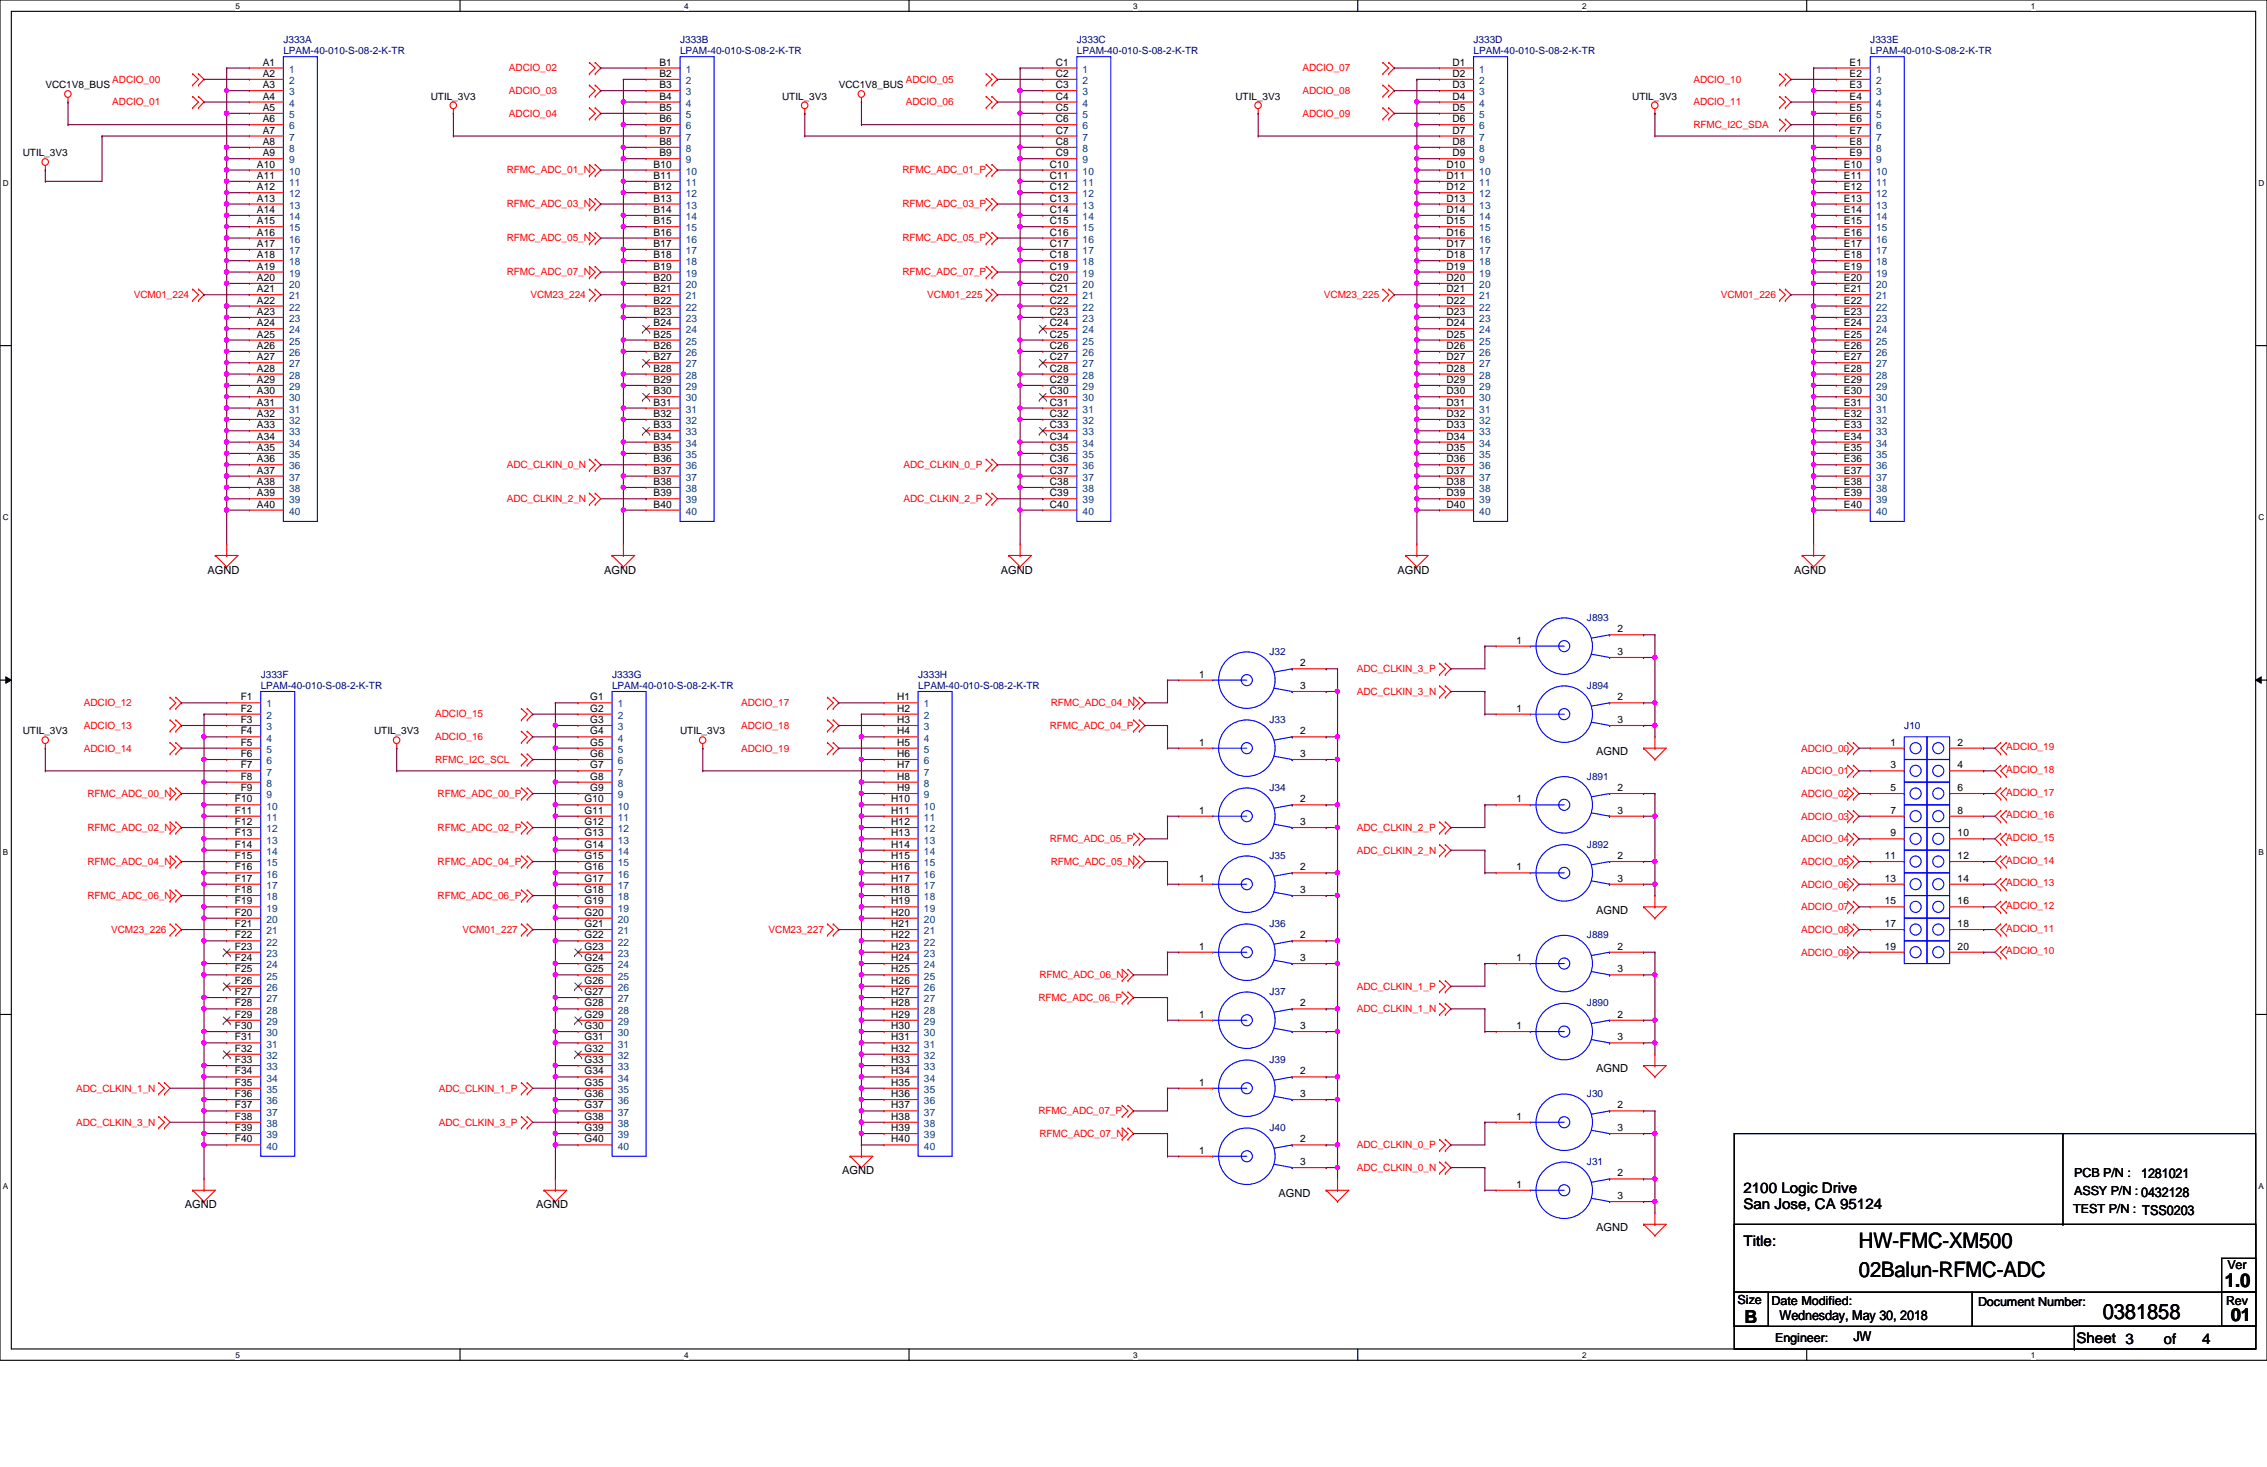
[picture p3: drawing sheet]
<svg xmlns="http://www.w3.org/2000/svg" width="432mm" height="279mm" viewBox="0 0 432 279" stroke-linecap="round" stroke-linejoin="round" font-family="sans-serif">
<defs><g id="words">
<g font-size="4.1">
<text x="354.1" y="237.7">HW-FMC-XM500</text>
<text x="354.1" y="243.3">02Balun-RFMC-ADC</text>
<text x="400.5" y="251.3">0381858</text>
</g>
<text font-size="3.6" x="423.8" y="245.2">1.0</text>
<g font-size="3.4">
<text x="332.3" y="251.9">B</text>
<text x="424.9" y="251.7">01</text>
</g>
<g font-size="2.8">
<text x="332.1" y="227.3">2100 Logic Drive</text>
<text x="332.1" y="230.3">San Jose, CA 95124</text>
<text x="332.1" y="237.2">Title:</text>
<text x="395.5" y="255.8">Sheet 3</text>
<text x="412.2" y="256">of</text>
<text x="419.5" y="256">4</text>
</g>
<g font-size="2.6">
<text x="407.8" y="224.3">1281021</text>
<text x="339" y="251.5">Wednesday, May 30, 2018</text>
<text x="353" y="255.4">JW</text>
</g>
<g font-size="2.4">
<text x="395.1" y="224.2">PCB P/N :</text>
<text x="395.1" y="227.6">ASSY P/N : 0432128</text>
<text x="394.9" y="231.1">TEST P/N : TSS0203</text>
<text x="424.3" y="241.6">Ver</text>
<text x="331" y="248.3">Size</text>
<text x="337.4" y="248.5">Date Modified:</text>
<text x="376.8" y="248.8">Document Number:</text>
<text x="424" y="248.5">Rev</text>
<text x="338.1" y="255.7">Engineer:</text>
</g>
<g font-size="2.1">
<text x="39.5" y="109.3">AGND</text>
<text x="115.1" y="109.3">AGND</text>
<text x="190.6" y="109.3">AGND</text>
<text x="266.2" y="109.3">AGND</text>
<text x="341.8" y="109.3">AGND</text>
<text x="304" y="143.8">AGND</text>
<text x="304" y="174">AGND</text>
<text x="304" y="204.3">AGND</text>
<text x="160.4" y="223.7">AGND</text>
<text x="35.2" y="230.2">AGND</text>
<text x="102.1" y="230.2">AGND</text>
<text x="243.5" y="228">AGND</text>
<text x="304" y="234.5">AGND</text>
</g>
<g font-size="1.9" fill="#000080">
<text x="54" y="8.2">J333A</text>
<text x="54" y="10.3">LPAM-40-010-S-08-2-K-TR</text>
<text x="129.5" y="8.2">J333B</text>
<text x="129.5" y="10.3">LPAM-40-010-S-08-2-K-TR</text>
<text x="205.1" y="8.2">J333C</text>
<text x="205.1" y="10.3">LPAM-40-010-S-08-2-K-TR</text>
<text x="280.7" y="8.2">J333D</text>
<text x="280.7" y="10.3">LPAM-40-010-S-08-2-K-TR</text>
<text x="356.2" y="8.2">J333E</text>
<text x="356.2" y="10.3">LPAM-40-010-S-08-2-K-TR</text>
<text x="302.3" y="118.3">J893</text>
<text x="241.8" y="124.8">J32</text>
<text x="49.7" y="129.1">J333F</text>
<text x="49.7" y="131.2">LPAM-40-010-S-08-2-K-TR</text>
<text x="116.6" y="129.1">J333G</text>
<text x="116.6" y="131.2">LPAM-40-010-S-08-2-K-TR</text>
<text x="174.9" y="129.1">J333H</text>
<text x="174.9" y="131.2">LPAM-40-010-S-08-2-K-TR</text>
<text x="302.3" y="131.2">J894</text>
<text x="241.8" y="137.7">J33</text>
<text x="362.7" y="138.8">J10</text>
<text x="302.3" y="148.5">J891</text>
<text x="241.8" y="150.7">J34</text>
<text x="302.3" y="161.5">J892</text>
<text x="241.8" y="163.6">J35</text>
<text x="241.8" y="176.6">J36</text>
<text x="302.3" y="178.7">J889</text>
<text x="241.8" y="189.5">J37</text>
<text x="302.3" y="191.7">J890</text>
<text x="241.8" y="202.5">J39</text>
<text x="302.3" y="209">J30</text>
<text x="241.8" y="215.4">J40</text>
<text x="302.3" y="221.9">J31</text>
</g>
<g font-size="1.9">
<text x="8.6" y="16.8">VCC1V8_BUS</text>
<text x="50" y="12.5">A1</text>
<text x="50" y="14.6">A2</text>
<text x="50" y="16.8">A3</text>
<text x="125.6" y="12.5">B1</text>
<text x="125.6" y="14.6">B2</text>
<text x="125.6" y="16.8">B3</text>
<text x="159.8" y="16.8">VCC1V8_BUS</text>
<text x="201.1" y="12.5">C1</text>
<text x="201.1" y="14.6">C2</text>
<text x="201.1" y="16.8">C3</text>
<text x="276.6" y="12.5">D1</text>
<text x="276.6" y="14.6">D2</text>
<text x="276.6" y="16.8">D3</text>
<text x="352.3" y="12.5">E1</text>
<text x="352.3" y="14.6">E2</text>
<text x="352.3" y="16.8">E3</text>
<text x="50" y="19">A4</text>
<text x="50" y="21.1">A5</text>
<text x="50" y="23.3">A6</text>
<text x="82" y="19">UTIL_3V3</text>
<text x="125.6" y="19">B4</text>
<text x="125.6" y="21.1">B5</text>
<text x="125.6" y="23.3">B6</text>
<text x="149" y="19">UTIL_3V3</text>
<text x="201.1" y="19">C4</text>
<text x="201.1" y="21.1">C5</text>
<text x="201.1" y="23.3">C6</text>
<text x="235.3" y="19">UTIL_3V3</text>
<text x="276.6" y="19">D4</text>
<text x="276.6" y="21.1">D5</text>
<text x="276.6" y="23.3">D6</text>
<text x="310.9" y="19">UTIL_3V3</text>
<text x="352.3" y="19">E4</text>
<text x="352.3" y="21.1">E5</text>
<text x="352.3" y="23.3">E6</text>
<text x="4.3" y="29.8">UTIL_3V3</text>
<text x="50" y="25.4">A7</text>
<text x="50" y="27.6">A8</text>
<text x="50" y="29.8">A9</text>
<text x="125.6" y="25.4">B7</text>
<text x="125.6" y="27.6">B8</text>
<text x="125.6" y="29.8">B9</text>
<text x="201.1" y="25.4">C7</text>
<text x="201.1" y="27.6">C8</text>
<text x="201.1" y="29.8">C9</text>
<text x="276.6" y="25.4">D7</text>
<text x="276.6" y="27.6">D8</text>
<text x="276.6" y="29.8">D9</text>
<text x="352.3" y="25.4">E7</text>
<text x="352.3" y="27.6">E8</text>
<text x="352.3" y="29.8">E9</text>
<text x="48.9" y="31.9">A10</text>
<text x="48.9" y="34.1">A11</text>
<text x="124.5" y="31.9">B10</text>
<text x="124.5" y="34.1">B11</text>
<text x="200" y="31.9">C10</text>
<text x="200" y="34.1">C11</text>
<text x="275.5" y="31.9">D10</text>
<text x="275.5" y="34.1">D11</text>
<text x="351.2" y="31.9">E10</text>
<text x="351.2" y="34.1">E11</text>
<text x="48.9" y="36.2">A12</text>
<text x="48.9" y="38.4">A13</text>
<text x="48.9" y="40.6">A14</text>
<text x="124.5" y="36.2">B12</text>
<text x="124.5" y="38.4">B13</text>
<text x="124.5" y="40.6">B14</text>
<text x="200" y="36.2">C12</text>
<text x="200" y="38.4">C13</text>
<text x="200" y="40.6">C14</text>
<text x="275.5" y="36.2">D12</text>
<text x="275.5" y="38.4">D13</text>
<text x="275.5" y="40.6">D14</text>
<text x="351.2" y="36.2">E12</text>
<text x="351.2" y="38.4">E13</text>
<text x="351.2" y="40.6">E14</text>
<text x="48.9" y="42.7">A15</text>
<text x="48.9" y="44.9">A16</text>
<text x="48.9" y="47">A17</text>
<text x="124.5" y="42.7">B15</text>
<text x="124.5" y="44.9">B16</text>
<text x="124.5" y="47">B17</text>
<text x="200" y="42.7">C15</text>
<text x="200" y="44.9">C16</text>
<text x="200" y="47">C17</text>
<text x="275.5" y="42.7">D15</text>
<text x="275.5" y="44.9">D16</text>
<text x="275.5" y="47">D17</text>
<text x="351.2" y="42.7">E15</text>
<text x="351.2" y="44.9">E16</text>
<text x="351.2" y="47">E17</text>
<text x="48.9" y="49.2">A18</text>
<text x="48.9" y="51.4">A19</text>
<text x="48.9" y="53.5">A20</text>
<text x="124.5" y="49.2">B18</text>
<text x="124.5" y="51.4">B19</text>
<text x="124.5" y="53.5">B20</text>
<text x="200" y="49.2">C18</text>
<text x="200" y="51.4">C19</text>
<text x="200" y="53.5">C20</text>
<text x="275.5" y="49.2">D18</text>
<text x="275.5" y="51.4">D19</text>
<text x="275.5" y="53.5">D20</text>
<text x="351.2" y="49.2">E18</text>
<text x="351.2" y="51.4">E19</text>
<text x="351.2" y="53.5">E20</text>
<text x="48.9" y="60">A23</text>
<text x="48.9" y="57.8">A22</text>
<text x="48.9" y="55.7">A21</text>
<text x="124.5" y="57.8">B22</text>
<text x="124.5" y="60">B23</text>
<text x="124.5" y="55.7">B21</text>
<text x="200" y="60">C23</text>
<text x="200" y="55.7">C21</text>
<text x="200" y="57.8">C22</text>
<text x="275.5" y="55.7">D21</text>
<text x="275.5" y="60">D23</text>
<text x="275.5" y="57.8">D22</text>
<text x="351.2" y="55.7">E21</text>
<text x="351.2" y="57.8">E22</text>
<text x="351.2" y="60">E23</text>
<text x="48.9" y="62.1">A24</text>
<text x="48.9" y="64.3">A25</text>
<text x="124.5" y="64.3">B25</text>
<text x="124.5" y="62.1">B24</text>
<text x="200" y="62.1">C24</text>
<text x="200" y="64.3">C25</text>
<text x="275.5" y="64.3">D25</text>
<text x="275.5" y="62.1">D24</text>
<text x="351.2" y="62.1">E24</text>
<text x="351.2" y="64.3">E25</text>
<text x="48.9" y="68.6">A27</text>
<text x="48.9" y="66.5">A26</text>
<text x="48.9" y="70.8">A28</text>
<text x="124.5" y="66.5">B26</text>
<text x="124.5" y="70.8">B28</text>
<text x="124.5" y="68.6">B27</text>
<text x="200" y="66.5">C26</text>
<text x="200" y="68.6">C27</text>
<text x="200" y="70.8">C28</text>
<text x="275.5" y="68.6">D27</text>
<text x="275.5" y="66.5">D26</text>
<text x="275.5" y="70.8">D28</text>
<text x="351.2" y="66.5">E26</text>
<text x="351.2" y="68.6">E27</text>
<text x="351.2" y="70.8">E28</text>
<text x="48.9" y="72.9">A29</text>
<text x="48.9" y="77.3">A31</text>
<text x="48.9" y="75.1">A30</text>
<text x="124.5" y="75.1">B30</text>
<text x="124.5" y="77.3">B31</text>
<text x="124.5" y="72.9">B29</text>
<text x="200" y="77.3">C31</text>
<text x="200" y="75.1">C30</text>
<text x="200" y="72.9">C29</text>
<text x="275.5" y="72.9">D29</text>
<text x="275.5" y="77.3">D31</text>
<text x="275.5" y="75.1">D30</text>
<text x="351.2" y="72.9">E29</text>
<text x="351.2" y="75.1">E30</text>
<text x="351.2" y="77.3">E31</text>
<text x="48.9" y="81.6">A33</text>
<text x="48.9" y="79.4">A32</text>
<text x="48.9" y="83.7">A34</text>
<text x="124.5" y="83.7">B34</text>
<text x="124.5" y="81.6">B33</text>
<text x="124.5" y="79.4">B32</text>
<text x="200" y="81.6">C33</text>
<text x="200" y="79.4">C32</text>
<text x="200" y="83.7">C34</text>
<text x="275.5" y="81.6">D33</text>
<text x="275.5" y="79.4">D32</text>
<text x="275.5" y="83.7">D34</text>
<text x="351.2" y="79.4">E32</text>
<text x="351.2" y="81.6">E33</text>
<text x="351.2" y="83.7">E34</text>
<text x="48.9" y="88.1">A36</text>
<text x="48.9" y="85.9">A35</text>
<text x="124.5" y="88.1">B36</text>
<text x="124.5" y="85.9">B35</text>
<text x="200" y="85.9">C35</text>
<text x="200" y="88.1">C36</text>
<text x="275.5" y="85.9">D35</text>
<text x="275.5" y="88.1">D36</text>
<text x="351.2" y="85.9">E35</text>
<text x="351.2" y="88.1">E36</text>
<text x="48.9" y="90.2">A37</text>
<text x="48.9" y="92.4">A38</text>
<text x="48.9" y="94.5">A39</text>
<text x="124.5" y="94.5">B39</text>
<text x="124.5" y="92.4">B38</text>
<text x="124.5" y="90.2">B37</text>
<text x="200" y="92.4">C38</text>
<text x="200" y="94.5">C39</text>
<text x="200" y="90.2">C37</text>
<text x="275.5" y="94.5">D39</text>
<text x="275.5" y="90.2">D37</text>
<text x="275.5" y="92.4">D38</text>
<text x="351.2" y="90.2">E37</text>
<text x="351.2" y="92.4">E38</text>
<text x="351.2" y="94.5">E39</text>
<text x="48.9" y="96.7">A40</text>
<text x="124.5" y="96.7">B40</text>
<text x="200" y="96.7">C40</text>
<text x="275.5" y="96.7">D40</text>
<text x="351.2" y="96.7">E40</text>
<text x="288.8" y="122.6">1</text>
<text x="308.1" y="120.4">2</text>
<text x="308.1" y="124.8">3</text>
<text x="228.4" y="129.1">1</text>
<text x="247.6" y="126.9">2</text>
<text x="247.6" y="131.2">3</text>
<text x="45.8" y="133.4">F1</text>
<text x="45.8" y="135.6">F2</text>
<text x="45.8" y="137.7">F3</text>
<text x="112.4" y="133.4">G1</text>
<text x="112.4" y="135.6">G2</text>
<text x="112.4" y="137.7">G3</text>
<text x="170.9" y="133.4">H1</text>
<text x="170.9" y="135.6">H2</text>
<text x="170.9" y="137.7">H3</text>
<text x="288.8" y="135.6">1</text>
<text x="308.1" y="133.4">2</text>
<text x="308.1" y="137.7">3</text>
<text x="4.3" y="139.9">UTIL_3V3</text>
<text x="45.8" y="139.9">F4</text>
<text x="45.8" y="142">F5</text>
<text x="71.2" y="139.9">UTIL_3V3</text>
<text x="112.4" y="139.9">G4</text>
<text x="112.4" y="142">G5</text>
<text x="129.5" y="139.9">UTIL_3V3</text>
<text x="170.9" y="139.9">H4</text>
<text x="170.9" y="142">H5</text>
<text x="228.4" y="142">1</text>
<text x="247.6" y="139.9">2</text>
<text x="360.1" y="142">1</text>
<text x="372.9" y="142">2</text>
<text x="45.8" y="144.2">F6</text>
<text x="45.8" y="146.3">F7</text>
<text x="45.8" y="148.5">F8</text>
<text x="112.4" y="144.2">G6</text>
<text x="112.4" y="146.3">G7</text>
<text x="112.4" y="148.5">G8</text>
<text x="170.9" y="144.2">H6</text>
<text x="170.9" y="146.3">H7</text>
<text x="170.9" y="148.5">H8</text>
<text x="247.6" y="144.2">3</text>
<text x="360.1" y="146.3">3</text>
<text x="372.9" y="146.3">4</text>
<text x="44.7" y="152.8">F10</text>
<text x="44.7" y="155">F11</text>
<text x="45.8" y="150.7">F9</text>
<text x="111.3" y="152.8">G10</text>
<text x="111.3" y="155">G11</text>
<text x="112.4" y="150.7">G9</text>
<text x="169.8" y="152.8">H10</text>
<text x="169.8" y="155">H11</text>
<text x="170.9" y="150.7">H9</text>
<text x="228.4" y="155">1</text>
<text x="247.6" y="152.8">2</text>
<text x="288.8" y="152.8">1</text>
<text x="308.1" y="150.7">2</text>
<text x="308.1" y="155">3</text>
<text x="360.1" y="150.7">5</text>
<text x="360.1" y="155">7</text>
<text x="372.9" y="150.7">6</text>
<text x="372.9" y="155">8</text>
<text x="44.7" y="157.1">F12</text>
<text x="44.7" y="159.3">F13</text>
<text x="44.7" y="161.5">F14</text>
<text x="111.3" y="157.1">G12</text>
<text x="111.3" y="159.3">G13</text>
<text x="111.3" y="161.5">G14</text>
<text x="169.8" y="157.1">H12</text>
<text x="169.8" y="159.3">H13</text>
<text x="169.8" y="161.5">H14</text>
<text x="247.6" y="157.1">3</text>
<text x="360.1" y="159.3">9</text>
<text x="372.9" y="159.3">10</text>
<text x="44.7" y="163.6">F15</text>
<text x="44.7" y="165.8">F16</text>
<text x="44.7" y="167.9">F17</text>
<text x="111.3" y="163.6">G15</text>
<text x="111.3" y="165.8">G16</text>
<text x="111.3" y="167.9">G17</text>
<text x="169.8" y="163.6">H15</text>
<text x="169.8" y="165.8">H16</text>
<text x="169.8" y="167.9">H17</text>
<text x="228.4" y="167.9">1</text>
<text x="247.6" y="165.8">2</text>
<text x="288.8" y="165.8">1</text>
<text x="308.1" y="163.6">2</text>
<text x="308.1" y="167.9">3</text>
<text x="359" y="163.6">11</text>
<text x="359" y="167.9">13</text>
<text x="372.9" y="163.6">12</text>
<text x="372.9" y="167.9">14</text>
<text x="44.7" y="170.1">F18</text>
<text x="44.7" y="172.3">F19</text>
<text x="111.3" y="170.1">G18</text>
<text x="111.3" y="172.3">G19</text>
<text x="169.8" y="170.1">H18</text>
<text x="169.8" y="172.3">H19</text>
<text x="247.6" y="170.1">3</text>
<text x="359" y="172.3">15</text>
<text x="372.9" y="172.3">16</text>
<text x="44.7" y="174.4">F20</text>
<text x="44.7" y="176.6">F21</text>
<text x="44.7" y="178.7">F22</text>
<text x="111.3" y="174.4">G20</text>
<text x="111.3" y="176.6">G21</text>
<text x="111.3" y="178.7">G22</text>
<text x="169.8" y="174.4">H20</text>
<text x="169.8" y="176.6">H21</text>
<text x="169.8" y="178.7">H22</text>
<text x="247.6" y="178.7">2</text>
<text x="359" y="176.6">17</text>
<text x="372.9" y="176.6">18</text>
<text x="44.7" y="180.9">F23</text>
<text x="44.7" y="183">F24</text>
<text x="44.7" y="185.2">F25</text>
<text x="111.3" y="180.9">G23</text>
<text x="111.3" y="183">G24</text>
<text x="111.3" y="185.2">G25</text>
<text x="169.8" y="180.9">H23</text>
<text x="169.8" y="183">H24</text>
<text x="169.8" y="185.2">H25</text>
<text x="228.4" y="180.9">1</text>
<text x="247.6" y="183">3</text>
<text x="288.8" y="183">1</text>
<text x="308.1" y="180.9">2</text>
<text x="308.1" y="185.2">3</text>
<text x="359" y="180.9">19</text>
<text x="372.9" y="180.9">20</text>
<text x="44.7" y="187.4">F26</text>
<text x="44.7" y="189.5">F27</text>
<text x="44.7" y="191.7">F28</text>
<text x="111.3" y="187.4">G26</text>
<text x="111.3" y="189.5">G27</text>
<text x="111.3" y="191.7">G28</text>
<text x="169.8" y="187.4">H26</text>
<text x="169.8" y="189.5">H27</text>
<text x="169.8" y="191.7">H28</text>
<text x="247.6" y="191.7">2</text>
<text x="44.7" y="193.8">F29</text>
<text x="44.7" y="196">F30</text>
<text x="111.3" y="193.8">G29</text>
<text x="111.3" y="196">G30</text>
<text x="169.8" y="193.8">H29</text>
<text x="169.8" y="196">H30</text>
<text x="228.4" y="193.8">1</text>
<text x="247.6" y="196">3</text>
<text x="288.8" y="196">1</text>
<text x="308.1" y="193.8">2</text>
<text x="44.7" y="198.2">F31</text>
<text x="44.7" y="200.3">F32</text>
<text x="44.7" y="202.5">F33</text>
<text x="111.3" y="198.2">G31</text>
<text x="111.3" y="200.3">G32</text>
<text x="111.3" y="202.5">G33</text>
<text x="169.8" y="198.2">H31</text>
<text x="169.8" y="200.3">H32</text>
<text x="169.8" y="202.5">H33</text>
<text x="308.1" y="198.2">3</text>
<text x="44.7" y="204.6">F34</text>
<text x="44.7" y="206.8">F35</text>
<text x="44.7" y="209">F36</text>
<text x="111.3" y="204.6">G34</text>
<text x="111.3" y="206.8">G35</text>
<text x="111.3" y="209">G36</text>
<text x="169.8" y="204.6">H34</text>
<text x="169.8" y="206.8">H35</text>
<text x="169.8" y="209">H36</text>
<text x="228.4" y="206.8">1</text>
<text x="247.6" y="204.6">2</text>
<text x="247.6" y="209">3</text>
<text x="44.7" y="211.1">F37</text>
<text x="44.7" y="213.3">F38</text>
<text x="44.7" y="215.4">F39</text>
<text x="111.3" y="211.1">G37</text>
<text x="111.3" y="213.3">G38</text>
<text x="111.3" y="215.4">G39</text>
<text x="169.8" y="211.1">H37</text>
<text x="169.8" y="213.3">H38</text>
<text x="169.8" y="215.4">H39</text>
<text x="288.8" y="213.3">1</text>
<text x="308.1" y="211.1">2</text>
<text x="308.1" y="215.4">3</text>
<text x="44.7" y="217.6">F40</text>
<text x="111.3" y="217.6">G40</text>
<text x="169.8" y="217.6">H40</text>
<text x="228.4" y="219.8">1</text>
<text x="247.6" y="217.6">2</text>
<text x="247.6" y="221.9">3</text>
<text x="288.8" y="226.2">1</text>
<text x="308.1" y="224.1">2</text>
<text x="308.1" y="228.4">3</text>
</g>
<g font-size="1.9" fill="#f00">
<text x="21.4" y="15.7">ADCIO_00</text>
<text x="96.9" y="17.9">ADCIO_03</text>
<text x="96.9" y="13.6">ADCIO_02</text>
<text x="172.5" y="15.7">ADCIO_05</text>
<text x="248.1" y="13.6">ADCIO_07</text>
<text x="248.1" y="17.9">ADCIO_08</text>
<text x="322.5" y="15.7">ADCIO_10</text>
<text x="21.4" y="20.1">ADCIO_01</text>
<text x="96.9" y="22.2">ADCIO_04</text>
<text x="172.5" y="20.1">ADCIO_06</text>
<text x="248.1" y="22.2">ADCIO_09</text>
<text x="322.5" y="20.1">ADCIO_11</text>
<text x="322.5" y="24.4">RFMC_I2C_SDA</text>
<text x="96.5" y="33">RFMC_ADC_01_N</text>
<text x="171.9" y="33">RFMC_ADC_01_P</text>
<text x="96.5" y="39.5">RFMC_ADC_03_N</text>
<text x="171.9" y="39.5">RFMC_ADC_03_P</text>
<text x="96.5" y="46">RFMC_ADC_05_N</text>
<text x="171.9" y="46">RFMC_ADC_05_P</text>
<text x="96.5" y="52.5">RFMC_ADC_07_N</text>
<text x="171.9" y="52.5">RFMC_ADC_07_P</text>
<text x="25.5" y="56.8">VCM01_224</text>
<text x="101" y="56.8">VCM23_224</text>
<text x="176.6" y="56.8">VCM01_225</text>
<text x="252.2" y="56.8">VCM23_225</text>
<text x="327.7" y="56.8">VCM01_226</text>
<text x="96.5" y="89.2">ADC_CLKIN_0_N</text>
<text x="172.1" y="89.2">ADC_CLKIN_0_P</text>
<text x="96.5" y="95.6">ADC_CLKIN_2_N</text>
<text x="172.1" y="95.6">ADC_CLKIN_2_P</text>
<text x="258.4" y="128">ADC_CLKIN_3_P</text>
<text x="16" y="134.5">ADCIO_12</text>
<text x="82.9" y="136.7">ADCIO_15</text>
<text x="141.2" y="134.5">ADCIO_17</text>
<text x="200.2" y="134.5">RFMC_ADC_04_N</text>
<text x="258.4" y="132.3">ADC_CLKIN_3_N</text>
<text x="16" y="138.8">ADCIO_13</text>
<text x="16" y="143.1">ADCIO_14</text>
<text x="82.9" y="141">ADCIO_16</text>
<text x="141.2" y="143.1">ADCIO_19</text>
<text x="141.2" y="138.8">ADCIO_18</text>
<text x="199.9" y="138.8">RFMC_ADC_04_P</text>
<text x="343.1" y="143.1">ADCIO_00</text>
<text x="382.1" y="142.9">ADCIO_19</text>
<text x="82.9" y="145.3">RFMC_I2C_SCL</text>
<text x="343.1" y="147.4">ADCIO_01</text>
<text x="382.1" y="147.2">ADCIO_18</text>
<text x="16.6" y="151.8">RFMC_ADC_00_N</text>
<text x="83.4" y="151.8">RFMC_ADC_00_P</text>
<text x="343.1" y="151.8">ADCIO_02</text>
<text x="382.1" y="155.8">ADCIO_16</text>
<text x="382.1" y="151.5">ADCIO_17</text>
<text x="16.6" y="158.2">RFMC_ADC_02_N</text>
<text x="83.4" y="158.2">RFMC_ADC_02_P</text>
<text x="199.9" y="160.4">RFMC_ADC_05_P</text>
<text x="258.4" y="158.2">ADC_CLKIN_2_P</text>
<text x="343.1" y="156.1">ADCIO_03</text>
<text x="343.1" y="160.4">ADCIO_04</text>
<text x="382.1" y="160.1">ADCIO_15</text>
<text x="16.6" y="164.7">RFMC_ADC_04_N</text>
<text x="83.4" y="164.7">RFMC_ADC_04_P</text>
<text x="200.2" y="164.7">RFMC_ADC_05_N</text>
<text x="258.4" y="162.6">ADC_CLKIN_2_N</text>
<text x="343.1" y="164.7">ADCIO_05</text>
<text x="382.1" y="164.5">ADCIO_14</text>
<text x="16.6" y="171.2">RFMC_ADC_06_N</text>
<text x="83.4" y="171.2">RFMC_ADC_06_P</text>
<text x="343.1" y="169">ADCIO_06</text>
<text x="343.1" y="173.4">ADCIO_07</text>
<text x="382.1" y="168.8">ADCIO_13</text>
<text x="382.1" y="173.1">ADCIO_12</text>
<text x="21.2" y="177.7">VCM23_226</text>
<text x="88.1" y="177.7">VCM01_227</text>
<text x="146.4" y="177.7">VCM23_227</text>
<text x="343.1" y="177.7">ADCIO_08</text>
<text x="382.1" y="177.4">ADCIO_11</text>
<text x="343.1" y="182">ADCIO_09</text>
<text x="382.1" y="181.7">ADCIO_10</text>
<text x="197.8" y="190.6">RFMC_ADC_06_P</text>
<text x="198" y="186.3">RFMC_ADC_06_N</text>
<text x="258.4" y="188.5">ADC_CLKIN_1_P</text>
<text x="258.4" y="192.8">ADC_CLKIN_1_N</text>
<text x="14.5" y="207.9">ADC_CLKIN_1_N</text>
<text x="83.6" y="207.9">ADC_CLKIN_1_P</text>
<text x="14.5" y="214.4">ADC_CLKIN_3_N</text>
<text x="83.6" y="214.4">ADC_CLKIN_3_P</text>
<text x="197.8" y="212.2">RFMC_ADC_07_P</text>
<text x="198" y="216.5">RFMC_ADC_07_N</text>
<text x="258.4" y="218.7">ADC_CLKIN_0_P</text>
<text x="258.4" y="223">ADC_CLKIN_0_N</text>
</g>
<g font-size="1.9" fill="#004080">
<text x="55.1" y="13.8">1</text>
<text x="55.1" y="16">2</text>
<text x="130.6" y="13.8">1</text>
<text x="130.6" y="16">2</text>
<text x="206.2" y="13.8">1</text>
<text x="206.2" y="16">2</text>
<text x="281.8" y="13.8">1</text>
<text x="281.8" y="16">2</text>
<text x="357.3" y="13.8">1</text>
<text x="357.3" y="16">2</text>
<text x="55.1" y="18.2">3</text>
<text x="55.1" y="20.3">4</text>
<text x="55.1" y="22.5">5</text>
<text x="130.6" y="18.2">3</text>
<text x="130.6" y="20.3">4</text>
<text x="130.6" y="22.5">5</text>
<text x="206.2" y="18.2">3</text>
<text x="206.2" y="20.3">4</text>
<text x="206.2" y="22.5">5</text>
<text x="281.8" y="18.2">3</text>
<text x="281.8" y="20.3">4</text>
<text x="281.8" y="22.5">5</text>
<text x="357.3" y="18.2">3</text>
<text x="357.3" y="20.3">4</text>
<text x="357.3" y="22.5">5</text>
<text x="55.1" y="24.6">6</text>
<text x="55.1" y="26.8">7</text>
<text x="55.1" y="29">8</text>
<text x="130.6" y="24.6">6</text>
<text x="130.6" y="26.8">7</text>
<text x="130.6" y="29">8</text>
<text x="206.2" y="24.6">6</text>
<text x="206.2" y="26.8">7</text>
<text x="206.2" y="29">8</text>
<text x="281.8" y="24.6">6</text>
<text x="281.8" y="26.8">7</text>
<text x="281.8" y="29">8</text>
<text x="357.3" y="24.6">6</text>
<text x="357.3" y="26.8">7</text>
<text x="357.3" y="29">8</text>
<text x="55.1" y="31.1">9</text>
<text x="55.1" y="33.3">10</text>
<text x="55.1" y="35.4">11</text>
<text x="130.6" y="31.1">9</text>
<text x="130.6" y="33.3">10</text>
<text x="130.6" y="35.4">11</text>
<text x="206.2" y="31.1">9</text>
<text x="206.2" y="33.3">10</text>
<text x="206.2" y="35.4">11</text>
<text x="281.8" y="31.1">9</text>
<text x="281.8" y="33.3">10</text>
<text x="281.8" y="35.4">11</text>
<text x="357.3" y="31.1">9</text>
<text x="357.3" y="33.3">10</text>
<text x="357.3" y="35.4">11</text>
<text x="55.1" y="37.6">12</text>
<text x="55.1" y="39.8">13</text>
<text x="55.1" y="41.9">14</text>
<text x="130.6" y="37.6">12</text>
<text x="130.6" y="39.8">13</text>
<text x="130.6" y="41.9">14</text>
<text x="206.2" y="37.6">12</text>
<text x="206.2" y="39.8">13</text>
<text x="206.2" y="41.9">14</text>
<text x="281.8" y="37.6">12</text>
<text x="281.8" y="39.8">13</text>
<text x="281.8" y="41.9">14</text>
<text x="357.3" y="37.6">12</text>
<text x="357.3" y="39.8">13</text>
<text x="357.3" y="41.9">14</text>
<text x="55.1" y="44.1">15</text>
<text x="55.1" y="46.2">16</text>
<text x="130.6" y="44.1">15</text>
<text x="130.6" y="46.2">16</text>
<text x="206.2" y="44.1">15</text>
<text x="206.2" y="46.2">16</text>
<text x="281.8" y="44.1">15</text>
<text x="281.8" y="46.2">16</text>
<text x="357.3" y="44.1">15</text>
<text x="357.3" y="46.2">16</text>
<text x="55.1" y="48.4">17</text>
<text x="55.1" y="50.5">18</text>
<text x="55.1" y="52.7">19</text>
<text x="130.6" y="48.4">17</text>
<text x="130.6" y="50.5">18</text>
<text x="130.6" y="52.7">19</text>
<text x="206.2" y="48.4">17</text>
<text x="206.2" y="50.5">18</text>
<text x="206.2" y="52.7">19</text>
<text x="281.8" y="48.4">17</text>
<text x="281.8" y="50.5">18</text>
<text x="281.8" y="52.7">19</text>
<text x="357.3" y="48.4">17</text>
<text x="357.3" y="50.5">18</text>
<text x="357.3" y="52.7">19</text>
<text x="55.1" y="54.9">20</text>
<text x="55.1" y="59.2">22</text>
<text x="55.1" y="57">21</text>
<text x="130.6" y="54.9">20</text>
<text x="130.6" y="59.2">22</text>
<text x="130.6" y="57">21</text>
<text x="206.2" y="54.9">20</text>
<text x="206.2" y="57">21</text>
<text x="206.2" y="59.2">22</text>
<text x="281.8" y="54.9">20</text>
<text x="281.8" y="57">21</text>
<text x="281.8" y="59.2">22</text>
<text x="357.3" y="54.9">20</text>
<text x="357.3" y="57">21</text>
<text x="357.3" y="59.2">22</text>
<text x="55.1" y="63.5">24</text>
<text x="55.1" y="61.3">23</text>
<text x="55.1" y="65.7">25</text>
<text x="130.6" y="61.3">23</text>
<text x="130.6" y="65.7">25</text>
<text x="130.6" y="63.5">24</text>
<text x="206.2" y="61.3">23</text>
<text x="206.2" y="63.5">24</text>
<text x="206.2" y="65.7">25</text>
<text x="281.8" y="61.3">23</text>
<text x="281.8" y="65.7">25</text>
<text x="281.8" y="63.5">24</text>
<text x="357.3" y="61.3">23</text>
<text x="357.3" y="63.5">24</text>
<text x="357.3" y="65.7">25</text>
<text x="55.1" y="70">27</text>
<text x="55.1" y="67.8">26</text>
<text x="130.6" y="67.8">26</text>
<text x="130.6" y="70">27</text>
<text x="206.2" y="67.8">26</text>
<text x="206.2" y="70">27</text>
<text x="281.8" y="70">27</text>
<text x="281.8" y="67.8">26</text>
<text x="357.3" y="67.8">26</text>
<text x="357.3" y="70">27</text>
<text x="55.1" y="74.3">29</text>
<text x="55.1" y="72.1">28</text>
<text x="55.1" y="76.5">30</text>
<text x="130.6" y="72.1">28</text>
<text x="130.6" y="76.5">30</text>
<text x="130.6" y="74.3">29</text>
<text x="206.2" y="76.5">30</text>
<text x="206.2" y="74.3">29</text>
<text x="206.2" y="72.1">28</text>
<text x="281.8" y="74.3">29</text>
<text x="281.8" y="72.1">28</text>
<text x="281.8" y="76.5">30</text>
<text x="357.3" y="72.1">28</text>
<text x="357.3" y="74.3">29</text>
<text x="357.3" y="76.5">30</text>
<text x="55.1" y="82.9">33</text>
<text x="55.1" y="78.6">31</text>
<text x="55.1" y="80.8">32</text>
<text x="130.6" y="78.6">31</text>
<text x="130.6" y="82.9">33</text>
<text x="130.6" y="80.8">32</text>
<text x="206.2" y="82.9">33</text>
<text x="206.2" y="78.6">31</text>
<text x="206.2" y="80.8">32</text>
<text x="281.8" y="82.9">33</text>
<text x="281.8" y="80.8">32</text>
<text x="281.8" y="78.6">31</text>
<text x="357.3" y="78.6">31</text>
<text x="357.3" y="80.8">32</text>
<text x="357.3" y="82.9">33</text>
<text x="55.1" y="89.4">36</text>
<text x="55.1" y="85.1">34</text>
<text x="55.1" y="87.2">35</text>
<text x="130.6" y="85.1">34</text>
<text x="130.6" y="89.4">36</text>
<text x="130.6" y="87.2">35</text>
<text x="206.2" y="87.2">35</text>
<text x="206.2" y="89.4">36</text>
<text x="206.2" y="85.1">34</text>
<text x="281.8" y="87.2">35</text>
<text x="281.8" y="89.4">36</text>
<text x="281.8" y="85.1">34</text>
<text x="357.3" y="85.1">34</text>
<text x="357.3" y="87.2">35</text>
<text x="357.3" y="89.4">36</text>
<text x="55.1" y="91.6">37</text>
<text x="55.1" y="93.7">38</text>
<text x="55.1" y="95.9">39</text>
<text x="130.6" y="95.9">39</text>
<text x="130.6" y="93.7">38</text>
<text x="130.6" y="91.6">37</text>
<text x="206.2" y="93.7">38</text>
<text x="206.2" y="95.9">39</text>
<text x="206.2" y="91.6">37</text>
<text x="281.8" y="95.9">39</text>
<text x="281.8" y="91.6">37</text>
<text x="281.8" y="93.7">38</text>
<text x="357.3" y="91.6">37</text>
<text x="357.3" y="93.7">38</text>
<text x="357.3" y="95.9">39</text>
<text x="55.1" y="98">40</text>
<text x="130.6" y="98">40</text>
<text x="206.2" y="98">40</text>
<text x="281.8" y="98">40</text>
<text x="357.3" y="98">40</text>
<text x="50.8" y="134.7">1</text>
<text x="50.8" y="136.9">2</text>
<text x="117.7" y="134.7">1</text>
<text x="117.7" y="136.9">2</text>
<text x="176" y="134.7">1</text>
<text x="176" y="136.9">2</text>
<text x="50.8" y="139.1">3</text>
<text x="50.8" y="141.2">4</text>
<text x="50.8" y="143.4">5</text>
<text x="117.7" y="139.1">3</text>
<text x="117.7" y="141.2">4</text>
<text x="117.7" y="143.4">5</text>
<text x="176" y="139.1">3</text>
<text x="176" y="141.2">4</text>
<text x="176" y="143.4">5</text>
<text x="50.8" y="145.5">6</text>
<text x="50.8" y="147.7">7</text>
<text x="50.8" y="149.9">8</text>
<text x="117.7" y="145.5">6</text>
<text x="117.7" y="147.7">7</text>
<text x="117.7" y="149.9">8</text>
<text x="176" y="145.5">6</text>
<text x="176" y="147.7">7</text>
<text x="176" y="149.9">8</text>
<text x="50.8" y="152">9</text>
<text x="50.8" y="154.2">10</text>
<text x="117.7" y="152">9</text>
<text x="117.7" y="154.2">10</text>
<text x="176" y="152">9</text>
<text x="176" y="154.2">10</text>
<text x="50.8" y="156.3">11</text>
<text x="50.8" y="158.5">12</text>
<text x="50.8" y="160.7">13</text>
<text x="117.7" y="156.3">11</text>
<text x="117.7" y="158.5">12</text>
<text x="117.7" y="160.7">13</text>
<text x="176" y="156.3">11</text>
<text x="176" y="158.5">12</text>
<text x="176" y="160.7">13</text>
<text x="50.8" y="162.8">14</text>
<text x="50.8" y="165">15</text>
<text x="50.8" y="167.1">16</text>
<text x="117.7" y="162.8">14</text>
<text x="117.7" y="165">15</text>
<text x="117.7" y="167.1">16</text>
<text x="176" y="162.8">14</text>
<text x="176" y="165">15</text>
<text x="176" y="167.1">16</text>
<text x="50.8" y="169.3">17</text>
<text x="50.8" y="171.4">18</text>
<text x="50.8" y="173.6">19</text>
<text x="117.7" y="169.3">17</text>
<text x="117.7" y="171.4">18</text>
<text x="117.7" y="173.6">19</text>
<text x="176" y="169.3">17</text>
<text x="176" y="171.4">18</text>
<text x="176" y="173.6">19</text>
<text x="50.8" y="175.8">20</text>
<text x="50.8" y="177.9">21</text>
<text x="117.7" y="175.8">20</text>
<text x="117.7" y="177.9">21</text>
<text x="176" y="175.8">20</text>
<text x="176" y="177.9">21</text>
<text x="50.8" y="180.1">22</text>
<text x="50.8" y="182.2">23</text>
<text x="50.8" y="184.4">24</text>
<text x="117.7" y="180.1">22</text>
<text x="117.7" y="182.2">23</text>
<text x="117.7" y="184.4">24</text>
<text x="176" y="180.1">22</text>
<text x="176" y="182.2">23</text>
<text x="176" y="184.4">24</text>
<text x="50.8" y="186.6">25</text>
<text x="50.8" y="188.7">26</text>
<text x="50.8" y="190.9">27</text>
<text x="117.7" y="186.6">25</text>
<text x="117.7" y="188.7">26</text>
<text x="117.7" y="190.9">27</text>
<text x="176" y="186.6">25</text>
<text x="176" y="188.7">26</text>
<text x="176" y="190.9">27</text>
<text x="50.8" y="193">28</text>
<text x="50.8" y="195.2">29</text>
<text x="50.8" y="197.4">30</text>
<text x="117.7" y="193">28</text>
<text x="117.7" y="195.2">29</text>
<text x="117.7" y="197.4">30</text>
<text x="176" y="193">28</text>
<text x="176" y="195.2">29</text>
<text x="176" y="197.4">30</text>
<text x="50.8" y="199.5">31</text>
<text x="50.8" y="201.7">32</text>
<text x="50.8" y="203.8">33</text>
<text x="117.7" y="199.5">31</text>
<text x="117.7" y="201.7">32</text>
<text x="117.7" y="203.8">33</text>
<text x="176" y="199.5">31</text>
<text x="176" y="201.7">32</text>
<text x="176" y="203.8">33</text>
<text x="50.8" y="206">34</text>
<text x="50.8" y="208.2">35</text>
<text x="117.7" y="206">34</text>
<text x="117.7" y="208.2">35</text>
<text x="176" y="206">34</text>
<text x="176" y="208.2">35</text>
<text x="50.8" y="210.3">36</text>
<text x="50.8" y="212.5">37</text>
<text x="50.8" y="214.6">38</text>
<text x="117.7" y="210.3">36</text>
<text x="117.7" y="212.5">37</text>
<text x="117.7" y="214.6">38</text>
<text x="176" y="210.3">36</text>
<text x="176" y="212.5">37</text>
<text x="176" y="214.6">38</text>
<text x="50.8" y="216.8">39</text>
<text x="50.8" y="218.9">40</text>
<text x="117.7" y="216.8">39</text>
<text x="117.7" y="218.9">40</text>
<text x="176" y="216.8">39</text>
<text x="176" y="218.9">40</text>
</g>
<g font-size="1.6">
<text x="44.9" y="1.7">5</text>
<text x="130.3" y="1.7">4</text>
<text x="215.9" y="1.7">3</text>
<text x="301.3" y="1.7">2</text>
<text x="386.8" y="1.7">1</text>
<text x=".6" y="35.4">D</text>
<text x="430.2" y="35.4">D</text>
<text x=".6" y="99.1">C</text>
<text x="430.2" y="99.1">C</text>
<text x=".6" y="162.8">B</text>
<text x="430.2" y="162.8">B</text>
<text x=".6" y="226.4">A</text>
<text x="430.2" y="226.4">A</text>
<text x="44.9" y="258.6">5</text>
<text x="130.3" y="258.6">4</text>
<text x="215.9" y="258.6">3</text>
<text x="301.3" y="258.6">2</text>
<text x="386.8" y="258.6">1</text>
</g>
</g></defs>
<path d="M0 0h431.8v259.1h-431.8zM2.2 2.2h427.4v254.7h-427.4z" fill="none" stroke="#000" stroke-width=".21"/>
<g fill="#fff">
<path d="M44.9 .3h.8v1.7h-.8z"/>
<path d="M44.9 257.2h.8v1.7h-.8z"/>
</g>
<path d="M87.6 0v2.2M87.6 256.9v2.2" fill="none" stroke="#000" stroke-width=".21"/>
<g fill="#fff">
<path d="M130.3 .3h.9v1.7h-.9z"/>
<path d="M130.3 257.2h.9v1.7h-.9z"/>
</g>
<path d="M173.1 0v2.2M173.1 256.9v2.2" fill="none" stroke="#000" stroke-width=".21"/>
<g fill="#fff">
<path d="M215.9 .3h.8v1.7h-.8z"/>
<path d="M215.9 257.2h.8v1.7h-.8z"/>
</g>
<path d="M258.6 0v2.2M258.6 256.9v2.2" fill="none" stroke="#000" stroke-width=".21"/>
<g fill="#fff">
<path d="M301.3 .3h.9v1.7h-.9z"/>
<path d="M301.3 257.2h.9v1.7h-.9z"/>
</g>
<path d="M344.1 0v2.2M344.1 256.9v2.2" fill="none" stroke="#000" stroke-width=".21"/>
<g fill="#fff">
<path d="M386.8 .3h.9v1.7h-.9z"/>
<path d="M386.8 257.2h.9v1.7h-.9z"/>
<path d="M.6 34h1.1v1.7h-1.1z"/>
<path d="M430.2 34h1.1v1.7h-1.1z"/>
<path d="M.6 97.7h1.1v1.7h-1.1z"/>
<path d="M430.2 97.7h1.1v1.7h-1.1z"/>
</g>
<path d="M0 65.8h2.2M429.6 65.8h2.2" fill="none" stroke="#000" stroke-width=".21"/>
<g fill="#fff">
<path d="M.6 161.4h1v1.7h-1z"/>
<path d="M430.2 161.4h1v1.7h-1z"/>
</g>
<path d="M0 129.5h2.2M429.6 129.5h2.2" fill="none" stroke="#000" stroke-width=".21"/>
<path d="M1.1 128.9l1.1 .6-1.1 .6zM429.6 129.5l1.1-.6v1.2z" fill="#000"/>
<path d="M1.1 128.9l1.1 .6-1.1 .6zM429.6 129.5l1.1-.6v1.2z" fill="none" stroke="#000" stroke-width=".19"/>
<g fill="#fff">
<path d="M.6 225h.9v1.8h-.9z"/>
<path d="M430.2 225h1v1.8h-1z"/>
</g>
<g fill="none" stroke="#000" stroke-width=".21">
<path d="M0 193.2h2.2M429.6 193.2h2.2M330.3 215.9h99.3v41h-99.3zM392.9 215.9v17.3M330.3 233.2h99.3v12.9h-99.3zM392.9 233.2h.1M423.2 239.6h6.4v6.5h-6.4zM330.3 246.1h45.4v6.5h-45.4zM330.3 246.1h6.5v6.5h-6.5zM330.3 256.9h64.8M375.7 246.1h53.9v6.5h-53.9zM395.1 252.6h34.5v4.3h-34.5z"/>
<path d="M395.1 256.9h.1M423.2 246.1h6.4v6.5h-6.4z"/>
</g>
<g fill="none" stroke="#f00" stroke-width=".21">
<path d="M13 19.4h.1M13 18.6v.8M36.7 18.4h.1M36.7 16.2h.1M36.7 14.1h.1M36.7 18.4l1.1 1-1.1 1.1M36.7 14.1l1.1 1-1.1 1.1M37.8 18.4h.1M37.8 14.1h.1M37.8 16.2h.1M37.8 18.4l1.1 1-1.1 1.1M37.8 14.1l1.1 1-1.1 1.1"/>
<path d="M47.5 13h.1M47.5 15.1h.1M47.5 17.3h.1M47.5 19.4h.1M47.5 13h6.5M47.5 15.1h6.5M47.5 17.3h6.5M47.5 19.4h6.5M112.3 18.4h.1M112.3 16.2h.1M112.3 14.1h.1M112.3 11.9h.1"/>
<path d="M112.3 16.2l1.1 1.1-1.1 1.1M112.3 11.9l1.1 1.1-1.1 1.1M113.4 16.2h.1M113.4 18.4h.1M113.4 11.9h.1M113.4 14.1h.1M113.4 16.2l1 1.1-1 1.1M113.4 11.9l1 1.1-1 1.1M123.1 13h.1M123.1 15.1h.1M123.1 17.3h.1M123.1 19.4h.1"/>
<path d="M123.1 13h6.4M123.1 15.1h6.4M123.1 17.3h6.4M123.1 19.4h6.4M164.1 19.4h.1M164.1 18.6v.8M187.8 16.2h.1M187.8 14.1h.1M187.8 18.4h.1M187.8 14.1l1.1 1-1.1 1.1M187.8 18.4l1.1 1-1.1 1.1M188.9 14.1h.1"/>
<path d="M188.9 16.2h.1M188.9 18.4h.1M188.9 14.1l1.1 1-1.1 1.1M188.9 18.4l1.1 1-1.1 1.1M198.6 13h.1M198.6 15.1h.1M198.6 17.3h.1M198.6 19.4h.1M198.6 13h6.5M198.6 15.1h6.5M198.6 17.3h6.5M198.6 19.4h6.5"/>
<path d="M263.4 14.1h.1M263.4 11.9h.1M263.4 18.4h.1M263.4 16.2h.1M263.4 11.9l1.1 1.1-1.1 1.1M263.4 16.2l1.1 1.1-1.1 1.1M264.5 11.9h.1M264.5 14.1h.1M264.5 16.2h.1M264.5 18.4h.1M264.5 11.9l1.1 1.1-1.1 1.1M264.5 16.2l1.1 1.1-1.1 1.1"/>
<path d="M274.2 13h.1M274.2 15.1h.1M274.2 17.3h.1M274.2 19.4h.1M274.2 13h6.5M274.2 15.1h6.5M274.2 17.3h6.5M274.2 19.4h6.5M339 18.4h.1M339 16.2h.1M339 14.1h.1M339 18.4l1.1 1-1.1 1.1"/>
<path d="M339 14.1l1.1 1-1.1 1.1M340.1 18.4h.1M340.1 14.1h.1M340.1 16.2h.1M340.1 18.4l1 1-1 1.1M340.1 14.1l1 1-1 1.1M349.8 13h.1M349.8 15.1h.1M349.8 17.3h.1M349.8 19.4h.1M349.8 13h6.4M349.8 15.1h6.4"/>
<path d="M349.8 17.3h6.4M349.8 19.4h6.4M8.6 32.4h.1M8.6 31.5v.9M36.7 20.5h.1M37.8 20.5h.1M47.5 21.6h.1M47.5 23.7h.1M47.5 25.9h.1M47.5 28.1h.1M47.5 30.2h.1M47.5 32.4h.1"/>
<path d="M47.5 34.5h.1M47.5 36.7h.1M47.5 38.9h.1M47.5 21.6h6.5M47.5 23.7h6.5M47.5 25.9h6.5M47.5 28.1h6.5M47.5 30.2h6.5M47.5 32.4h6.5M47.5 34.5h6.5M47.5 36.7h6.5M47.5 38.9h6.5"/>
<path d="M86.4 21.6h.1M86.4 20.7v.9M112.3 22.7h.1M112.3 20.5h.1M112.3 33.5h.1M112.3 31.3h.1M112.3 40h.1M112.3 37.8h.1M112.3 20.5l1.1 1.1-1.1 1.1M112.3 31.3l1.1 1.1-1.1 1.1M112.3 37.8l1.1 1.1-1.1 1.1M113.4 20.5h.1"/>
<path d="M113.4 22.7h.1M113.4 31.3h.1M113.4 33.5h.1M113.4 37.8h.1M113.4 40h.1M113.4 20.5l1 1.1-1 1.1M113.4 31.3l1 1.1-1 1.1M113.4 37.8l1 1.1-1 1.1M123.1 21.6h.1M123.1 23.7h.1M123.1 25.9h.1M123.1 28.1h.1"/>
<path d="M123.1 30.2h.1M123.1 32.4h.1M123.1 34.5h.1M123.1 36.7h.1M123.1 38.9h.1M123.1 21.6h6.4M123.1 23.7h6.4M123.1 25.9h6.4M123.1 28.1h6.4M123.1 30.2h6.4M123.1 32.4h6.4M123.1 34.5h6.4"/>
<path d="M123.1 36.7h6.4M123.1 38.9h6.4M153.3 21.6h.1M153.3 20.7v.9M187.8 20.5h.1M187.8 33.5h.1M187.8 31.3h.1M187.8 40h.1M187.8 37.8h.1M187.8 31.3l1.1 1.1-1.1 1.1M187.8 37.8l1.1 1.1-1.1 1.1M188.9 20.5h.1"/>
<path d="M188.9 31.3h.1M188.9 33.5h.1M188.9 37.8h.1M188.9 40h.1M188.9 31.3l1.1 1.1-1.1 1.1M188.9 37.8l1.1 1.1-1.1 1.1M198.6 21.6h.1M198.6 23.7h.1M198.6 25.9h.1M198.6 28.1h.1M198.6 30.2h.1M198.6 32.4h.1"/>
<path d="M198.6 34.5h.1M198.6 36.7h.1M198.6 38.9h.1M198.6 21.6h6.5M198.6 23.7h6.5M198.6 25.9h6.5M198.6 28.1h6.5M198.6 30.2h6.5M198.6 32.4h6.5M198.6 34.5h6.5M198.6 36.7h6.5M198.6 38.9h6.5"/>
<path d="M239.6 21.6h.1M239.6 20.7v.9M263.4 22.7h.1M263.4 20.5h.1M263.4 20.5l1.1 1.1-1.1 1.1M264.5 20.5h.1M264.5 22.7h.1M264.5 20.5l1.1 1.1-1.1 1.1M274.2 21.6h.1M274.2 23.7h.1M274.2 25.9h.1M274.2 28.1h.1"/>
<path d="M274.2 30.2h.1M274.2 32.4h.1M274.2 34.5h.1M274.2 36.7h.1M274.2 38.9h.1M274.2 21.6h6.5M274.2 23.7h6.5M274.2 25.9h6.5M274.2 28.1h6.5M274.2 30.2h6.5M274.2 32.4h6.5M274.2 34.5h6.5"/>
<path d="M274.2 36.7h6.5M274.2 38.9h6.5M315.2 21.6h.1M315.2 20.7v.9M339 20.5h.1M339 24.8h.1M339 22.7h.1M339 22.7l1.1 1-1.1 1.1M340.1 20.5h.1M340.1 22.7h.1M340.1 24.8h.1M340.1 22.7l1 1-1 1.1"/>
<path d="M349.8 21.6h.1M349.8 23.7h.1M349.8 25.9h.1M349.8 28.1h.1M349.8 30.2h.1M349.8 32.4h.1M349.8 34.5h.1M349.8 36.7h.1M349.8 38.9h.1M349.8 21.6h6.4M349.8 23.7h6.4M349.8 25.9h6.4"/>
<path d="M349.8 28.1h6.4M349.8 30.2h6.4M349.8 32.4h6.4M349.8 34.5h6.4M349.8 36.7h6.4M349.8 38.9h6.4M36.7 57.2h.1M36.7 55.1h.1M36.7 55.1l1.1 1-1.1 1.1M37.8 55.1h.1M37.8 57.2h.1M37.8 55.1l1.1 1-1.1 1.1"/>
<path d="M47.5 41h.1M47.5 43.2h.1M47.5 45.3h.1M47.5 47.5h.1M47.5 49.7h.1M47.5 51.8h.1M47.5 54h.1M47.5 58.3h.1M47.5 56.1h.1M47.5 41h6.5M47.5 43.2h6.5M47.5 45.3h6.5"/>
<path d="M47.5 47.5h6.5M47.5 49.7h6.5M47.5 51.8h6.5M47.5 54h6.5M47.5 58.3h6.5M47.5 56.1h6.5M112.3 46.4h.1M112.3 44.3h.1M112.3 52.9h.1M112.3 50.8h.1M112.3 57.2h.1M112.3 55.1h.1"/>
<path d="M112.3 44.3l1.1 1-1.1 1.1M112.3 50.8l1.1 1-1.1 1.1M112.3 55.1l1.1 1-1.1 1.1M113.4 44.3h.1M113.4 46.4h.1M113.4 50.8h.1M113.4 52.9h.1M113.4 55.1h.1M113.4 57.2h.1M113.4 44.3l1 1-1 1.1M113.4 50.8l1 1-1 1.1M113.4 55.1l1 1-1 1.1"/>
<path d="M123.1 41h.1M123.1 43.2h.1M123.1 45.3h.1M123.1 47.5h.1M123.1 49.7h.1M123.1 51.8h.1M123.1 54h.1M123.1 58.3h.1M123.1 56.1h.1M123.1 41h6.4M123.1 43.2h6.4M123.1 45.3h6.4"/>
<path d="M123.1 47.5h6.4M123.1 49.7h6.4M123.1 51.8h6.4M123.1 54h6.4M123.1 58.3h6.4M123.1 56.1h6.4M187.8 46.4h.1M187.8 44.3h.1M187.8 52.9h.1M187.8 50.8h.1M187.8 57.2h.1M187.8 55.1h.1"/>
<path d="M187.8 50.8l1.1 1-1.1 1.1M187.8 44.3l1.1 1-1.1 1.1M187.8 55.1l1.1 1-1.1 1.1M188.9 44.3h.1M188.9 46.4h.1M188.9 50.8h.1M188.9 52.9h.1M188.9 55.1h.1M188.9 57.2h.1M188.9 44.3l1.1 1-1.1 1.1M188.9 50.8l1.1 1-1.1 1.1M188.9 55.1l1.1 1-1.1 1.1"/>
<path d="M198.6 41h.1M198.6 43.2h.1M198.6 45.3h.1M198.6 47.5h.1M198.6 49.7h.1M198.6 51.8h.1M198.6 54h.1M198.6 56.1h.1M198.6 58.3h.1M198.6 41h6.5M198.6 43.2h6.5M198.6 45.3h6.5"/>
<path d="M198.6 47.5h6.5M198.6 49.7h6.5M198.6 51.8h6.5M198.6 54h6.5M198.6 58.3h6.5M198.6 56.1h6.5M263.4 57.2h.1M263.4 55.1h.1M263.4 55.1l1.1 1-1.1 1.1M264.5 55.1h.1M264.5 57.2h.1M264.5 55.1l1.1 1-1.1 1.1"/>
<path d="M274.2 41h.1M274.2 43.2h.1M274.2 45.3h.1M274.2 47.5h.1M274.2 49.7h.1M274.2 51.8h.1M274.2 54h.1M274.2 56.1h.1M274.2 58.3h.1M274.2 41h6.5M274.2 43.2h6.5M274.2 45.3h6.5"/>
<path d="M274.2 47.5h6.5M274.2 49.7h6.5M274.2 51.8h6.5M274.2 54h6.5M274.2 58.3h6.5M274.2 56.1h6.5M339 57.2h.1M339 55.1h.1M339 55.1l1.1 1-1.1 1.1M340.1 55.1h.1M340.1 57.2h.1M340.1 55.1l1 1-1 1.1"/>
<path d="M349.8 41h.1M349.8 43.2h.1M349.8 45.3h.1M349.8 47.5h.1M349.8 49.7h.1M349.8 51.8h.1M349.8 54h.1M349.8 56.1h.1M349.8 58.3h.1M349.8 41h6.4M349.8 43.2h6.4M349.8 45.3h6.4"/>
<path d="M349.8 47.5h6.4M349.8 49.7h6.4M349.8 51.8h6.4M349.8 54h6.4M349.8 58.3h6.4M349.8 56.1h6.4M47.5 62.6h.1M47.5 69.1h.1M47.5 73.4h.1M47.5 60.5h.1M47.5 77.7h.1M47.5 66.9h.1"/>
<path d="M47.5 79.9h.1M47.5 71.2h.1M47.5 75.6h.1M47.5 64.8h.1M47.5 66.9h6.5M47.5 60.5h6.5M47.5 64.8h6.5M47.5 71.2h6.5M47.5 75.6h6.5M47.5 77.7h6.5M47.5 62.6h6.5M47.5 73.4h6.5"/>
<path d="M47.5 79.9h6.5M47.5 69.1h6.5M123.1 66.9h.1M123.1 60.5h.1M123.1 64.8h.1M123.1 71.2h.1M123.1 75.6h.1M123.1 77.7h.1M123.1 62.6h.1M123.1 73.4h.1M123.1 79.9h.1M123.1 69.1h.1"/>
<path d="M123.1 66.9h6.4M123.1 60.5h6.4M123.1 64.8h6.4M123.1 71.2h6.4M123.1 75.6h6.4M123.1 77.7h6.4M123.1 62.6h6.4M123.1 73.4h6.4M123.1 79.9h6.4M123.1 69.1h6.4M198.6 77.7h.1M198.6 60.5h.1"/>
<path d="M198.6 75.6h.1M198.6 66.9h.1M198.6 79.9h.1M198.6 62.6h.1M198.6 73.4h.1M198.6 69.1h.1M198.6 71.2h.1M198.6 64.8h.1M198.6 66.9h6.5M198.6 60.5h6.5M198.6 64.8h6.5M198.6 71.2h6.5"/>
<path d="M198.6 75.6h6.5M198.6 77.7h6.5M198.6 62.6h6.5M198.6 73.4h6.5M198.6 79.9h6.5M198.6 69.1h6.5M274.2 60.5h.1M274.2 64.8h.1M274.2 73.4h.1M274.2 69.1h.1M274.2 66.9h.1M274.2 62.6h.1"/>
<path d="M274.2 79.9h.1M274.2 71.2h.1M274.2 77.7h.1M274.2 75.6h.1M274.2 66.9h6.5M274.2 60.5h6.5M274.2 64.8h6.5M274.2 71.2h6.5M274.2 75.6h6.5M274.2 77.7h6.5M274.2 62.6h6.5M274.2 73.4h6.5"/>
<path d="M274.2 79.9h6.5M274.2 69.1h6.5M349.8 60.5h.1M349.8 62.6h.1M349.8 64.8h.1M349.8 66.9h.1M349.8 69.1h.1M349.8 71.2h.1M349.8 73.4h.1M349.8 75.6h.1M349.8 77.7h.1M349.8 79.9h.1"/>
<path d="M349.8 66.9h6.4M349.8 60.5h6.4M349.8 64.8h6.4M349.8 71.2h6.4M349.8 75.6h6.4M349.8 77.7h6.4M349.8 62.6h6.4M349.8 73.4h6.4M349.8 79.9h6.4M349.8 69.1h6.4M47.5 90.7h.1M47.5 97.2h.1"/>
<path d="M47.5 82h.1M47.5 88.5h.1M47.5 84.2h.1M47.5 92.8h.1M47.5 95h.1M47.5 86.4h.1M47.5 84.2h6.5M47.5 95h6.5M47.5 88.5h6.5M47.5 92.8h6.5M47.5 82h6.5M47.5 86.4h6.5"/>
<path d="M47.5 90.7h6.5M47.5 97.2h6.5M112.3 89.6h.1M112.3 87.5h.1M112.3 96.1h.1M112.3 93.9h.1M112.3 87.5l1.1 1-1.1 1.1M112.3 93.9l1.1 1.1-1.1 1.1M113.4 87.5h.1M113.4 89.6h.1M113.4 93.9h.1M113.4 96.1h.1"/>
<path d="M113.4 87.5l1 1-1 1.1M113.4 93.9l1 1.1-1 1.1M123.1 84.2h.1M123.1 95h.1M123.1 88.5h.1M123.1 92.8h.1M123.1 82h.1M123.1 86.4h.1M123.1 90.7h.1M123.1 97.2h.1M123.1 84.2h6.4M123.1 95h6.4"/>
<path d="M123.1 88.5h6.4M123.1 92.8h6.4M123.1 82h6.4M123.1 86.4h6.4M123.1 90.7h6.4M123.1 97.2h6.4M187.8 89.6h.1M187.8 87.5h.1M187.8 96.1h.1M187.8 93.9h.1M187.8 87.5l1.1 1-1.1 1.1M187.8 93.9l1.1 1.1-1.1 1.1"/>
<path d="M188.9 87.5h.1M188.9 89.6h.1M188.9 93.9h.1M188.9 96.1h.1M188.9 87.5l1.1 1-1.1 1.1M188.9 93.9l1.1 1.1-1.1 1.1M198.6 82h.1M198.6 92.8h.1M198.6 95h.1M198.6 86.4h.1M198.6 90.7h.1M198.6 88.5h.1"/>
<path d="M198.6 97.2h.1M198.6 84.2h.1M198.6 84.2h6.5M198.6 95h6.5M198.6 88.5h6.5M198.6 92.8h6.5M198.6 82h6.5M198.6 86.4h6.5M198.6 90.7h6.5M198.6 97.2h6.5M274.2 82h.1M274.2 95h.1"/>
<path d="M274.2 86.4h.1M274.2 90.7h.1M274.2 88.5h.1M274.2 92.8h.1M274.2 84.2h.1M274.2 97.2h.1M274.2 84.2h6.5M274.2 95h6.5M274.2 88.5h6.5M274.2 92.8h6.5M274.2 82h6.5M274.2 86.4h6.5"/>
<path d="M274.2 90.7h6.5M274.2 97.2h6.5M349.8 82h.1M349.8 84.2h.1M349.8 86.4h.1M349.8 88.5h.1M349.8 90.7h.1M349.8 92.8h.1M349.8 95h.1M349.8 97.2h.1M349.8 84.2h6.4M349.8 95h6.4"/>
<path d="M349.8 88.5h6.4M349.8 92.8h6.4M349.8 82h6.4M349.8 86.4h6.4M349.8 90.7h6.4M349.8 97.2h6.4M41 105.8h.1M41 105.8h4.3l-2.1 2.1M41 105.8l2.2 2.1M43.2 103.6h.1M43.2 107.9h.1M43.2 105.8h.1"/>
<path d="M43.2 103.6v2.2M116.6 105.8h.1M116.6 105.8h4.3l-2.2 2.1M116.6 105.8l2.1 2.1M118.7 103.6h.1M118.7 107.9h.1M118.7 105.8h.1M118.7 103.6v2.2M192.2 105.8h.1M192.2 105.8h4.3l-2.2 2.1M192.2 105.8l2.1 2.1M194.3 103.6h.1"/>
<path d="M194.3 107.9h.1M194.3 105.8h.1M194.3 103.6v2.2M267.7 105.8h.1M267.7 105.8h4.3l-2.1 2.1M267.7 105.8l2.2 2.1M269.9 103.6h.1M269.9 107.9h.1M269.9 105.8h.1M269.9 103.6v2.2M343.3 105.8h.1M343.3 105.8h4.3l-2.2 2.1"/>
<path d="M343.3 105.8l2.1 2.1M345.4 103.6h.1M345.4 107.9h.1M345.4 105.8h.1M345.4 103.6v2.2M32.4 139.3h.1M32.4 137.1h.1M32.4 135h.1M32.4 132.8h.1M32.4 137.1l1.1 1.1-1.1 1.1M32.4 132.8l1.1 1.1-1.1 1.1M33.5 137.1h.1"/>
<path d="M33.5 139.3h.1M33.5 132.8h.1M33.5 135h.1M33.5 137.1l1 1.1-1 1.1M33.5 132.8l1 1.1-1 1.1M43.2 133.9h.1M43.2 136h.1M43.2 138.2h.1M43.2 133.9h6.5M43.2 136h6.5M43.2 138.2h6.5M99.3 137.1h.1"/>
<path d="M99.3 135h.1M99.3 139.3h.1M99.3 135l1.1 1-1.1 1.1M99.3 139.3l1.1 1-1.1 1.1M100.4 135h.1M100.4 137.1h.1M100.4 139.3h.1M100.4 135l1.1 1-1.1 1.1M100.4 139.3l1.1 1-1.1 1.1M110.1 133.9h.1M110.1 136h.1M110.1 138.2h.1"/>
<path d="M110.1 133.9h6.5M110.1 136h6.5M110.1 138.2h6.5M157.6 135h.1M157.6 132.8h.1M157.6 139.3h.1M157.6 137.1h.1M157.6 132.8l1.1 1.1-1.1 1.1M157.6 137.1l1.1 1.1-1.1 1.1M158.7 132.8h.1M158.7 135h.1M158.7 137.1h.1"/>
<path d="M158.7 139.3h.1M158.7 132.8l1.1 1.1-1.1 1.1M158.7 137.1l1.1 1.1-1.1 1.1M168.4 133.9h.1M168.4 136h.1M168.4 138.2h.1M168.4 133.9h6.5M168.4 136h6.5M168.4 138.2h6.5M215.9 135h.1M215.9 132.8h.1M215.9 139.3h.1"/>
<path d="M215.9 137.1h.1M215.9 132.8l1.1 1.1-1.1 1.1M215.9 137.1l1.1 1.1-1.1 1.1M217 132.8h.1M217 135h.1M217 137.1h.1M217 139.3h.1M217 132.8l1.1 1.1-1.1 1.1M217 137.1l1.1 1.1-1.1 1.1M224.5 129.5h.1M224.5 129.5h6.5M246.1 127.4h6.5"/>
<path d="M246.1 131.7h6.5M252.6 127.4h.1M252.6 131.7h.1M274.2 132.8h.1M274.2 130.6h.1M274.2 128.5h.1M274.2 126.3h.1M274.2 130.6l1.1 1.1-1.1 1.1M274.2 126.3l1.1 1.1-1.1 1.1M275.3 130.6h.1M275.3 132.8h.1M275.3 126.3h.1"/>
<path d="M275.3 128.5h.1M275.3 130.6l1.1 1.1-1.1 1.1M275.3 126.3l1.1 1.1-1.1 1.1M285 123.1h.1M285 136h.1M285 136h6.5M285 123.1h6.5M306.6 133.9h6.5M306.6 138.2h6.5M306.6 120.9h6.5M306.6 125.2h6.5M313.1 120.9h.1"/>
<path d="M313.1 125.2h.1M313.1 133.9h.1M313.1 138.2h.1M8.6 142.5h.1M8.6 141.6v.9M32.4 143.6h.1M32.4 141.4h.1M32.4 152.2h.1M32.4 150.1h.1M32.4 158.7h.1M32.4 156.5h.1M32.4 141.4l1.1 1.1-1.1 1.1"/>
<path d="M32.4 150.1l1.1 1-1.1 1.1M32.4 156.5l1.1 1.1-1.1 1.1M33.5 141.4h.1M33.5 143.6h.1M33.5 150.1h.1M33.5 152.2h.1M33.5 156.5h.1M33.5 158.7h.1M33.5 141.4l1 1.1-1 1.1M33.5 150.1l1 1-1 1.1M33.5 156.5l1 1.1-1 1.1M43.2 140.3h.1"/>
<path d="M43.2 142.5h.1M43.2 144.7h.1M43.2 146.8h.1M43.2 149h.1M43.2 151.1h.1M43.2 153.3h.1M43.2 155.4h.1M43.2 157.6h.1M43.2 159.8h.1M43.2 142.5h6.5M43.2 140.3h6.5M43.2 144.7h6.5"/>
<path d="M43.2 146.8h6.5M43.2 149h6.5M43.2 151.1h6.5M43.2 153.3h6.5M43.2 155.4h6.5M43.2 157.6h6.5M43.2 159.8h6.5M75.6 142.5h.1M75.6 141.6v.9M99.3 141.4h.1M99.3 152.2h.1M99.3 150.1h.1"/>
<path d="M99.3 158.7h.1M99.3 156.5h.1M99.3 145.8h.1M99.3 143.6h.1M99.3 150.1l1.1 1-1.1 1.1M99.3 156.5l1.1 1.1-1.1 1.1M99.3 143.6l1.1 1.1-1.1 1.1M100.4 141.4h.1M100.4 150.1h.1M100.4 152.2h.1M100.4 156.5h.1M100.4 158.7h.1"/>
<path d="M100.4 143.6h.1M100.4 145.8h.1M100.4 150.1l1.1 1-1.1 1.1M100.4 156.5l1.1 1.1-1.1 1.1M100.4 143.6l1.1 1.1-1.1 1.1M110.1 140.3h.1M110.1 142.5h.1M110.1 144.7h.1M110.1 146.8h.1M110.1 149h.1M110.1 151.1h.1M110.1 153.3h.1"/>
<path d="M110.1 155.4h.1M110.1 157.6h.1M110.1 159.8h.1M110.1 142.5h6.5M110.1 140.3h6.5M110.1 144.7h6.5M110.1 146.8h6.5M110.1 149h6.5M110.1 151.1h6.5M110.1 153.3h6.5M110.1 155.4h6.5M110.1 157.6h6.5"/>
<path d="M110.1 159.8h6.5M133.9 142.5h.1M133.9 141.6v.9M157.6 143.6h.1M157.6 141.4h.1M157.6 141.4l1.1 1.1-1.1 1.1M158.7 141.4h.1M158.7 143.6h.1M158.7 141.4l1.1 1.1-1.1 1.1M168.4 140.3h.1M168.4 142.5h.1M168.4 144.7h.1"/>
<path d="M168.4 146.8h.1M168.4 149h.1M168.4 151.1h.1M168.4 153.3h.1M168.4 155.4h.1M168.4 157.6h.1M168.4 159.8h.1M168.4 142.5h6.5M168.4 140.3h6.5M168.4 144.7h6.5M168.4 146.8h6.5M168.4 149h6.5"/>
<path d="M168.4 151.1h6.5M168.4 153.3h6.5M168.4 155.4h6.5M168.4 157.6h6.5M168.4 159.8h6.5M215.9 158.7h.1M215.9 158.7l1.1 1.1-1.1 1.1M217 158.7h.1M217 158.7l1.1 1.1-1.1 1.1M224.5 155.4h.1M224.5 142.5h.1M224.5 142.5h6.5"/>
<path d="M224.5 155.4h6.5M246.1 140.3h6.5M246.1 144.7h6.5M246.1 153.3h6.5M246.1 157.6h6.5M252.6 153.3h.1M252.6 157.6h.1M252.6 140.3h.1M252.6 144.7h.1M274.2 158.7h.1M274.2 156.5h.1M274.2 156.5l1.1 1.1-1.1 1.1"/>
<path d="M275.3 156.5h.1M275.3 158.7h.1M275.3 156.5l1.1 1.1-1.1 1.1M285 153.3h.1M285 153.3h6.5M306.6 151.1h6.5M306.6 155.4h6.5M313.1 142.5h.1M313.1 151.1h.1M313.1 155.4h.1M313.1 142.5h4.3l-2.2 2.2M313.1 142.5l2.1 2.2"/>
<path d="M315.2 140.3h.1M315.2 144.7h.1M315.2 142.5h.1M315.2 140.3v2.2M351.9 147.9h.1M351.9 145.8h.1M351.9 143.6h.1M351.9 141.4h.1M351.9 156.5h.1M351.9 154.4h.1M351.9 152.2h.1M351.9 150.1h.1"/>
<path d="M351.9 158.7h.1M351.9 145.8l1.1 1-1.1 1.1M351.9 141.4l1.1 1.1-1.1 1.1M351.9 154.4l1.1 1-1.1 1.1M351.9 150.1l1.1 1-1.1 1.1M351.9 158.7l1.1 1.1-1.1 1.1M353 145.8h.1M353 147.9h.1M353 141.4h.1M353 143.6h.1M353 154.4h.1M353 156.5h.1"/>
<path d="M353 150.1h.1M353 152.2h.1M353 158.7h.1M353 145.8l1.1 1-1.1 1.1M353 141.4l1.1 1.1-1.1 1.1M353 154.4l1.1 1-1.1 1.1M353 150.1l1.1 1-1.1 1.1M353 158.7l1.1 1.1-1.1 1.1M356.2 142.5h.1M356.2 146.8h.1M356.2 151.1h.1M356.2 155.4h.1"/>
<path d="M356.2 159.8h.1M356.2 142.5h6.5M356.2 146.8h6.5M356.2 151.1h6.5M356.2 155.4h6.5M356.2 159.8h6.5M371.3 142.5h6.5M371.3 146.8h6.5M371.3 151.1h6.5M371.3 155.4h6.5M371.3 159.8h6.5M377.8 142.5h.1"/>
<path d="M377.8 146.8h.1M377.8 151.1h.1M377.8 155.4h.1M377.8 159.8h.1M381.1 158.7h.1M381.1 156.5h.1M381.1 154.4h.1M381.1 152.2h.1M381.1 150.1h.1M381.1 143.6h.1M381.1 141.4h.1M381.1 147.9h.1"/>
<path d="M381.1 145.8h.1M381.1 158.7l-1.1 1.1 1.1 1.1M381.1 154.4l-1.1 1 1.1 1.1M381.1 150.1l-1.1 1 1.1 1.1M381.1 141.4l-1.1 1.1 1.1 1.1M381.1 145.8l-1.1 1 1.1 1.1M382.1 158.7h.1M382.1 154.4h.1M382.1 156.5h.1M382.1 150.1h.1M382.1 152.2h.1M382.1 141.4h.1"/>
<path d="M382.1 143.6h.1M382.1 145.8h.1M382.1 147.9h.1M382.1 158.7l-1 1.1 1 1.1M382.1 154.4l-1 1 1 1.1M382.1 150.1l-1 1 1 1.1M382.1 141.4l-1 1.1 1 1.1M382.1 145.8l-1 1 1 1.1M32.4 165.2h.1M32.4 163h.1M32.4 171.7h.1M32.4 169.5h.1"/>
<path d="M32.4 178.1h.1M32.4 176h.1M32.4 163l1.1 1.1-1.1 1.1M32.4 169.5l1.1 1.1-1.1 1.1M32.4 176l1.1 1-1.1 1.1M33.5 163h.1M33.5 165.2h.1M33.5 169.5h.1M33.5 171.7h.1M33.5 176h.1M33.5 178.1h.1M33.5 163l1 1.1-1 1.1"/>
<path d="M33.5 169.5l1 1.1-1 1.1M33.5 176l1 1-1 1.1M43.2 161.9h.1M43.2 164.1h.1M43.2 166.2h.1M43.2 168.4h.1M43.2 170.6h.1M43.2 172.7h.1M43.2 174.9h.1M43.2 177h.1M43.2 179.2h.1M43.2 172.7h6.5"/>
<path d="M43.2 161.9h6.5M43.2 164.1h6.5M43.2 166.2h6.5M43.2 168.4h6.5M43.2 170.6h6.5M43.2 174.9h6.5M43.2 177h6.5M43.2 179.2h6.5M99.3 165.2h.1M99.3 163h.1M99.3 171.7h.1M99.3 169.5h.1"/>
<path d="M99.3 178.1h.1M99.3 176h.1M99.3 176l1.1 1-1.1 1.1M99.3 163l1.1 1.1-1.1 1.1M99.3 169.5l1.1 1.1-1.1 1.1M100.4 163h.1M100.4 165.2h.1M100.4 169.5h.1M100.4 171.7h.1M100.4 176h.1M100.4 178.1h.1M100.4 163l1.1 1.1-1.1 1.1"/>
<path d="M100.4 169.5l1.1 1.1-1.1 1.1M100.4 176l1.1 1-1.1 1.1M110.1 161.9h.1M110.1 164.1h.1M110.1 166.2h.1M110.1 168.4h.1M110.1 170.6h.1M110.1 172.7h.1M110.1 174.9h.1M110.1 177h.1M110.1 179.2h.1M110.1 172.7h6.5"/>
<path d="M110.1 161.9h6.5M110.1 164.1h6.5M110.1 166.2h6.5M110.1 168.4h6.5M110.1 170.6h6.5M110.1 174.9h6.5M110.1 177h6.5M110.1 179.2h6.5M157.6 178.1h.1M157.6 176h.1M157.6 176l1.1 1-1.1 1.1M158.7 176h.1"/>
<path d="M158.7 178.1h.1M158.7 176l1.1 1-1.1 1.1M168.4 161.9h.1M168.4 164.1h.1M168.4 166.2h.1M168.4 168.4h.1M168.4 170.6h.1M168.4 172.7h.1M168.4 174.9h.1M168.4 177h.1M168.4 179.2h.1M168.4 172.7h6.5"/>
<path d="M168.4 161.9h6.5M168.4 164.1h6.5M168.4 166.2h6.5M168.4 168.4h6.5M168.4 170.6h6.5M168.4 174.9h6.5M168.4 177h6.5M168.4 179.2h6.5M215.9 165.2h.1M215.9 163h.1M215.9 160.9h.1M215.9 163l1.1 1.1-1.1 1.1"/>
<path d="M217 163h.1M217 165.2h.1M217 160.9h.1M217 163l1.1 1.1-1.1 1.1M224.5 168.4h.1M224.5 168.4h6.5M246.1 166.2h6.5M246.1 170.6h6.5M246.1 179.2h6.5M252.6 166.2h.1M252.6 170.6h.1M252.6 179.2h.1"/>
<path d="M274.2 163h.1M274.2 160.9h.1M274.2 160.9l1.1 1-1.1 1.1M275.3 160.9h.1M275.3 163h.1M275.3 160.9l1.1 1-1.1 1.1M285 166.2h.1M285 166.2h6.5M306.6 164.1h6.5M306.6 168.4h6.5M313.1 172.7h.1M313.1 164.1h.1"/>
<path d="M313.1 168.4h.1M313.1 172.7h4.3l-2.2 2.2M313.1 172.7l2.1 2.2M315.2 170.6h.1M315.2 174.9h.1M315.2 172.7h.1M315.2 170.6v2.1M351.9 160.9h.1M351.9 165.2h.1M351.9 163h.1M351.9 169.5h.1M351.9 167.3h.1"/>
<path d="M351.9 173.8h.1M351.9 171.7h.1M351.9 178.1h.1M351.9 176h.1M351.9 163l1.1 1.1-1.1 1.1M351.9 167.3l1.1 1.1-1.1 1.1M351.9 171.7l1.1 1-1.1 1.1M351.9 176l1.1 1-1.1 1.1M353 160.9h.1M353 163h.1M353 165.2h.1M353 167.3h.1"/>
<path d="M353 169.5h.1M353 171.7h.1M353 173.8h.1M353 176h.1M353 178.1h.1M353 163l1.1 1.1-1.1 1.1M353 167.3l1.1 1.1-1.1 1.1M353 171.7l1.1 1-1.1 1.1M353 176l1.1 1-1.1 1.1M356.2 164.1h.1M356.2 168.4h.1M356.2 172.7h.1"/>
<path d="M356.2 177h.1M356.2 172.7h6.5M356.2 164.1h6.5M356.2 168.4h6.5M356.2 177h6.5M371.3 172.7h6.5M371.3 164.1h6.5M371.3 168.4h6.5M371.3 177h6.5M377.8 164.1h.1M377.8 168.4h.1M377.8 172.7h.1"/>
<path d="M377.8 177h.1M381.1 178.1h.1M381.1 176h.1M381.1 169.5h.1M381.1 167.3h.1M381.1 173.8h.1M381.1 171.7h.1M381.1 165.2h.1M381.1 163h.1M381.1 160.9h.1M381.1 176l-1.1 1 1.1 1.1M381.1 167.3l-1.1 1.1 1.1 1.1"/>
<path d="M381.1 171.7l-1.1 1 1.1 1.1M381.1 163l-1.1 1.1 1.1 1.1M382.1 176h.1M382.1 178.1h.1M382.1 167.3h.1M382.1 169.5h.1M382.1 171.7h.1M382.1 173.8h.1M382.1 163h.1M382.1 165.2h.1M382.1 160.9h.1M382.1 176l-1 1 1 1.1"/>
<path d="M382.1 167.3l-1 1.1 1 1.1M382.1 171.7l-1 1 1 1.1M382.1 163l-1 1.1 1 1.1M43.2 181.4h.1M43.2 183.5h.1M43.2 185.7h.1M43.2 187.8h.1M43.2 190h.1M43.2 192.2h.1M43.2 194.3h.1M43.2 196.5h.1M43.2 198.6h.1"/>
<path d="M43.2 181.4h6.5M43.2 183.5h6.5M43.2 185.7h6.5M43.2 187.8h6.5M43.2 190h6.5M43.2 192.2h6.5M43.2 194.3h6.5M43.2 196.5h6.5M43.2 198.6h6.5M110.1 181.4h.1M110.1 183.5h.1M110.1 185.7h.1"/>
<path d="M110.1 187.8h.1M110.1 190h.1M110.1 192.2h.1M110.1 194.3h.1M110.1 196.5h.1M110.1 198.6h.1M110.1 181.4h6.5M110.1 183.5h6.5M110.1 185.7h6.5M110.1 187.8h6.5M110.1 190h6.5M110.1 192.2h6.5"/>
<path d="M110.1 194.3h6.5M110.1 196.5h6.5M110.1 198.6h6.5M168.4 181.4h.1M168.4 183.5h.1M168.4 185.7h.1M168.4 187.8h.1M168.4 190h.1M168.4 192.2h.1M168.4 194.3h.1M168.4 196.5h.1M168.4 198.6h.1"/>
<path d="M168.4 181.4h6.5M168.4 183.5h6.5M168.4 185.7h6.5M168.4 187.8h6.5M168.4 190h6.5M168.4 192.2h6.5M168.4 194.3h6.5M168.4 196.5h6.5M168.4 198.6h6.5M213.7 186.8h.1M213.7 184.6h.1M213.7 191.1h.1"/>
<path d="M213.7 188.9h.1M213.7 184.6l1.1 1.1-1.1 1.1M213.7 188.9l1.1 1.1-1.1 1.1M214.8 184.6h.1M214.8 186.8h.1M214.8 188.9h.1M214.8 191.1h.1M214.8 184.6l1.1 1.1-1.1 1.1M214.8 188.9l1.1 1.1-1.1 1.1M224.5 194.3h.1M224.5 181.4h.1M224.5 181.4h6.5"/>
<path d="M224.5 194.3h6.5M246.1 183.5h6.5M246.1 192.2h6.5M246.1 196.5h6.5M252.6 192.2h.1M252.6 196.5h.1M252.6 183.5h.1M274.2 193.3h.1M274.2 191.1h.1M274.2 188.9h.1M274.2 186.8h.1M274.2 191.1l1.1 1.1-1.1 1.1"/>
<path d="M274.2 186.8l1.1 1-1.1 1.1M275.3 191.1h.1M275.3 193.3h.1M275.3 186.8h.1M275.3 188.9h.1M275.3 191.1l1.1 1.1-1.1 1.1M275.3 186.8l1.1 1-1.1 1.1M285 183.5h.1M285 196.5h.1M285 183.5h6.5M285 196.5h6.5M306.6 181.4h6.5"/>
<path d="M306.6 185.7h6.5M306.6 194.3h6.5M306.6 198.6h6.5M313.1 181.4h.1M313.1 185.7h.1M313.1 194.3h.1M313.1 198.6h.1M351.9 182.5h.1M351.9 180.3h.1M351.9 180.3l1.1 1.1-1.1 1.1M353 180.3h.1M353 182.5h.1"/>
<path d="M353 180.3l1.1 1.1-1.1 1.1M356.2 181.4h.1M356.2 181.4h6.5M371.3 181.4h6.5M377.8 181.4h.1M381.1 182.5h.1M381.1 180.3h.1M381.1 180.3l-1.1 1.1 1.1 1.1M382.1 180.3h.1M382.1 182.5h.1M382.1 180.3l-1 1.1 1 1.1M30.2 208.4h.1"/>
<path d="M30.2 206.2h.1M30.2 214.8h.1M30.2 212.7h.1M30.2 212.7l1.1 1-1.1 1.1M30.2 206.2l1.1 1.1-1.1 1.1M31.3 206.2h.1M31.3 208.4h.1M31.3 212.7h.1M31.3 214.8h.1M31.3 206.2l1.1 1.1-1.1 1.1M31.3 212.7l1.1 1-1.1 1.1M43.2 200.8h.1"/>
<path d="M43.2 202.9h.1M43.2 205.1h.1M43.2 207.3h.1M43.2 209.4h.1M43.2 211.6h.1M43.2 213.7h.1M43.2 215.9h.1M43.2 218.1h.1M43.2 202.9h6.5M43.2 200.8h6.5M43.2 205.1h6.5M43.2 207.3h6.5"/>
<path d="M43.2 209.4h6.5M43.2 211.6h6.5M43.2 213.7h6.5M43.2 215.9h6.5M43.2 218.1h6.5M99.3 208.4h.1M99.3 206.2h.1M99.3 214.8h.1M99.3 212.7h.1M99.3 206.2l1.1 1.1-1.1 1.1M99.3 212.7l1.1 1-1.1 1.1M100.4 206.2h.1"/>
<path d="M100.4 208.4h.1M100.4 212.7h.1M100.4 214.8h.1M100.4 206.2l1.1 1.1-1.1 1.1M100.4 212.7l1.1 1-1.1 1.1M110.1 200.8h.1M110.1 202.9h.1M110.1 205.1h.1M110.1 207.3h.1M110.1 209.4h.1M110.1 211.6h.1M110.1 213.7h.1"/>
<path d="M110.1 215.9h.1M110.1 218.1h.1M110.1 202.9h6.5M110.1 200.8h6.5M110.1 205.1h6.5M110.1 207.3h6.5M110.1 209.4h6.5M110.1 211.6h6.5M110.1 213.7h6.5M110.1 215.9h6.5M110.1 218.1h6.5M164.1 218.1h.1"/>
<path d="M164.1 218.1v2.1M168.4 200.8h.1M168.4 202.9h.1M168.4 205.1h.1M168.4 207.3h.1M168.4 209.4h.1M168.4 211.6h.1M168.4 213.7h.1M168.4 215.9h.1M168.4 218.1h.1M168.4 202.9h6.5M168.4 200.8h6.5"/>
<path d="M168.4 205.1h6.5M168.4 207.3h6.5M168.4 209.4h6.5M168.4 211.6h6.5M168.4 213.7h6.5M168.4 215.9h6.5M168.4 218.1h6.5M213.7 217h.1M213.7 214.8h.1M213.7 212.7h.1M213.7 210.5h.1M213.7 214.8l1.1 1.1-1.1 1.1"/>
<path d="M213.7 210.5l1.1 1.1-1.1 1.1M214.8 214.8h.1M214.8 217h.1M214.8 210.5h.1M214.8 212.7h.1M214.8 214.8l1.1 1.1-1.1 1.1M214.8 210.5l1.1 1.1-1.1 1.1M224.5 207.3h.1M224.5 207.3h6.5M246.1 205.1h6.5M246.1 209.4h6.5M246.1 218.1h6.5"/>
<path d="M252.6 205.1h.1M252.6 209.4h.1M252.6 218.1h.1M274.2 219.2h.1M274.2 217h.1M274.2 217l1.1 1.1-1.1 1.1M275.3 217h.1M275.3 219.2h.1M275.3 217l1.1 1.1-1.1 1.1M285 213.7h.1M285 213.7h6.5M306.6 211.6h6.5"/>
<path d="M306.6 215.9h6.5M313.1 202.9h.1M313.1 211.6h.1M313.1 215.9h.1M313.1 202.9h4.3l-2.2 2.2M313.1 202.9l2.1 2.2M315.2 200.8h.1M315.2 205.1h.1M315.2 202.9h.1M315.2 200.8v2.1M36.7 226.7h.1M36.7 226.7h4.3l-2.1 2.2"/>
<path d="M36.7 226.7l2.2 2.2M38.9 224.5h.1M38.9 228.9h.1M38.9 226.7h.1M38.9 224.5v2.2M103.6 226.7h.1M103.6 226.7h4.3l-2.1 2.2M103.6 226.7l2.2 2.2M105.8 224.5h.1M105.8 228.9h.1M105.8 226.7h.1M105.8 224.5v2.2"/>
<path d="M161.9 220.2h.1M161.9 220.2h4.3l-2.1 2.2M161.9 220.2l2.2 2.2M164.1 222.4h.1M164.1 220.2h.1M224.5 220.2h.1M224.5 220.2h6.5M246.1 222.4h6.5M252.6 226.7h.1M252.6 222.4h.1M252.6 226.7h4.3l-2.1 2.2M252.6 226.7l2.2 2.2"/>
<path d="M254.8 224.5h.1M254.8 228.9h.1M254.8 226.7h.1M254.8 224.5v2.2M274.2 223.5h.1M274.2 221.3h.1M274.2 221.3l1.1 1.1-1.1 1.1M275.3 221.3h.1M275.3 223.5h.1M275.3 221.3l1.1 1.1-1.1 1.1M285 226.7h.1M285 226.7h6.5"/>
<path d="M306.6 224.5h6.5M306.6 228.9h6.5M313.1 233.2h.1M313.1 224.5h.1M313.1 228.9h.1M313.1 233.2h4.3l-2.2 2.1M313.1 233.2l2.1 2.1M315.2 231h.1M315.2 235.3h.1M315.2 233.2h.1M315.2 231v2.2"/>
<circle cx="12.9" cy="17.9" r=".63"/>
<circle cx="164" cy="17.9" r=".63"/>
<circle cx="8.6" cy="30.8" r=".63"/>
<circle cx="86.3" cy="20.1" r=".63"/>
<circle cx="153.3" cy="20.1" r=".63"/>
<circle cx="239.6" cy="20.1" r=".63"/>
<circle cx="315.2" cy="20.1" r=".63"/>
<circle cx="8.6" cy="141" r=".63"/>
<circle cx="75.5" cy="141" r=".63"/>
<circle cx="133.8" cy="141" r=".63"/>
</g>
<g fill="none" stroke="#00f" stroke-width=".21">
<path d="M54 10.8h6.5v88.5h-6.5zM129.5 10.8h6.5v88.5h-6.5zM205.1 10.8h6.5v88.5h-6.5zM280.7 10.8h6.4v88.5h-6.4zM356.2 10.8h6.5v88.5h-6.5zM49.7 131.7h6.4v88.5h-6.4zM116.6 131.7h6.5v88.5h-6.5zM174.9 131.7h6.5v88.5h-6.5zM231 129.5h.1M231 129.5h6.5M242.7 131.1l3.4 .6M246.1 131.7h.1"/>
<path d="M246.1 127.4h.1M246.1 127.4l-3.4 .6M291.5 123.1h.1M291.5 136h.1M291.5 123.1h6.4M291.5 136h6.4M303.1 124.6l3.5 .6M303.1 137.5l3.5 .7M306.6 125.2h.1M306.6 120.9h.1M306.6 138.2h.1M306.6 133.9h.1"/>
<path d="M306.6 120.9l-3.5 .6M306.6 133.9l-3.5 .6M231 155.4h.1M231 142.5h.1M231 155.4h6.5M231 142.5h6.5M242.7 157l3.4 .6M242.7 144l3.4 .7M246.1 157.6h.1M246.1 153.3h.1M246.1 144.7h.1M246.1 140.3h.1"/>
<path d="M246.1 153.3l-3.4 .6M246.1 140.3l-3.4 .7M291.5 153.3h.1M291.5 153.3h6.4M303.1 154.8l3.5 .6M306.6 155.4h.1M306.6 151.1h.1M306.6 151.1l-3.5 .7M362.7 140.3h4.3v4.4h-4.3zM362.7 144.7h4.3v4.3h-4.3zM362.7 149h4.3v4.3h-4.3zM362.7 153.3h4.3v4.3h-4.3z"/>
<path d="M362.7 157.6h4.3v4.3h-4.3zM362.7 142.5h.1M362.7 159.8h.1M362.7 155.4h.1M362.7 151.1h.1M362.7 146.8h.1M367 157.6h4.3v4.3h-4.3zM367 153.3h4.3v4.3h-4.3zM367 149h4.3v4.3h-4.3zM367 144.7h4.3v4.3h-4.3zM367 140.3h4.3v4.4h-4.3zM371.3 155.4h.1"/>
<path d="M371.3 151.1h.1M371.3 146.8h.1M371.3 142.5h.1M371.3 159.8h.1M231 168.4h.1M231 168.4h6.5M242.7 169.9l3.4 .7M246.1 170.6h.1M246.1 166.2h.1M246.1 179.2h.1M246.1 166.2l-3.4 .7M246.1 179.2l-3.4 .6"/>
<path d="M291.5 166.2h.1M291.5 166.2h6.4M303.1 167.8l3.5 .6M306.6 168.4h.1M306.6 164.1h.1M306.6 164.1l-3.5 .6M362.7 161.9h4.3v4.3h-4.3zM362.7 170.6h4.3v4.3h-4.3zM362.7 166.2h4.3v4.4h-4.3zM362.7 174.9h4.3v4.3h-4.3zM362.7 179.2h4.3v4.3h-4.3zM362.7 168.4h.1"/>
<path d="M362.7 164.1h.1M362.7 172.7h.1M362.7 177h.1M367 179.2h4.3v4.3h-4.3zM367 174.9h4.3v4.3h-4.3zM367 170.6h4.3v4.3h-4.3zM367 166.2h4.3v4.4h-4.3zM367 161.9h4.3v4.3h-4.3zM371.3 177h.1M371.3 172.7h.1M371.3 168.4h.1M371.3 164.1h.1"/>
<path d="M231 194.3h.1M231 181.4h.1M231 194.3h6.5M231 181.4h6.5M242.7 195.8l3.4 .7M242.7 182.9l3.4 .6M246.1 196.5h.1M246.1 192.2h.1M246.1 183.5h.1M246.1 192.2l-3.4 .6M291.5 183.5h.1M291.5 196.5h.1"/>
<path d="M291.5 183.5h6.4M291.5 196.5h6.4M303.1 185l3.5 .7M303.1 198l3.5 .6M306.6 185.7h.1M306.6 181.4h.1M306.6 198.6h.1M306.6 194.3h.1M306.6 181.4l-3.5 .6M306.6 194.3l-3.5 .6M362.7 181.4h.1M371.3 181.4h.1"/>
<path d="M231 207.3h.1M231 207.3h6.5M242.7 208.8l3.4 .6M246.1 209.4h.1M246.1 205.1h.1M246.1 218.1h.1M246.1 205.1l-3.4 .6M246.1 218.1l-3.4 .6M291.5 213.7h.1M291.5 213.7h6.4M303.1 215.3l3.5 .6M306.6 215.9h.1"/>
<path d="M306.6 211.6h.1M306.6 211.6l-3.5 .6M231 220.2h.1M231 220.2h6.5M242.7 221.7l3.4 .7M246.1 222.4h.1M291.5 226.7h.1M291.5 226.7h6.4M303.1 228.2l3.5 .7M306.6 228.9h.1M306.6 224.5h.1M306.6 224.5l-3.5 .7"/>
<circle cx="237.5" cy="129.5" r="5.4"/>
<circle cx="237.5" cy="129.5" r="1.06"/>
<circle cx="297.9" cy="136" r="5.4"/>
<circle cx="297.9" cy="123.1" r="5.4"/>
<circle cx="297.9" cy="123.1" r="1.06"/>
<circle cx="297.9" cy="136" r="1.06"/>
<circle cx="237.5" cy="142.5" r="5.4"/>
<circle cx="237.5" cy="155.4" r="5.4"/>
<circle cx="237.5" cy="155.4" r="1.06"/>
<circle cx="237.5" cy="142.5" r="1.06"/>
<circle cx="297.9" cy="153.3" r="5.4"/>
<circle cx="297.9" cy="153.3" r="1.06"/>
<circle cx="364.9" cy="155.4" r="1.06"/>
<circle cx="364.9" cy="142.5" r="1.06"/>
<circle cx="364.9" cy="159.8" r="1.06"/>
<circle cx="364.9" cy="151.1" r="1.06"/>
<circle cx="364.9" cy="146.8" r="1.06"/>
<circle cx="369.2" cy="159.8" r="1.06"/>
<circle cx="369.2" cy="151.1" r="1.06"/>
<circle cx="369.2" cy="146.8" r="1.06"/>
<circle cx="369.2" cy="155.4" r="1.06"/>
<circle cx="369.2" cy="142.5" r="1.06"/>
<circle cx="237.5" cy="168.4" r="5.4"/>
<circle cx="237.5" cy="168.4" r="1.06"/>
<circle cx="297.9" cy="166.2" r="5.4"/>
<circle cx="297.9" cy="166.2" r="1.06"/>
<circle cx="364.9" cy="177" r="1.06"/>
<circle cx="364.9" cy="172.7" r="1.06"/>
<circle cx="364.9" cy="168.4" r="1.06"/>
<circle cx="364.9" cy="164.1" r="1.06"/>
<circle cx="369.2" cy="164.1" r="1.06"/>
<circle cx="369.2" cy="177" r="1.06"/>
<circle cx="369.2" cy="172.7" r="1.06"/>
<circle cx="369.2" cy="168.4" r="1.06"/>
<circle cx="237.5" cy="181.4" r="5.4"/>
<circle cx="237.5" cy="194.3" r="5.4"/>
<circle cx="237.5" cy="194.3" r="1.06"/>
<circle cx="237.5" cy="181.4" r="1.06"/>
<circle cx="297.9" cy="183.5" r="5.4"/>
<circle cx="297.9" cy="196.5" r="5.4"/>
<circle cx="297.9" cy="196.5" r="1.06"/>
<circle cx="297.9" cy="183.5" r="1.06"/>
<circle cx="364.9" cy="181.4" r="1.06"/>
<circle cx="369.2" cy="181.4" r="1.06"/>
<circle cx="237.5" cy="207.3" r="5.4"/>
<circle cx="237.5" cy="207.3" r="1.06"/>
<circle cx="297.9" cy="213.7" r="5.4"/>
<circle cx="297.9" cy="213.7" r="1.06"/>
<circle cx="237.5" cy="220.2" r="5.4"/>
<circle cx="237.5" cy="220.2" r="1.06"/>
<circle cx="297.9" cy="226.7" r="5.4"/>
<circle cx="297.9" cy="226.7" r="1.06"/>
</g>
<g fill="none" stroke="#804000" stroke-width=".19">
<path d="M122.4 76.2h.1M122.4 63.3h.1M122.4 69.8h.1M122.4 74.9l1.3 1.3M122.4 62l1.3 1.3M122.4 68.5l1.3 1.3M123.7 74.9l-1.3 1.3M123.7 62l-1.3 1.3M123.7 68.5l-1.3 1.3M123.7 76.2h.1M123.7 63.3h.1M123.7 69.8h.1"/>
<path d="M198 76.2h.1M198 63.3h.1M198 69.8h.1M198 74.9l1.3 1.3M198 62l1.3 1.3M198 68.5l1.3 1.3M199.3 74.9l-1.3 1.3M199.3 62l-1.3 1.3M199.3 68.5l-1.3 1.3M199.3 76.2h.1M199.3 63.3h.1M199.3 69.8h.1"/>
<path d="M122.4 82.7h.1M122.4 81.4l1.3 1.3M123.7 81.4l-1.3 1.3M123.7 82.7h.1M198 82.7h.1M198 81.4l1.3 1.3M199.3 81.4l-1.3 1.3M199.3 82.7h.1M42.5 182h.1M42.5 188.5h.1M42.5 195h.1M42.5 180.7l1.4 1.3"/>
<path d="M42.5 187.2l1.4 1.3M42.5 193.7l1.4 1.3M43.8 180.7l-1.3 1.3M43.8 187.2l-1.3 1.3M43.8 193.7l-1.3 1.3M43.9 182h.1M43.9 188.5h.1M43.9 195h.1M109.4 182h.1M109.4 188.5h.1M109.4 195h.1M109.5 180.7l1.3 1.3"/>
<path d="M109.5 187.2l1.3 1.3M109.5 193.7l1.3 1.3M110.7 180.7l-1.3 1.3M110.7 187.2l-1.3 1.3M110.7 193.7l-1.3 1.3M110.8 182h.1M110.8 188.5h.1M110.8 195h.1M42.5 201.5h.1M42.5 200.2l1.4 1.3M43.8 200.2l-1.3 1.3M43.9 201.5h.1"/>
<path d="M109.4 201.5h.1M109.5 200.2l1.3 1.3M110.7 200.2l-1.3 1.3M110.8 201.5h.1"/>
</g>
<path d="M43.2 95h.1M43.2 95v2.2" fill="none" stroke="#800040" stroke-width=".21"/>
<circle cx="43.2" cy="95" r=".4" fill="#f0f"/>
<circle cx="43.2" cy="95" r=".4" fill="none" stroke="#f0f" stroke-width=".21"/>
<path d="M43.2 95h.1M43.2 92.8h.1M43.2 90.7h.1M43.2 95h4.3M43.2 90.7v4.3M43.2 92.8h4.3" fill="none" stroke="#800040" stroke-width=".21"/>
<circle cx="43.2" cy="92.8" r=".4" fill="#f0f"/>
<circle cx="43.2" cy="92.8" r=".4" fill="none" stroke="#f0f" stroke-width=".21"/>
<circle cx="43.2" cy="90.7" r=".4" fill="#f0f"/>
<circle cx="43.2" cy="90.7" r=".4" fill="none" stroke="#f0f" stroke-width=".21"/>
<path d="M43.2 90.7h.1M43.2 88.5h.1M43.2 86.4h.1M43.2 90.7h4.3M43.2 88.5h4.3M43.2 86.4v4.3M43.2 86.4h4.3" fill="none" stroke="#800040" stroke-width=".21"/>
<circle cx="43.2" cy="88.5" r=".4" fill="#f0f"/>
<circle cx="43.2" cy="88.5" r=".4" fill="none" stroke="#f0f" stroke-width=".21"/>
<circle cx="43.2" cy="86.3" r=".4" fill="#f0f"/>
<circle cx="43.2" cy="86.3" r=".4" fill="none" stroke="#f0f" stroke-width=".21"/>
<path d="M43.2 84.2h.1M43.2 82h.1M43.2 84.2h4.3M43.2 82v4.4M43.2 82h4.3" fill="none" stroke="#800040" stroke-width=".21"/>
<circle cx="43.2" cy="84.2" r=".4" fill="#f0f"/>
<circle cx="43.2" cy="84.2" r=".4" fill="none" stroke="#f0f" stroke-width=".21"/>
<circle cx="43.2" cy="82" r=".4" fill="#f0f"/>
<circle cx="43.2" cy="82" r=".4" fill="none" stroke="#f0f" stroke-width=".21"/>
<path d="M43.2 79.9h.1M43.2 79.9h4.3M43.2 79.9v2.1" fill="none" stroke="#800040" stroke-width=".21"/>
<circle cx="43.2" cy="79.9" r=".4" fill="#f0f"/>
<circle cx="43.2" cy="79.9" r=".4" fill="none" stroke="#f0f" stroke-width=".21"/>
<path d="M43.2 77.7h.1M43.2 77.7h4.3" fill="none" stroke="#800040" stroke-width=".21"/>
<circle cx="43.2" cy="77.7" r=".4" fill="#f0f"/>
<circle cx="43.2" cy="77.7" r=".4" fill="none" stroke="#f0f" stroke-width=".21"/>
<path d="M43.2 77.7h.1M43.2 75.6h.1M43.2 75.6v4.3M43.2 75.6h4.3" fill="none" stroke="#800040" stroke-width=".21"/>
<circle cx="43.2" cy="75.5" r=".4" fill="#f0f"/>
<circle cx="43.2" cy="75.5" r=".4" fill="none" stroke="#f0f" stroke-width=".21"/>
<path d="M43.2 73.4h.1M43.2 73.4h4.3" fill="none" stroke="#800040" stroke-width=".21"/>
<circle cx="43.2" cy="73.4" r=".4" fill="#f0f"/>
<circle cx="43.2" cy="73.4" r=".4" fill="none" stroke="#f0f" stroke-width=".21"/>
<path d="M43.2 73.4h.1M43.2 71.2h.1M43.2 73.4v2.2M43.2 71.2h4.3" fill="none" stroke="#800040" stroke-width=".21"/>
<circle cx="43.2" cy="71.2" r=".4" fill="#f0f"/>
<circle cx="43.2" cy="71.2" r=".4" fill="none" stroke="#f0f" stroke-width=".21"/>
<path d="M43.2 71.2h.1M43.2 69.1h.1M43.2 69.1v4.3M43.2 69.1h4.3" fill="none" stroke="#800040" stroke-width=".21"/>
<circle cx="43.2" cy="69.1" r=".4" fill="#f0f"/>
<circle cx="43.2" cy="69.1" r=".4" fill="none" stroke="#f0f" stroke-width=".21"/>
<path d="M43.2 66.9h.1M43.2 64.8h.1M43.2 66.9h4.3M43.2 64.8v4.3M43.2 64.8h4.3" fill="none" stroke="#800040" stroke-width=".21"/>
<circle cx="43.2" cy="66.9" r=".4" fill="#f0f"/>
<circle cx="43.2" cy="66.9" r=".4" fill="none" stroke="#f0f" stroke-width=".21"/>
<circle cx="43.2" cy="64.7" r=".4" fill="#f0f"/>
<circle cx="43.2" cy="64.7" r=".4" fill="none" stroke="#f0f" stroke-width=".21"/>
<path d="M43.2 62.6h.1M43.2 62.6h4.3M43.2 62.6v2.2" fill="none" stroke="#800040" stroke-width=".21"/>
<circle cx="43.2" cy="62.6" r=".4" fill="#f0f"/>
<circle cx="43.2" cy="62.6" r=".4" fill="none" stroke="#f0f" stroke-width=".21"/>
<path d="M43.2 60.5h.1M43.2 60.5h4.3M43.2 60.5v2.1" fill="none" stroke="#800040" stroke-width=".21"/>
<circle cx="43.2" cy="60.4" r=".4" fill="#f0f"/>
<circle cx="43.2" cy="60.4" r=".4" fill="none" stroke="#f0f" stroke-width=".21"/>
<path d="M43.2 54h.1M43.2 54v4.3" fill="none" stroke="#800040" stroke-width=".21"/>
<circle cx="43.2" cy="58.3" r=".4" fill="#f0f"/>
<circle cx="43.2" cy="58.3" r=".4" fill="none" stroke="#f0f" stroke-width=".21"/>
<path d="M43.2 51.8h.1M43.2 49.7h.1M43.2 51.8h4.3M43.2 49.7v4.3M43.2 49.7h4.3" fill="none" stroke="#800040" stroke-width=".21"/>
<circle cx="43.2" cy="51.8" r=".4" fill="#f0f"/>
<circle cx="43.2" cy="51.8" r=".4" fill="none" stroke="#f0f" stroke-width=".21"/>
<circle cx="43.2" cy="49.6" r=".4" fill="#f0f"/>
<circle cx="43.2" cy="49.6" r=".4" fill="none" stroke="#f0f" stroke-width=".21"/>
<path d="M43.2 47.5h.1M43.2 45.3h.1M43.2 47.5h4.3M43.2 47.5v2.2M43.2 45.3h4.3" fill="none" stroke="#800040" stroke-width=".21"/>
<circle cx="43.2" cy="45.3" r=".4" fill="#f0f"/>
<circle cx="43.2" cy="45.3" r=".4" fill="none" stroke="#f0f" stroke-width=".21"/>
<path d="M43.2 45.3h.1M43.2 45.3v2.2" fill="none" stroke="#800040" stroke-width=".21"/>
<circle cx="43.2" cy="47.5" r=".4" fill="#f0f"/>
<circle cx="43.2" cy="47.5" r=".4" fill="none" stroke="#f0f" stroke-width=".21"/>
<path d="M43.2 43.2h.1M43.2 43.2h4.3" fill="none" stroke="#800040" stroke-width=".21"/>
<circle cx="43.2" cy="43.2" r=".4" fill="#f0f"/>
<circle cx="43.2" cy="43.2" r=".4" fill="none" stroke="#f0f" stroke-width=".21"/>
<path d="M43.2 38.9h.1M43.2 38.9v6.4M43.2 38.9h4.3M43.2 43.2h.1M43.2 41h.1M43.2 41h4.3" fill="none" stroke="#800040" stroke-width=".21"/>
<circle cx="43.2" cy="41" r=".4" fill="#f0f"/>
<circle cx="43.2" cy="41" r=".4" fill="none" stroke="#f0f" stroke-width=".21"/>
<path d="M43.2 36.7h.1M43.2 36.7h4.3M43.2 36.7v2.2" fill="none" stroke="#800040" stroke-width=".21"/>
<circle cx="43.2" cy="38.8" r=".4" fill="#f0f"/>
<circle cx="43.2" cy="38.8" r=".4" fill="none" stroke="#f0f" stroke-width=".21"/>
<circle cx="43.2" cy="36.7" r=".4" fill="#f0f"/>
<circle cx="43.2" cy="36.7" r=".4" fill="none" stroke="#f0f" stroke-width=".21"/>
<path d="M43.2 34.5h.1M43.2 32.4h.1M43.2 34.5h4.3M43.2 32.4v4.3M43.2 32.4h4.3" fill="none" stroke="#800040" stroke-width=".21"/>
<circle cx="43.2" cy="34.5" r=".4" fill="#f0f"/>
<circle cx="43.2" cy="34.5" r=".4" fill="none" stroke="#f0f" stroke-width=".21"/>
<circle cx="43.2" cy="32.4" r=".4" fill="#f0f"/>
<circle cx="43.2" cy="32.4" r=".4" fill="none" stroke="#f0f" stroke-width=".21"/>
<path d="M43.2 30.2h.1M43.2 30.2h4.3" fill="none" stroke="#800040" stroke-width=".21"/>
<circle cx="43.2" cy="30.2" r=".4" fill="#f0f"/>
<circle cx="43.2" cy="30.2" r=".4" fill="none" stroke="#f0f" stroke-width=".21"/>
<path d="M43.2 30.2h.1M43.2 28.1h.1M43.2 30.2v2.2M43.2 28.1h4.3" fill="none" stroke="#800040" stroke-width=".21"/>
<circle cx="43.2" cy="28" r=".4" fill="#f0f"/>
<circle cx="43.2" cy="28" r=".4" fill="none" stroke="#f0f" stroke-width=".21"/>
<path d="M43.2 17.3h.1M43.2 17.3v12.9M43.2 17.3h4.3M43.2 28.1h.1M43.2 21.6h.1M43.2 21.6h4.3" fill="none" stroke="#800040" stroke-width=".21"/>
<circle cx="43.2" cy="21.6" r=".4" fill="#f0f"/>
<circle cx="43.2" cy="21.6" r=".4" fill="none" stroke="#f0f" stroke-width=".21"/>
<circle cx="43.2" cy="17.2" r=".4" fill="#f0f"/>
<circle cx="43.2" cy="17.2" r=".4" fill="none" stroke="#f0f" stroke-width=".21"/>
<path d="M43.2 13h.1M43.2 13h4.3M43.2 13v4.3M118.7 77.7h.1M118.7 77.7v2.2M118.7 92.8h.1M118.7 86.4h.1M118.7 86.4v4.3M118.7 92.8v4.4M118.7 92.8h4.4M118.7 86.4h4.4" fill="none" stroke="#800040" stroke-width=".21"/>
<circle cx="118.7" cy="77.7" r=".4" fill="#f0f"/>
<circle cx="118.7" cy="77.7" r=".4" fill="none" stroke="#f0f" stroke-width=".21"/>
<path d="M118.7 73.4h.1M118.7 66.9h.1M118.7 60.5h.1M118.7 60.5v4.3M118.7 66.9v4.3M118.7 73.4v4.3M118.7 73.4h4.4M118.7 66.9h4.4" fill="none" stroke="#800040" stroke-width=".21"/>
<circle cx="118.7" cy="60.4" r=".4" fill="#f0f"/>
<circle cx="118.7" cy="60.4" r=".4" fill="none" stroke="#f0f" stroke-width=".21"/>
<path d="M118.7 54h.1M118.7 54v4.3M118.7 60.5h.1M118.7 60.5h4.4" fill="none" stroke="#800040" stroke-width=".21"/>
<circle cx="118.7" cy="58.3" r=".4" fill="#f0f"/>
<circle cx="118.7" cy="58.3" r=".4" fill="none" stroke="#f0f" stroke-width=".21"/>
<path d="M118.7 47.5h.1M118.7 47.5v2.2" fill="none" stroke="#800040" stroke-width=".21"/>
<circle cx="118.7" cy="47.5" r=".4" fill="#f0f"/>
<circle cx="118.7" cy="47.5" r=".4" fill="none" stroke="#f0f" stroke-width=".21"/>
<path d="M118.7 47.5h.1M118.7 41h.1M118.7 47.5h4.4M118.7 41v2.2" fill="none" stroke="#800040" stroke-width=".21"/>
<circle cx="118.7" cy="43.2" r=".4" fill="#f0f"/>
<circle cx="118.7" cy="43.2" r=".4" fill="none" stroke="#f0f" stroke-width=".21"/>
<circle cx="118.7" cy="41" r=".4" fill="#f0f"/>
<circle cx="118.7" cy="41" r=".4" fill="none" stroke="#f0f" stroke-width=".21"/>
<path d="M118.7 34.5h.1M118.7 34.5v2.2M118.7 41h.1M118.7 41h4.4" fill="none" stroke="#800040" stroke-width=".21"/>
<circle cx="118.7" cy="36.7" r=".4" fill="#f0f"/>
<circle cx="118.7" cy="36.7" r=".4" fill="none" stroke="#f0f" stroke-width=".21"/>
<path d="M118.7 34.5h.1M118.7 30.2h.1M118.7 34.5h4.4M118.7 30.2v4.3" fill="none" stroke="#800040" stroke-width=".21"/>
<circle cx="118.7" cy="34.5" r=".4" fill="#f0f"/>
<circle cx="118.7" cy="34.5" r=".4" fill="none" stroke="#f0f" stroke-width=".21"/>
<circle cx="118.7" cy="30.2" r=".4" fill="#f0f"/>
<circle cx="118.7" cy="30.2" r=".4" fill="none" stroke="#f0f" stroke-width=".21"/>
<path d="M118.7 28.1h.1M118.7 28.1v2.1M118.7 28.1h4.4" fill="none" stroke="#800040" stroke-width=".21"/>
<circle cx="118.7" cy="28" r=".4" fill="#f0f"/>
<circle cx="118.7" cy="28" r=".4" fill="none" stroke="#f0f" stroke-width=".21"/>
<path d="M118.7 19.4h.1M118.7 15.1h.1M118.7 15.1v8.6M118.7 19.4h4.4" fill="none" stroke="#800040" stroke-width=".21"/>
<circle cx="118.7" cy="19.4" r=".4" fill="#f0f"/>
<circle cx="118.7" cy="19.4" r=".4" fill="none" stroke="#f0f" stroke-width=".21"/>
<path d="M118.7 15.1h.1M118.7 15.1h4.4M194.3 92.8h.1M194.3 92.8v4.4M194.3 92.8h4.3" fill="none" stroke="#800040" stroke-width=".21"/>
<circle cx="194.3" cy="92.8" r=".4" fill="#f0f"/>
<circle cx="194.3" cy="92.8" r=".4" fill="none" stroke="#f0f" stroke-width=".21"/>
<path d="M194.3 86.4h.1M194.3 86.4v4.3" fill="none" stroke="#800040" stroke-width=".21"/>
<circle cx="194.3" cy="90.7" r=".4" fill="#f0f"/>
<circle cx="194.3" cy="90.7" r=".4" fill="none" stroke="#f0f" stroke-width=".21"/>
<path d="M194.3 79.9h.1M194.3 79.9v4.3M194.3 86.4h.1M194.3 86.4h4.3" fill="none" stroke="#800040" stroke-width=".21"/>
<circle cx="194.3" cy="84.2" r=".4" fill="#f0f"/>
<circle cx="194.3" cy="84.2" r=".4" fill="none" stroke="#f0f" stroke-width=".21"/>
<circle cx="194.3" cy="79.9" r=".4" fill="#f0f"/>
<circle cx="194.3" cy="79.9" r=".4" fill="none" stroke="#f0f" stroke-width=".21"/>
<path d="M194.3 79.9h.1M194.3 73.4h.1M194.3 79.9h4.3M194.3 73.4v4.3M194.3 73.4h4.3" fill="none" stroke="#800040" stroke-width=".21"/>
<circle cx="194.3" cy="73.4" r=".4" fill="#f0f"/>
<circle cx="194.3" cy="73.4" r=".4" fill="none" stroke="#f0f" stroke-width=".21"/>
<path d="M194.3 54h.1M194.3 54v4.3M194.3 66.9h.1M194.3 60.5h.1M194.3 60.5v4.3M194.3 66.9v4.3M194.3 66.9h4.3M194.3 60.5h4.3" fill="none" stroke="#800040" stroke-width=".21"/>
<circle cx="194.3" cy="58.3" r=".4" fill="#f0f"/>
<circle cx="194.3" cy="58.3" r=".4" fill="none" stroke="#f0f" stroke-width=".21"/>
<path d="M194.3 47.5h.1M194.3 47.5v2.2" fill="none" stroke="#800040" stroke-width=".21"/>
<circle cx="194.3" cy="47.5" r=".4" fill="#f0f"/>
<circle cx="194.3" cy="47.5" r=".4" fill="none" stroke="#f0f" stroke-width=".21"/>
<path d="M194.3 47.5h.1M194.3 41h.1M194.3 47.5h4.3M194.3 41v2.2" fill="none" stroke="#800040" stroke-width=".21"/>
<circle cx="194.3" cy="43.2" r=".4" fill="#f0f"/>
<circle cx="194.3" cy="43.2" r=".4" fill="none" stroke="#f0f" stroke-width=".21"/>
<circle cx="194.3" cy="41" r=".4" fill="#f0f"/>
<circle cx="194.3" cy="41" r=".4" fill="none" stroke="#f0f" stroke-width=".21"/>
<path d="M194.3 34.5h.1M194.3 34.5v2.2M194.3 41h.1M194.3 41h4.3" fill="none" stroke="#800040" stroke-width=".21"/>
<circle cx="194.3" cy="36.7" r=".4" fill="#f0f"/>
<circle cx="194.3" cy="36.7" r=".4" fill="none" stroke="#f0f" stroke-width=".21"/>
<path d="M194.3 34.5h.1M194.3 30.2h.1M194.3 34.5h4.3M194.3 30.2v4.3" fill="none" stroke="#800040" stroke-width=".21"/>
<circle cx="194.3" cy="34.5" r=".4" fill="#f0f"/>
<circle cx="194.3" cy="34.5" r=".4" fill="none" stroke="#f0f" stroke-width=".21"/>
<circle cx="194.3" cy="30.2" r=".4" fill="#f0f"/>
<circle cx="194.3" cy="30.2" r=".4" fill="none" stroke="#f0f" stroke-width=".21"/>
<path d="M194.3 28.1h.1M194.3 28.1h4.3" fill="none" stroke="#800040" stroke-width=".21"/>
<circle cx="194.3" cy="28" r=".4" fill="#f0f"/>
<circle cx="194.3" cy="28" r=".4" fill="none" stroke="#f0f" stroke-width=".21"/>
<path d="M194.3 13h.1M194.3 17.3h.1M194.3 13v17.2M194.3 17.3h4.3M194.3 28.1h.1M194.3 21.6h.1M194.3 21.6h4.3" fill="none" stroke="#800040" stroke-width=".21"/>
<circle cx="194.3" cy="21.6" r=".4" fill="#f0f"/>
<circle cx="194.3" cy="21.6" r=".4" fill="none" stroke="#f0f" stroke-width=".21"/>
<circle cx="194.3" cy="17.2" r=".4" fill="#f0f"/>
<circle cx="194.3" cy="17.2" r=".4" fill="none" stroke="#f0f" stroke-width=".21"/>
<path d="M194.3 13h.1M194.3 13h4.3M345.4 51.8h.1M345.4 49.7h.1M345.4 49.7v4.3M345.4 51.8h4.4" fill="none" stroke="#800040" stroke-width=".21"/>
<circle cx="345.4" cy="51.8" r=".4" fill="#f0f"/>
<circle cx="345.4" cy="51.8" r=".4" fill="none" stroke="#f0f" stroke-width=".21"/>
<circle cx="345.4" cy="49.6" r=".4" fill="#f0f"/>
<circle cx="345.4" cy="49.6" r=".4" fill="none" stroke="#f0f" stroke-width=".21"/>
<path d="M345.4 49.7h.1M345.4 47.5h.1M345.4 45.3h.1M345.4 49.7h4.4M345.4 47.5h4.4M345.4 45.3v4.4" fill="none" stroke="#800040" stroke-width=".21"/>
<circle cx="345.4" cy="47.5" r=".4" fill="#f0f"/>
<circle cx="345.4" cy="47.5" r=".4" fill="none" stroke="#f0f" stroke-width=".21"/>
<circle cx="345.4" cy="45.3" r=".4" fill="#f0f"/>
<circle cx="345.4" cy="45.3" r=".4" fill="none" stroke="#f0f" stroke-width=".21"/>
<path d="M345.4 45.3h.1M345.4 43.2h.1M345.4 45.3h4.4M345.4 43.2v2.1" fill="none" stroke="#800040" stroke-width=".21"/>
<circle cx="345.4" cy="43.2" r=".4" fill="#f0f"/>
<circle cx="345.4" cy="43.2" r=".4" fill="none" stroke="#f0f" stroke-width=".21"/>
<path d="M345.4 38.9h.1M345.4 38.9v4.3M345.4 43.2h.1M345.4 41h.1M345.4 43.2h4.4M345.4 41h4.4" fill="none" stroke="#800040" stroke-width=".21"/>
<circle cx="345.4" cy="41" r=".4" fill="#f0f"/>
<circle cx="345.4" cy="41" r=".4" fill="none" stroke="#f0f" stroke-width=".21"/>
<path d="M345.4 38.9h.1M345.4 38.9h4.4" fill="none" stroke="#800040" stroke-width=".21"/>
<circle cx="345.4" cy="38.8" r=".4" fill="#f0f"/>
<circle cx="345.4" cy="38.8" r=".4" fill="none" stroke="#f0f" stroke-width=".21"/>
<path d="M345.4 36.7h.1M345.4 34.5h.1M345.4 34.5v4.4M345.4 36.7h4.4" fill="none" stroke="#800040" stroke-width=".21"/>
<circle cx="345.4" cy="36.7" r=".4" fill="#f0f"/>
<circle cx="345.4" cy="36.7" r=".4" fill="none" stroke="#f0f" stroke-width=".21"/>
<path d="M345.4 34.5h.1M345.4 32.4h.1M345.4 34.5h4.4M345.4 32.4v2.1" fill="none" stroke="#800040" stroke-width=".21"/>
<circle cx="345.4" cy="34.5" r=".4" fill="#f0f"/>
<circle cx="345.4" cy="34.5" r=".4" fill="none" stroke="#f0f" stroke-width=".21"/>
<circle cx="345.4" cy="32.4" r=".4" fill="#f0f"/>
<circle cx="345.4" cy="32.4" r=".4" fill="none" stroke="#f0f" stroke-width=".21"/>
<path d="M345.4 32.4h.1M345.4 30.2h.1M345.4 32.4h4.4M345.4 30.2v2.2M345.4 30.2h4.4" fill="none" stroke="#800040" stroke-width=".21"/>
<circle cx="345.4" cy="30.2" r=".4" fill="#f0f"/>
<circle cx="345.4" cy="30.2" r=".4" fill="none" stroke="#f0f" stroke-width=".21"/>
<path d="M345.4 28.1h.1M345.4 28.1v2.1M345.4 28.1h4.4" fill="none" stroke="#800040" stroke-width=".21"/>
<circle cx="345.4" cy="28" r=".4" fill="#f0f"/>
<circle cx="345.4" cy="28" r=".4" fill="none" stroke="#f0f" stroke-width=".21"/>
<path d="M345.4 17.3h.1M345.4 17.3v10.8M345.4 21.6h.1M345.4 21.6h4.4" fill="none" stroke="#800040" stroke-width=".21"/>
<circle cx="345.4" cy="21.6" r=".4" fill="#f0f"/>
<circle cx="345.4" cy="21.6" r=".4" fill="none" stroke="#f0f" stroke-width=".21"/>
<circle cx="345.4" cy="17.2" r=".4" fill="#f0f"/>
<circle cx="345.4" cy="17.2" r=".4" fill="none" stroke="#f0f" stroke-width=".21"/>
<path d="M345.4 17.3h.1M345.4 13h.1M345.4 17.3h4.4M345.4 13v4.3M345.4 13h4.4M345.4 92.8h.1M345.4 95h.1M345.4 92.8v2.2M345.4 92.8h4.4M345.4 95h4.4" fill="none" stroke="#800040" stroke-width=".21"/>
<circle cx="345.4" cy="95" r=".4" fill="#f0f"/>
<circle cx="345.4" cy="95" r=".4" fill="none" stroke="#f0f" stroke-width=".21"/>
<path d="M345.4 95h.1M345.4 90.7h.1M345.4 90.7v2.1M345.4 95v2.2M345.4 90.7h4.4" fill="none" stroke="#800040" stroke-width=".21"/>
<circle cx="345.4" cy="92.8" r=".4" fill="#f0f"/>
<circle cx="345.4" cy="92.8" r=".4" fill="none" stroke="#f0f" stroke-width=".21"/>
<circle cx="345.4" cy="90.7" r=".4" fill="#f0f"/>
<circle cx="345.4" cy="90.7" r=".4" fill="none" stroke="#f0f" stroke-width=".21"/>
<path d="M345.4 88.5h.1M345.4 88.5v2.2" fill="none" stroke="#800040" stroke-width=".21"/>
<circle cx="345.4" cy="88.5" r=".4" fill="#f0f"/>
<circle cx="345.4" cy="88.5" r=".4" fill="none" stroke="#f0f" stroke-width=".21"/>
<path d="M345.4 88.5h.1M345.4 86.4h.1M345.4 84.2h.1M345.4 88.5h4.4M345.4 84.2v4.3M345.4 86.4h4.4" fill="none" stroke="#800040" stroke-width=".21"/>
<circle cx="345.4" cy="86.3" r=".4" fill="#f0f"/>
<circle cx="345.4" cy="86.3" r=".4" fill="none" stroke="#f0f" stroke-width=".21"/>
<path d="M345.4 84.2h.1M345.4 82h.1M345.4 84.2h4.4M345.4 82v2.2" fill="none" stroke="#800040" stroke-width=".21"/>
<circle cx="345.4" cy="84.2" r=".4" fill="#f0f"/>
<circle cx="345.4" cy="84.2" r=".4" fill="none" stroke="#f0f" stroke-width=".21"/>
<circle cx="345.4" cy="82" r=".4" fill="#f0f"/>
<circle cx="345.4" cy="82" r=".4" fill="none" stroke="#f0f" stroke-width=".21"/>
<path d="M345.4 79.9h.1M345.4 79.9v2.1M345.4 79.9h4.4M345.4 82h.1M345.4 82h4.4" fill="none" stroke="#800040" stroke-width=".21"/>
<circle cx="345.4" cy="79.9" r=".4" fill="#f0f"/>
<circle cx="345.4" cy="79.9" r=".4" fill="none" stroke="#f0f" stroke-width=".21"/>
<path d="M345.4 77.7h.1M345.4 77.7v2.2" fill="none" stroke="#800040" stroke-width=".21"/>
<circle cx="345.4" cy="77.7" r=".4" fill="#f0f"/>
<circle cx="345.4" cy="77.7" r=".4" fill="none" stroke="#f0f" stroke-width=".21"/>
<path d="M345.4 77.7h.1M345.4 75.6h.1M345.4 77.7h4.4M345.4 75.6v2.1M345.4 75.6h4.4" fill="none" stroke="#800040" stroke-width=".21"/>
<circle cx="345.4" cy="75.5" r=".4" fill="#f0f"/>
<circle cx="345.4" cy="75.5" r=".4" fill="none" stroke="#f0f" stroke-width=".21"/>
<path d="M345.4 73.4h.1M345.4 71.2h.1M345.4 71.2v4.4M345.4 73.4h4.4" fill="none" stroke="#800040" stroke-width=".21"/>
<circle cx="345.4" cy="73.4" r=".4" fill="#f0f"/>
<circle cx="345.4" cy="73.4" r=".4" fill="none" stroke="#f0f" stroke-width=".21"/>
<circle cx="345.4" cy="71.2" r=".4" fill="#f0f"/>
<circle cx="345.4" cy="71.2" r=".4" fill="none" stroke="#f0f" stroke-width=".21"/>
<path d="M345.4 71.2h.1M345.4 69.1h.1M345.4 66.9h.1M345.4 71.2h4.4M345.4 66.9v4.3M345.4 69.1h4.4" fill="none" stroke="#800040" stroke-width=".21"/>
<circle cx="345.4" cy="69.1" r=".4" fill="#f0f"/>
<circle cx="345.4" cy="69.1" r=".4" fill="none" stroke="#f0f" stroke-width=".21"/>
<path d="M345.4 66.9h.1M345.4 64.8h.1M345.4 66.9h4.4M345.4 64.8v2.1" fill="none" stroke="#800040" stroke-width=".21"/>
<circle cx="345.4" cy="66.9" r=".4" fill="#f0f"/>
<circle cx="345.4" cy="66.9" r=".4" fill="none" stroke="#f0f" stroke-width=".21"/>
<circle cx="345.4" cy="64.7" r=".4" fill="#f0f"/>
<circle cx="345.4" cy="64.7" r=".4" fill="none" stroke="#f0f" stroke-width=".21"/>
<path d="M345.4 64.8h.1M345.4 62.6h.1M345.4 64.8h4.4M345.4 62.6h4.4" fill="none" stroke="#800040" stroke-width=".21"/>
<circle cx="345.4" cy="62.6" r=".4" fill="#f0f"/>
<circle cx="345.4" cy="62.6" r=".4" fill="none" stroke="#f0f" stroke-width=".21"/>
<path d="M345.4 58.3h.1M345.4 58.3v6.5M345.4 62.6h.1M345.4 60.5h.1M345.4 60.5h4.4" fill="none" stroke="#800040" stroke-width=".21"/>
<circle cx="345.4" cy="60.4" r=".4" fill="#f0f"/>
<circle cx="345.4" cy="60.4" r=".4" fill="none" stroke="#f0f" stroke-width=".21"/>
<circle cx="345.4" cy="58.3" r=".4" fill="#f0f"/>
<circle cx="345.4" cy="58.3" r=".4" fill="none" stroke="#f0f" stroke-width=".21"/>
<path d="M269.9 51.8h.1M269.9 51.8v2.2M269.9 51.8h4.3M345.4 58.3h.1M345.4 58.3h4.4" fill="none" stroke="#800040" stroke-width=".21"/>
<circle cx="269.9" cy="51.8" r=".4" fill="#f0f"/>
<circle cx="269.9" cy="51.8" r=".4" fill="none" stroke="#f0f" stroke-width=".21"/>
<path d="M269.9 49.7h.1M269.9 49.7v2.1M269.9 49.7h4.3" fill="none" stroke="#800040" stroke-width=".21"/>
<circle cx="269.9" cy="49.6" r=".4" fill="#f0f"/>
<circle cx="269.9" cy="49.6" r=".4" fill="none" stroke="#f0f" stroke-width=".21"/>
<path d="M269.9 47.5h.1M269.9 47.5h4.3" fill="none" stroke="#800040" stroke-width=".21"/>
<circle cx="269.9" cy="47.5" r=".4" fill="#f0f"/>
<circle cx="269.9" cy="47.5" r=".4" fill="none" stroke="#f0f" stroke-width=".21"/>
<path d="M269.9 47.5h.1M269.9 45.3h.1M269.9 45.3v4.4M269.9 45.3h4.3" fill="none" stroke="#800040" stroke-width=".21"/>
<circle cx="269.9" cy="45.3" r=".4" fill="#f0f"/>
<circle cx="269.9" cy="45.3" r=".4" fill="none" stroke="#f0f" stroke-width=".21"/>
<path d="M269.9 43.2h.1M269.9 43.2v2.1M269.9 43.2h4.3" fill="none" stroke="#800040" stroke-width=".21"/>
<circle cx="269.9" cy="43.2" r=".4" fill="#f0f"/>
<circle cx="269.9" cy="43.2" r=".4" fill="none" stroke="#f0f" stroke-width=".21"/>
<path d="M269.9 41h.1M269.9 41v2.2M269.9 41h4.3" fill="none" stroke="#800040" stroke-width=".21"/>
<circle cx="269.9" cy="41" r=".4" fill="#f0f"/>
<circle cx="269.9" cy="41" r=".4" fill="none" stroke="#f0f" stroke-width=".21"/>
<path d="M269.9 38.9h.1M269.9 38.9v2.1M269.9 38.9h4.3" fill="none" stroke="#800040" stroke-width=".21"/>
<circle cx="269.9" cy="38.8" r=".4" fill="#f0f"/>
<circle cx="269.9" cy="38.8" r=".4" fill="none" stroke="#f0f" stroke-width=".21"/>
<path d="M269.9 36.7h.1M269.9 36.7v2.2M269.9 36.7h4.3" fill="none" stroke="#800040" stroke-width=".21"/>
<circle cx="269.9" cy="36.7" r=".4" fill="#f0f"/>
<circle cx="269.9" cy="36.7" r=".4" fill="none" stroke="#f0f" stroke-width=".21"/>
<path d="M269.9 34.5h.1M269.9 32.4h.1M269.9 32.4v4.3M269.9 34.5h4.3" fill="none" stroke="#800040" stroke-width=".21"/>
<circle cx="269.9" cy="34.5" r=".4" fill="#f0f"/>
<circle cx="269.9" cy="34.5" r=".4" fill="none" stroke="#f0f" stroke-width=".21"/>
<path d="M269.9 32.4h.1M269.9 32.4h4.3" fill="none" stroke="#800040" stroke-width=".21"/>
<circle cx="269.9" cy="32.4" r=".4" fill="#f0f"/>
<circle cx="269.9" cy="32.4" r=".4" fill="none" stroke="#f0f" stroke-width=".21"/>
<path d="M269.9 30.2h.1M269.9 30.2v2.2M269.9 30.2h4.3" fill="none" stroke="#800040" stroke-width=".21"/>
<circle cx="269.9" cy="30.2" r=".4" fill="#f0f"/>
<circle cx="269.9" cy="30.2" r=".4" fill="none" stroke="#f0f" stroke-width=".21"/>
<path d="M269.9 28.1h.1M269.9 28.1v2.1M269.9 28.1h4.3" fill="none" stroke="#800040" stroke-width=".21"/>
<circle cx="269.9" cy="28" r=".4" fill="#f0f"/>
<circle cx="269.9" cy="28" r=".4" fill="none" stroke="#f0f" stroke-width=".21"/>
<path d="M269.9 19.4h.1M269.9 19.4v4.3M269.9 92.8h.1M269.9 92.8h4.3" fill="none" stroke="#800040" stroke-width=".21"/>
<circle cx="269.9" cy="92.8" r=".4" fill="#f0f"/>
<circle cx="269.9" cy="92.8" r=".4" fill="none" stroke="#f0f" stroke-width=".21"/>
<path d="M269.9 92.8h.1M269.9 90.7h.1M269.9 92.8v2.2M269.9 90.7h4.3" fill="none" stroke="#800040" stroke-width=".21"/>
<circle cx="269.9" cy="90.7" r=".4" fill="#f0f"/>
<circle cx="269.9" cy="90.7" r=".4" fill="none" stroke="#f0f" stroke-width=".21"/>
<path d="M269.9 90.7h.1M269.9 88.5h.1M269.9 88.5v4.3M269.9 88.5h4.3" fill="none" stroke="#800040" stroke-width=".21"/>
<circle cx="269.9" cy="88.5" r=".4" fill="#f0f"/>
<circle cx="269.9" cy="88.5" r=".4" fill="none" stroke="#f0f" stroke-width=".21"/>
<path d="M269.9 86.4h.1M269.9 86.4v2.1M269.9 86.4h4.3" fill="none" stroke="#800040" stroke-width=".21"/>
<circle cx="269.9" cy="86.3" r=".4" fill="#f0f"/>
<circle cx="269.9" cy="86.3" r=".4" fill="none" stroke="#f0f" stroke-width=".21"/>
<path d="M269.9 84.2h.1M269.9 84.2v2.2M269.9 84.2h4.3" fill="none" stroke="#800040" stroke-width=".21"/>
<circle cx="269.9" cy="84.2" r=".4" fill="#f0f"/>
<circle cx="269.9" cy="84.2" r=".4" fill="none" stroke="#f0f" stroke-width=".21"/>
<path d="M269.9 82h.1M269.9 82v2.2M269.9 82h4.3" fill="none" stroke="#800040" stroke-width=".21"/>
<circle cx="269.9" cy="82" r=".4" fill="#f0f"/>
<circle cx="269.9" cy="82" r=".4" fill="none" stroke="#f0f" stroke-width=".21"/>
<path d="M269.9 79.9h.1M269.9 79.9v2.1M269.9 79.9h4.3" fill="none" stroke="#800040" stroke-width=".21"/>
<circle cx="269.9" cy="79.9" r=".4" fill="#f0f"/>
<circle cx="269.9" cy="79.9" r=".4" fill="none" stroke="#f0f" stroke-width=".21"/>
<path d="M269.9 77.7h.1M269.9 77.7v2.2M269.9 77.7h4.3" fill="none" stroke="#800040" stroke-width=".21"/>
<circle cx="269.9" cy="77.7" r=".4" fill="#f0f"/>
<circle cx="269.9" cy="77.7" r=".4" fill="none" stroke="#f0f" stroke-width=".21"/>
<path d="M269.9 75.6h.1M269.9 75.6v2.1M269.9 75.6h4.3" fill="none" stroke="#800040" stroke-width=".21"/>
<circle cx="269.9" cy="75.5" r=".4" fill="#f0f"/>
<circle cx="269.9" cy="75.5" r=".4" fill="none" stroke="#f0f" stroke-width=".21"/>
<path d="M269.9 73.4h.1M269.9 73.4v2.2M269.9 73.4h4.3" fill="none" stroke="#800040" stroke-width=".21"/>
<circle cx="269.9" cy="73.4" r=".4" fill="#f0f"/>
<circle cx="269.9" cy="73.4" r=".4" fill="none" stroke="#f0f" stroke-width=".21"/>
<path d="M269.9 71.2h.1M269.9 71.2v2.2M269.9 71.2h4.3" fill="none" stroke="#800040" stroke-width=".21"/>
<circle cx="269.9" cy="71.2" r=".4" fill="#f0f"/>
<circle cx="269.9" cy="71.2" r=".4" fill="none" stroke="#f0f" stroke-width=".21"/>
<path d="M269.9 69.1h.1M269.9 69.1v2.1M269.9 69.1h4.3" fill="none" stroke="#800040" stroke-width=".21"/>
<circle cx="269.9" cy="69.1" r=".4" fill="#f0f"/>
<circle cx="269.9" cy="69.1" r=".4" fill="none" stroke="#f0f" stroke-width=".21"/>
<path d="M269.9 66.9h.1M269.9 64.8h.1M269.9 64.8v4.3M269.9 66.9h4.3" fill="none" stroke="#800040" stroke-width=".21"/>
<circle cx="269.9" cy="66.9" r=".4" fill="#f0f"/>
<circle cx="269.9" cy="66.9" r=".4" fill="none" stroke="#f0f" stroke-width=".21"/>
<circle cx="269.9" cy="64.7" r=".4" fill="#f0f"/>
<circle cx="269.9" cy="64.7" r=".4" fill="none" stroke="#f0f" stroke-width=".21"/>
<path d="M269.9 64.8h.1M269.9 62.6h.1M269.9 64.8h4.3M269.9 62.6h4.3" fill="none" stroke="#800040" stroke-width=".21"/>
<circle cx="269.9" cy="62.6" r=".4" fill="#f0f"/>
<circle cx="269.9" cy="62.6" r=".4" fill="none" stroke="#f0f" stroke-width=".21"/>
<path d="M269.9 62.6h.1M269.9 60.5h.1M269.9 60.5v4.3M269.9 60.5h4.3" fill="none" stroke="#800040" stroke-width=".21"/>
<circle cx="269.9" cy="60.4" r=".4" fill="#f0f"/>
<circle cx="269.9" cy="60.4" r=".4" fill="none" stroke="#f0f" stroke-width=".21"/>
<path d="M269.9 58.3h.1M269.9 58.3v2.2M269.9 58.3h4.3" fill="none" stroke="#800040" stroke-width=".21"/>
<circle cx="269.9" cy="58.3" r=".4" fill="#f0f"/>
<circle cx="269.9" cy="58.3" r=".4" fill="none" stroke="#f0f" stroke-width=".21"/>
<path d="M269.9 19.4h.1M269.9 19.4h4.3" fill="none" stroke="#800040" stroke-width=".21"/>
<circle cx="269.9" cy="19.4" r=".4" fill="#f0f"/>
<circle cx="269.9" cy="19.4" r=".4" fill="none" stroke="#f0f" stroke-width=".21"/>
<path d="M269.9 15.1h.1M269.9 15.1h4.3M269.9 15.1v4.3M38.9 211.6h.1M38.9 211.6v4.3" fill="none" stroke="#800040" stroke-width=".21"/>
<circle cx="38.8" cy="215.9" r=".4" fill="#f0f"/>
<circle cx="38.8" cy="215.9" r=".4" fill="none" stroke="#f0f" stroke-width=".21"/>
<circle cx="38.8" cy="211.6" r=".4" fill="#f0f"/>
<circle cx="38.8" cy="211.6" r=".4" fill="none" stroke="#f0f" stroke-width=".21"/>
<path d="M38.9 209.4h.1M38.9 209.4h4.3M38.9 209.4v2.2" fill="none" stroke="#800040" stroke-width=".21"/>
<circle cx="38.8" cy="209.4" r=".4" fill="#f0f"/>
<circle cx="38.8" cy="209.4" r=".4" fill="none" stroke="#f0f" stroke-width=".21"/>
<path d="M38.9 196.5h.1M38.9 190h.1M38.9 190v2.2M38.9 196.5v2.1M38.9 196.5h4.3M38.9 202.9h.1M38.9 202.9v2.2M38.9 202.9h4.3" fill="none" stroke="#800040" stroke-width=".21"/>
<circle cx="38.8" cy="190" r=".4" fill="#f0f"/>
<circle cx="38.8" cy="190" r=".4" fill="none" stroke="#f0f" stroke-width=".21"/>
<path d="M38.9 172.7h.1M38.9 172.7v2.2M38.9 190h.1M38.9 183.5h.1M38.9 190h4.3M38.9 183.5v2.2M38.9 183.5h4.3" fill="none" stroke="#800040" stroke-width=".21"/>
<circle cx="38.8" cy="174.9" r=".4" fill="#f0f"/>
<circle cx="38.8" cy="174.9" r=".4" fill="none" stroke="#f0f" stroke-width=".21"/>
<circle cx="38.8" cy="172.7" r=".4" fill="#f0f"/>
<circle cx="38.8" cy="172.7" r=".4" fill="none" stroke="#f0f" stroke-width=".21"/>
<path d="M38.9 172.7h.1M38.9 168.4h.1M38.9 161.9h.1M38.9 172.7h4.3M38.9 168.4h4.3M38.9 161.9v4.3M38.9 168.4v4.3" fill="none" stroke="#800040" stroke-width=".21"/>
<circle cx="38.8" cy="166.2" r=".4" fill="#f0f"/>
<circle cx="38.8" cy="166.2" r=".4" fill="none" stroke="#f0f" stroke-width=".21"/>
<circle cx="38.8" cy="161.9" r=".4" fill="#f0f"/>
<circle cx="38.8" cy="161.9" r=".4" fill="none" stroke="#f0f" stroke-width=".21"/>
<path d="M38.9 159.8h.1M38.9 159.8h4.3M38.9 161.9h.1M38.9 161.9h4.3" fill="none" stroke="#800040" stroke-width=".21"/>
<circle cx="38.8" cy="159.7" r=".4" fill="#f0f"/>
<circle cx="38.8" cy="159.7" r=".4" fill="none" stroke="#f0f" stroke-width=".21"/>
<path d="M38.9 159.8h.1M38.9 155.4h.1M38.9 153.3h.1M38.9 153.3v8.6M38.9 155.4h4.3M38.9 153.3h4.3" fill="none" stroke="#800040" stroke-width=".21"/>
<circle cx="38.8" cy="155.4" r=".4" fill="#f0f"/>
<circle cx="38.8" cy="155.4" r=".4" fill="none" stroke="#f0f" stroke-width=".21"/>
<circle cx="38.8" cy="153.3" r=".4" fill="#f0f"/>
<circle cx="38.8" cy="153.3" r=".4" fill="none" stroke="#f0f" stroke-width=".21"/>
<path d="M38.9 149h.1M38.9 140.3h.1M38.9 149h4.3M38.9 140.3v4.4M38.9 149v4.3" fill="none" stroke="#800040" stroke-width=".21"/>
<circle cx="38.8" cy="140.3" r=".4" fill="#f0f"/>
<circle cx="38.8" cy="140.3" r=".4" fill="none" stroke="#f0f" stroke-width=".21"/>
<path d="M38.9 136h.1M38.9 136v4.3M38.9 136h4.3M38.9 140.3h.1M38.9 140.3h4.3M105.8 209.4h.1M105.8 209.4v2.2M105.8 209.4h4.3" fill="none" stroke="#800040" stroke-width=".21"/>
<circle cx="105.8" cy="209.4" r=".4" fill="#f0f"/>
<circle cx="105.8" cy="209.4" r=".4" fill="none" stroke="#f0f" stroke-width=".21"/>
<path d="M105.8 196.5h.1M105.8 196.5v2.1M105.8 196.5h4.3M105.8 211.6h.1M105.8 211.6v4.3" fill="none" stroke="#800040" stroke-width=".21"/>
<circle cx="105.8" cy="196.4" r=".4" fill="#f0f"/>
<circle cx="105.8" cy="196.4" r=".4" fill="none" stroke="#f0f" stroke-width=".21"/>
<path d="M105.8 202.9h.1M105.8 202.9v2.2M105.8 202.9h4.3" fill="none" stroke="#800040" stroke-width=".21"/>
<circle cx="105.8" cy="202.9" r=".4" fill="#f0f"/>
<circle cx="105.8" cy="202.9" r=".4" fill="none" stroke="#f0f" stroke-width=".21"/>
<path d="M105.8 183.5h.1M105.8 183.5v2.2M105.8 183.5h4.3" fill="none" stroke="#800040" stroke-width=".21"/>
<circle cx="105.8" cy="183.5" r=".4" fill="#f0f"/>
<circle cx="105.8" cy="183.5" r=".4" fill="none" stroke="#f0f" stroke-width=".21"/>
<path d="M105.8 190h.1M105.8 190v2.2M105.8 190h4.3" fill="none" stroke="#800040" stroke-width=".21"/>
<circle cx="105.8" cy="190" r=".4" fill="#f0f"/>
<circle cx="105.8" cy="190" r=".4" fill="none" stroke="#f0f" stroke-width=".21"/>
<path d="M105.8 168.4h.1M105.8 168.4v4.3M105.8 168.4h4.3" fill="none" stroke="#800040" stroke-width=".21"/>
<circle cx="105.8" cy="168.4" r=".4" fill="#f0f"/>
<circle cx="105.8" cy="168.4" r=".4" fill="none" stroke="#f0f" stroke-width=".21"/>
<path d="M105.8 172.7h.1M105.8 172.7v2.2M105.8 172.7h4.3" fill="none" stroke="#800040" stroke-width=".21"/>
<circle cx="105.8" cy="172.7" r=".4" fill="#f0f"/>
<circle cx="105.8" cy="172.7" r=".4" fill="none" stroke="#f0f" stroke-width=".21"/>
<path d="M105.8 155.4h.1M105.8 155.4v4.4M105.8 155.4h4.3" fill="none" stroke="#800040" stroke-width=".21"/>
<circle cx="105.8" cy="155.4" r=".4" fill="#f0f"/>
<circle cx="105.8" cy="155.4" r=".4" fill="none" stroke="#f0f" stroke-width=".21"/>
<path d="M105.8 159.8h.1M105.8 159.8v2.1M105.8 159.8h4.3" fill="none" stroke="#800040" stroke-width=".21"/>
<circle cx="105.8" cy="159.7" r=".4" fill="#f0f"/>
<circle cx="105.8" cy="159.7" r=".4" fill="none" stroke="#f0f" stroke-width=".21"/>
<path d="M105.8 161.9h.1M105.8 161.9v4.3M105.8 161.9h4.3" fill="none" stroke="#800040" stroke-width=".21"/>
<circle cx="105.8" cy="161.9" r=".4" fill="#f0f"/>
<circle cx="105.8" cy="161.9" r=".4" fill="none" stroke="#f0f" stroke-width=".21"/>
<path d="M105.8 166.2h.1M105.8 166.2v2.2M105.8 166.2h4.3" fill="none" stroke="#800040" stroke-width=".21"/>
<circle cx="105.8" cy="166.2" r=".4" fill="#f0f"/>
<circle cx="105.8" cy="166.2" r=".4" fill="none" stroke="#f0f" stroke-width=".21"/>
<path d="M105.8 133.9h.1M105.8 133.9v4.3M105.8 142.5h.1M105.8 149h.1M105.8 142.5v10.8M105.8 149h4.3" fill="none" stroke="#800040" stroke-width=".21"/>
<circle cx="105.8" cy="148.9" r=".4" fill="#f0f"/>
<circle cx="105.8" cy="148.9" r=".4" fill="none" stroke="#f0f" stroke-width=".21"/>
<path d="M105.8 153.3h.1M105.8 153.3v2.1M105.8 153.3h4.3" fill="none" stroke="#800040" stroke-width=".21"/>
<circle cx="105.8" cy="153.3" r=".4" fill="#f0f"/>
<circle cx="105.8" cy="153.3" r=".4" fill="none" stroke="#f0f" stroke-width=".21"/>
<path d="M105.8 215.9h.1M105.8 215.9v2.2M105.8 215.9h4.3" fill="none" stroke="#800040" stroke-width=".21"/>
<circle cx="105.8" cy="215.9" r=".4" fill="#f0f"/>
<circle cx="105.8" cy="215.9" r=".4" fill="none" stroke="#f0f" stroke-width=".21"/>
<path d="M105.8 142.5h.1M105.8 142.5h4.3" fill="none" stroke="#800040" stroke-width=".21"/>
<circle cx="105.8" cy="142.5" r=".4" fill="#f0f"/>
<circle cx="105.8" cy="142.5" r=".4" fill="none" stroke="#f0f" stroke-width=".21"/>
<path d="M105.8 138.2h.1M105.8 138.2h4.3" fill="none" stroke="#800040" stroke-width=".21"/>
<circle cx="105.8" cy="138.1" r=".4" fill="#f0f"/>
<circle cx="105.8" cy="138.1" r=".4" fill="none" stroke="#f0f" stroke-width=".21"/>
<path d="M105.8 138.2h.1M105.8 133.9h.1M105.8 138.2v4.3M105.8 133.9h4.3M164.1 168.4h.1M164.1 168.4h4.3" fill="none" stroke="#800040" stroke-width=".21"/>
<circle cx="164.1" cy="168.4" r=".4" fill="#f0f"/>
<circle cx="164.1" cy="168.4" r=".4" fill="none" stroke="#f0f" stroke-width=".21"/>
<path d="M164.1 170.6h.1M164.1 170.6h4.3" fill="none" stroke="#800040" stroke-width=".21"/>
<circle cx="164.1" cy="170.5" r=".4" fill="#f0f"/>
<circle cx="164.1" cy="170.5" r=".4" fill="none" stroke="#f0f" stroke-width=".21"/>
<path d="M164.1 170.6h.1M164.1 172.7h.1M164.1 170.6v4.3" fill="none" stroke="#800040" stroke-width=".21"/>
<circle cx="164.1" cy="174.9" r=".4" fill="#f0f"/>
<circle cx="164.1" cy="174.9" r=".4" fill="none" stroke="#f0f" stroke-width=".21"/>
<circle cx="164.1" cy="172.7" r=".4" fill="#f0f"/>
<circle cx="164.1" cy="172.7" r=".4" fill="none" stroke="#f0f" stroke-width=".21"/>
<path d="M164.1 159.8h.1M164.1 159.8v4.3M164.1 172.7h.1M164.1 161.9h.1M164.1 172.7h4.3M164.1 161.9h4.3" fill="none" stroke="#800040" stroke-width=".21"/>
<circle cx="164.1" cy="164.1" r=".4" fill="#f0f"/>
<circle cx="164.1" cy="164.1" r=".4" fill="none" stroke="#f0f" stroke-width=".21"/>
<circle cx="164.1" cy="161.9" r=".4" fill="#f0f"/>
<circle cx="164.1" cy="161.9" r=".4" fill="none" stroke="#f0f" stroke-width=".21"/>
<path d="M164.1 164.1h.1M164.1 166.2h.1M164.1 164.1h4.3M164.1 164.1v2.1M164.1 166.2h4.3" fill="none" stroke="#800040" stroke-width=".21"/>
<circle cx="164.1" cy="166.2" r=".4" fill="#f0f"/>
<circle cx="164.1" cy="166.2" r=".4" fill="none" stroke="#f0f" stroke-width=".21"/>
<path d="M164.1 151.1h.1M164.1 153.3h.1M164.1 151.1v2.2M164.1 153.3h4.3M164.1 166.2h.1M164.1 168.4h.1M164.1 166.2v4.4" fill="none" stroke="#800040" stroke-width=".21"/>
<circle cx="164.1" cy="153.3" r=".4" fill="#f0f"/>
<circle cx="164.1" cy="153.3" r=".4" fill="none" stroke="#f0f" stroke-width=".21"/>
<path d="M164.1 153.3h.1M164.1 155.4h.1M164.1 153.3v2.1M164.1 155.4h4.3" fill="none" stroke="#800040" stroke-width=".21"/>
<circle cx="164.1" cy="155.4" r=".4" fill="#f0f"/>
<circle cx="164.1" cy="155.4" r=".4" fill="none" stroke="#f0f" stroke-width=".21"/>
<path d="M164.1 155.4h.1M164.1 157.6h.1M164.1 155.4v4.4M164.1 157.6h4.3" fill="none" stroke="#800040" stroke-width=".21"/>
<circle cx="164.1" cy="159.7" r=".4" fill="#f0f"/>
<circle cx="164.1" cy="159.7" r=".4" fill="none" stroke="#f0f" stroke-width=".21"/>
<circle cx="164.1" cy="157.6" r=".4" fill="#f0f"/>
<circle cx="164.1" cy="157.6" r=".4" fill="none" stroke="#f0f" stroke-width=".21"/>
<path d="M164.1 159.8h.1M164.1 140.3h.1M164.1 149h.1M164.1 151.1h.1M164.1 159.8h4.3M164.1 140.3v4.4M164.1 149v2.1M164.1 149h4.3M164.1 151.1h4.3" fill="none" stroke="#800040" stroke-width=".21"/>
<circle cx="164.1" cy="151.1" r=".4" fill="#f0f"/>
<circle cx="164.1" cy="151.1" r=".4" fill="none" stroke="#f0f" stroke-width=".21"/>
<path d="M164.1 213.7h.1M164.1 205.1h.1M164.1 207.3h.1M164.1 205.1v4.3M164.1 213.7v2.2M164.1 213.7h4.3M164.1 207.3h4.3" fill="none" stroke="#800040" stroke-width=".21"/>
<circle cx="164.1" cy="207.2" r=".4" fill="#f0f"/>
<circle cx="164.1" cy="207.2" r=".4" fill="none" stroke="#f0f" stroke-width=".21"/>
<path d="M164.1 209.4h.1M164.1 209.4h4.3M164.1 209.4v2.2" fill="none" stroke="#800040" stroke-width=".21"/>
<circle cx="164.1" cy="209.4" r=".4" fill="#f0f"/>
<circle cx="164.1" cy="209.4" r=".4" fill="none" stroke="#f0f" stroke-width=".21"/>
<path d="M164.1 211.6h.1M164.1 211.6v2.1" fill="none" stroke="#800040" stroke-width=".21"/>
<circle cx="164.1" cy="213.7" r=".4" fill="#f0f"/>
<circle cx="164.1" cy="213.7" r=".4" fill="none" stroke="#f0f" stroke-width=".21"/>
<circle cx="164.1" cy="211.6" r=".4" fill="#f0f"/>
<circle cx="164.1" cy="211.6" r=".4" fill="none" stroke="#f0f" stroke-width=".21"/>
<path d="M164.1 196.5h.1M164.1 198.6h.1M164.1 196.5v2.1M164.1 198.6h4.3M164.1 211.6h.1M164.1 211.6h4.3" fill="none" stroke="#800040" stroke-width=".21"/>
<circle cx="164.1" cy="198.6" r=".4" fill="#f0f"/>
<circle cx="164.1" cy="198.6" r=".4" fill="none" stroke="#f0f" stroke-width=".21"/>
<path d="M164.1 198.6h.1M164.1 198.6v2.2" fill="none" stroke="#800040" stroke-width=".21"/>
<circle cx="164.1" cy="200.8" r=".4" fill="#f0f"/>
<circle cx="164.1" cy="200.8" r=".4" fill="none" stroke="#f0f" stroke-width=".21"/>
<path d="M164.1 200.8h.1M164.1 202.9h.1M164.1 200.8h4.3M164.1 200.8v2.1M164.1 202.9h4.3" fill="none" stroke="#800040" stroke-width=".21"/>
<circle cx="164.1" cy="202.9" r=".4" fill="#f0f"/>
<circle cx="164.1" cy="202.9" r=".4" fill="none" stroke="#f0f" stroke-width=".21"/>
<path d="M164.1 202.9h.1M164.1 205.1h.1M164.1 202.9v2.2M164.1 205.1h4.3" fill="none" stroke="#800040" stroke-width=".21"/>
<circle cx="164.1" cy="205.1" r=".4" fill="#f0f"/>
<circle cx="164.1" cy="205.1" r=".4" fill="none" stroke="#f0f" stroke-width=".21"/>
<path d="M164.1 187.8h.1M164.1 187.8v2.2" fill="none" stroke="#800040" stroke-width=".21"/>
<circle cx="164.1" cy="190" r=".4" fill="#f0f"/>
<circle cx="164.1" cy="190" r=".4" fill="none" stroke="#f0f" stroke-width=".21"/>
<circle cx="164.1" cy="187.8" r=".4" fill="#f0f"/>
<circle cx="164.1" cy="187.8" r=".4" fill="none" stroke="#f0f" stroke-width=".21"/>
<path d="M164.1 190h.1M164.1 192.2h.1M164.1 190h4.3M164.1 190v4.3M164.1 192.2h4.3" fill="none" stroke="#800040" stroke-width=".21"/>
<circle cx="164.1" cy="192.1" r=".4" fill="#f0f"/>
<circle cx="164.1" cy="192.1" r=".4" fill="none" stroke="#f0f" stroke-width=".21"/>
<path d="M164.1 194.3h.1M164.1 194.3h4.3M164.1 194.3v2.2" fill="none" stroke="#800040" stroke-width=".21"/>
<circle cx="164.1" cy="196.4" r=".4" fill="#f0f"/>
<circle cx="164.1" cy="196.4" r=".4" fill="none" stroke="#f0f" stroke-width=".21"/>
<circle cx="164.1" cy="194.3" r=".4" fill="#f0f"/>
<circle cx="164.1" cy="194.3" r=".4" fill="none" stroke="#f0f" stroke-width=".21"/>
<path d="M164.1 179.2h.1M164.1 179.2v2.2M164.1 196.5h.1M164.1 196.5h4.3" fill="none" stroke="#800040" stroke-width=".21"/>
<circle cx="164.1" cy="181.3" r=".4" fill="#f0f"/>
<circle cx="164.1" cy="181.3" r=".4" fill="none" stroke="#f0f" stroke-width=".21"/>
<circle cx="164.1" cy="179.2" r=".4" fill="#f0f"/>
<circle cx="164.1" cy="179.2" r=".4" fill="none" stroke="#f0f" stroke-width=".21"/>
<path d="M164.1 181.4h.1M164.1 181.4h4.3M164.1 181.4v2.1" fill="none" stroke="#800040" stroke-width=".21"/>
<circle cx="164.1" cy="183.5" r=".4" fill="#f0f"/>
<circle cx="164.1" cy="183.5" r=".4" fill="none" stroke="#f0f" stroke-width=".21"/>
<path d="M164.1 183.5h.1M164.1 185.7h.1M164.1 183.5v2.2M164.1 183.5h4.3M164.1 185.7h4.3" fill="none" stroke="#800040" stroke-width=".21"/>
<circle cx="164.1" cy="185.6" r=".4" fill="#f0f"/>
<circle cx="164.1" cy="185.6" r=".4" fill="none" stroke="#f0f" stroke-width=".21"/>
<path d="M164.1 140.3h.1M164.1 140.3h4.3M164.1 179.2h.1M164.1 179.2h4.3M164.1 185.7h.1M164.1 187.8h.1M164.1 185.7v2.1M164.1 187.8h4.3" fill="none" stroke="#800040" stroke-width=".21"/>
<circle cx="164.1" cy="140.3" r=".4" fill="#f0f"/>
<circle cx="164.1" cy="140.3" r=".4" fill="none" stroke="#f0f" stroke-width=".21"/>
<g fill="none" stroke="#800040" stroke-width=".21">
<path d="M13 19.4h.1M13 19.4v4.3M38.9 15.1h.1M38.9 19.4h.1M38.9 15.1h8.6M38.9 19.4h8.6M114.4 13h.1M114.4 17.3h.1M114.4 13h8.7M114.4 17.3h8.7M190 19.4h.1M190 15.1h.1"/>
<path d="M190 15.1h8.6M190 19.4h8.6M265.6 17.3h.1M265.6 13h.1M265.6 13h8.6M265.6 17.3h8.6M341.1 15.1h.1M341.1 19.4h.1M341.1 15.1h8.7M341.1 19.4h8.7M13 23.7h.1M13 23.7h34.5"/>
<path d="M114.4 21.6h.1M114.4 21.6h8.7M265.6 21.6h.1M265.6 21.6h8.6M269.9 95h.1M269.9 95h4.3M34.5 133.9h.1M34.5 138.2h.1M34.5 133.9h8.7M34.5 138.2h8.7M101.5 136h.1M101.5 136h8.6"/>
<path d="M159.8 138.2h.1M159.8 133.9h.1M159.8 133.9h8.6M159.8 138.2h8.6M164.1 136h.1M164.1 136v4.3M164.1 136h4.3M34.5 142.5h.1M34.5 142.5h8.7M101.5 140.3h.1M101.5 140.3h8.6M159.8 142.5h.1"/>
<path d="M159.8 142.5h8.6"/>
</g>
<circle cx="269.9" cy="95" r=".4" fill="#f0f"/>
<circle cx="269.9" cy="95" r=".4" fill="none" stroke="#f0f" stroke-width=".21"/>
<path d="M269.9 95h.1M269.9 95v2.2M164.1 215.9h.1M164.1 215.9h4.3" fill="none" stroke="#800040" stroke-width=".21"/>
<circle cx="164.1" cy="215.9" r=".4" fill="#f0f"/>
<circle cx="164.1" cy="215.9" r=".4" fill="none" stroke="#f0f" stroke-width=".21"/>
<path d="M38.9 215.9h.1M38.9 215.9h4.3M38.9 215.9v2.2M164.1 215.9h.1M164.1 215.9v2.2" fill="none" stroke="#800040" stroke-width=".21"/>
<circle cx="38.8" cy="218" r=".4" fill="#f0f"/>
<circle cx="38.8" cy="218" r=".4" fill="none" stroke="#f0f" stroke-width=".21"/>
<path d="M341.1 56.1h.1M341.1 56.1h8.7M345.4 54h.1M345.4 54h4.4M345.4 54v4.3" fill="none" stroke="#800040" stroke-width=".21"/>
<circle cx="345.4" cy="53.9" r=".4" fill="#f0f"/>
<circle cx="345.4" cy="53.9" r=".4" fill="none" stroke="#f0f" stroke-width=".21"/>
<path d="M265.6 56.1h.1M265.6 56.1h8.6M269.9 54h.1M269.9 54h4.3" fill="none" stroke="#800040" stroke-width=".21"/>
<circle cx="269.9" cy="53.9" r=".4" fill="#f0f"/>
<circle cx="269.9" cy="53.9" r=".4" fill="none" stroke="#f0f" stroke-width=".21"/>
<g fill="none" stroke="#800040" stroke-width=".21">
<path d="M118.7 30.2h.1M118.7 36.7h.1M118.7 30.2h4.4M118.7 36.7h4.4M118.7 36.7v4.3M194.3 30.2h.1M194.3 36.7h.1M194.3 30.2h4.3M194.3 36.7h4.3M194.3 36.7v4.3M118.7 43.2h.1M118.7 49.7h.1"/>
<path d="M118.7 43.2v4.3M118.7 49.7v4.3M118.7 43.2h4.4M118.7 49.7h4.4M194.3 43.2h.1M194.3 43.2v4.3M194.3 43.2h4.3M269.9 54h.1M269.9 54v4.3"/>
</g>
<circle cx="118.7" cy="53.9" r=".4" fill="#f0f"/>
<circle cx="118.7" cy="53.9" r=".4" fill="none" stroke="#f0f" stroke-width=".21"/>
<circle cx="118.7" cy="49.6" r=".4" fill="#f0f"/>
<circle cx="118.7" cy="49.6" r=".4" fill="none" stroke="#f0f" stroke-width=".21"/>
<path d="M194.3 49.7h.1M194.3 49.7h4.3M194.3 49.7v4.3" fill="none" stroke="#800040" stroke-width=".21"/>
<circle cx="194.3" cy="53.9" r=".4" fill="#f0f"/>
<circle cx="194.3" cy="53.9" r=".4" fill="none" stroke="#f0f" stroke-width=".21"/>
<circle cx="194.3" cy="49.6" r=".4" fill="#f0f"/>
<circle cx="194.3" cy="49.6" r=".4" fill="none" stroke="#f0f" stroke-width=".21"/>
<path d="M43.2 54h.1M43.2 54h4.3" fill="none" stroke="#800040" stroke-width=".21"/>
<circle cx="43.2" cy="53.9" r=".4" fill="#f0f"/>
<circle cx="43.2" cy="53.9" r=".4" fill="none" stroke="#f0f" stroke-width=".21"/>
<path d="M118.7 54h.1M118.7 54h4.4M194.3 54h.1M194.3 54h4.3M105.8 179.2h.1M105.8 179.2h4.3" fill="none" stroke="#800040" stroke-width=".21"/>
<circle cx="105.8" cy="179.2" r=".4" fill="#f0f"/>
<circle cx="105.8" cy="179.2" r=".4" fill="none" stroke="#f0f" stroke-width=".21"/>
<path d="M38.9 179.2h.1M38.9 179.2h4.3M38.9 179.2v4.3M105.8 179.2h.1M105.8 179.2v4.3" fill="none" stroke="#800040" stroke-width=".21"/>
<circle cx="38.8" cy="183.5" r=".4" fill="#f0f"/>
<circle cx="38.8" cy="183.5" r=".4" fill="none" stroke="#f0f" stroke-width=".21"/>
<circle cx="38.8" cy="179.2" r=".4" fill="#f0f"/>
<circle cx="38.8" cy="179.2" r=".4" fill="none" stroke="#f0f" stroke-width=".21"/>
<path d="M38.9 192.2h.1M38.9 192.2h4.3M38.9 192.2v4.3" fill="none" stroke="#800040" stroke-width=".21"/>
<circle cx="38.8" cy="196.4" r=".4" fill="#f0f"/>
<circle cx="38.8" cy="196.4" r=".4" fill="none" stroke="#f0f" stroke-width=".21"/>
<circle cx="38.8" cy="192.1" r=".4" fill="#f0f"/>
<circle cx="38.8" cy="192.1" r=".4" fill="none" stroke="#f0f" stroke-width=".21"/>
<path d="M105.8 192.2h.1M105.8 192.2h4.3" fill="none" stroke="#800040" stroke-width=".21"/>
<circle cx="105.8" cy="192.1" r=".4" fill="#f0f"/>
<circle cx="105.8" cy="192.1" r=".4" fill="none" stroke="#f0f" stroke-width=".21"/>
<path d="M118.7 71.2h.1M118.7 71.2h4.4M118.7 71.2v2.2M105.8 192.2h.1M105.8 192.2v4.3" fill="none" stroke="#800040" stroke-width=".21"/>
<circle cx="118.7" cy="73.4" r=".4" fill="#f0f"/>
<circle cx="118.7" cy="73.4" r=".4" fill="none" stroke="#f0f" stroke-width=".21"/>
<circle cx="118.7" cy="71.2" r=".4" fill="#f0f"/>
<circle cx="118.7" cy="71.2" r=".4" fill="none" stroke="#f0f" stroke-width=".21"/>
<path d="M194.3 71.2h.1M194.3 71.2h4.3" fill="none" stroke="#800040" stroke-width=".21"/>
<circle cx="194.3" cy="71.2" r=".4" fill="#f0f"/>
<circle cx="194.3" cy="71.2" r=".4" fill="none" stroke="#f0f" stroke-width=".21"/>
<path d="M118.7 77.7h.1M118.7 77.7h4.4M194.3 71.2h.1M194.3 77.7h.1M194.3 71.2v2.2M194.3 77.7h4.3" fill="none" stroke="#800040" stroke-width=".21"/>
<circle cx="194.3" cy="77.7" r=".4" fill="#f0f"/>
<circle cx="194.3" cy="77.7" r=".4" fill="none" stroke="#f0f" stroke-width=".21"/>
<path d="M194.3 77.7h.1M194.3 77.7v2.2M114.4 88.5h.1M114.4 88.5h8.7M118.7 84.2h.1M118.7 84.2h4.4M118.7 84.2v2.2" fill="none" stroke="#800040" stroke-width=".21"/>
<circle cx="118.7" cy="86.3" r=".4" fill="#f0f"/>
<circle cx="118.7" cy="86.3" r=".4" fill="none" stroke="#f0f" stroke-width=".21"/>
<path d="M194.3 84.2h.1M194.3 84.2h4.3M194.3 84.2v2.2" fill="none" stroke="#800040" stroke-width=".21"/>
<circle cx="194.3" cy="86.3" r=".4" fill="#f0f"/>
<circle cx="194.3" cy="86.3" r=".4" fill="none" stroke="#f0f" stroke-width=".21"/>
<path d="M118.7 90.7h.1M118.7 90.7h4.4M118.7 90.7v2.1M194.3 90.7h.1M194.3 90.7h4.3M194.3 90.7v2.1" fill="none" stroke="#800040" stroke-width=".21"/>
<circle cx="118.7" cy="92.8" r=".4" fill="#f0f"/>
<circle cx="118.7" cy="92.8" r=".4" fill="none" stroke="#f0f" stroke-width=".21"/>
<circle cx="118.7" cy="90.7" r=".4" fill="#f0f"/>
<circle cx="118.7" cy="90.7" r=".4" fill="none" stroke="#f0f" stroke-width=".21"/>
<path d="M38.9 205.1h.1M38.9 205.1h4.3" fill="none" stroke="#800040" stroke-width=".21"/>
<circle cx="38.8" cy="205.1" r=".4" fill="#f0f"/>
<circle cx="38.8" cy="205.1" r=".4" fill="none" stroke="#f0f" stroke-width=".21"/>
<path d="M38.9 205.1h.1M38.9 205.1v4.3M105.8 205.1h.1M105.8 205.1h4.3" fill="none" stroke="#800040" stroke-width=".21"/>
<circle cx="105.8" cy="205.1" r=".4" fill="#f0f"/>
<circle cx="105.8" cy="205.1" r=".4" fill="none" stroke="#f0f" stroke-width=".21"/>
<path d="M105.8 205.1h.1M105.8 211.6h.1M105.8 205.1v4.3M105.8 211.6h4.3" fill="none" stroke="#800040" stroke-width=".21"/>
<circle cx="105.8" cy="211.6" r=".4" fill="#f0f"/>
<circle cx="105.8" cy="211.6" r=".4" fill="none" stroke="#f0f" stroke-width=".21"/>
<path d="M38.9 211.6h.1M38.9 218.1h.1M38.9 211.6h4.3M38.9 218.1h4.3M38.9 218.1v6.4M105.8 218.1h.1M105.8 218.1h4.3" fill="none" stroke="#800040" stroke-width=".21"/>
<circle cx="105.8" cy="218" r=".4" fill="#f0f"/>
<circle cx="105.8" cy="218" r=".4" fill="none" stroke="#f0f" stroke-width=".21"/>
<path d="M194.3 97.2h.1M194.3 97.2h4.3M194.3 97.2v6.4M105.8 218.1h.1M105.8 218.1v6.4M164.1 218.1h.1M164.1 218.1h4.3" fill="none" stroke="#800040" stroke-width=".21"/>
<circle cx="194.3" cy="97.1" r=".4" fill="#f0f"/>
<circle cx="194.3" cy="97.1" r=".4" fill="none" stroke="#f0f" stroke-width=".21"/>
<path d="M118.7 97.2h.1M118.7 97.2h4.4M118.7 97.2v6.4" fill="none" stroke="#800040" stroke-width=".21"/>
<circle cx="118.7" cy="97.1" r=".4" fill="#f0f"/>
<circle cx="118.7" cy="97.1" r=".4" fill="none" stroke="#f0f" stroke-width=".21"/>
<path d="M43.2 97.2h.1M43.2 97.2h4.3M43.2 97.2v6.4" fill="none" stroke="#800040" stroke-width=".21"/>
<circle cx="43.2" cy="97.1" r=".4" fill="#f0f"/>
<circle cx="43.2" cy="97.1" r=".4" fill="none" stroke="#f0f" stroke-width=".21"/>
<path d="M269.9 97.2h.1M269.9 97.2h4.3" fill="none" stroke="#800040" stroke-width=".21"/>
<circle cx="269.9" cy="97.1" r=".4" fill="#f0f"/>
<circle cx="269.9" cy="97.1" r=".4" fill="none" stroke="#f0f" stroke-width=".21"/>
<path d="M269.9 97.2h.1M269.9 97.2v6.4M345.4 97.2h.1M345.4 97.2h4.4M345.4 97.2v6.4" fill="none" stroke="#800040" stroke-width=".21"/>
<circle cx="345.4" cy="97.1" r=".4" fill="#f0f"/>
<circle cx="345.4" cy="97.1" r=".4" fill="none" stroke="#f0f" stroke-width=".21"/>
<path d="M118.7 23.7h.1M118.7 23.7v4.4M38.9 185.7h.1M38.9 185.7h4.3M38.9 185.7v4.3" fill="none" stroke="#800040" stroke-width=".21"/>
<circle cx="38.8" cy="185.6" r=".4" fill="#f0f"/>
<circle cx="38.8" cy="185.6" r=".4" fill="none" stroke="#f0f" stroke-width=".21"/>
<path d="M38.9 198.6h.1M38.9 198.6h4.3M38.9 198.6v4.3" fill="none" stroke="#800040" stroke-width=".21"/>
<circle cx="38.8" cy="202.9" r=".4" fill="#f0f"/>
<circle cx="38.8" cy="202.9" r=".4" fill="none" stroke="#f0f" stroke-width=".21"/>
<circle cx="38.8" cy="198.6" r=".4" fill="#f0f"/>
<circle cx="38.8" cy="198.6" r=".4" fill="none" stroke="#f0f" stroke-width=".21"/>
<path d="M105.8 185.7h.1M105.8 185.7h4.3" fill="none" stroke="#800040" stroke-width=".21"/>
<circle cx="105.8" cy="185.6" r=".4" fill="#f0f"/>
<circle cx="105.8" cy="185.6" r=".4" fill="none" stroke="#f0f" stroke-width=".21"/>
<path d="M105.8 185.7h.1M105.8 198.6h.1M105.8 185.7v4.3M105.8 198.6h4.3" fill="none" stroke="#800040" stroke-width=".21"/>
<circle cx="105.8" cy="198.6" r=".4" fill="#f0f"/>
<circle cx="105.8" cy="198.6" r=".4" fill="none" stroke="#f0f" stroke-width=".21"/>
<path d="M194.3 64.8h.1M194.3 64.8h4.3M194.3 64.8v2.1M105.8 198.6h.1M105.8 198.6v4.3" fill="none" stroke="#800040" stroke-width=".21"/>
<circle cx="194.3" cy="66.9" r=".4" fill="#f0f"/>
<circle cx="194.3" cy="66.9" r=".4" fill="none" stroke="#f0f" stroke-width=".21"/>
<circle cx="194.3" cy="64.7" r=".4" fill="#f0f"/>
<circle cx="194.3" cy="64.7" r=".4" fill="none" stroke="#f0f" stroke-width=".21"/>
<g fill="none" stroke="#800040" stroke-width=".21">
<path d="M114.4 32.4h.1M114.4 38.9h.1M114.4 32.4h8.7M114.4 38.9h8.7M190 32.4h.1M190 38.9h.1M190 32.4h8.6M190 38.9h8.6M114.4 45.3h.1M114.4 51.8h.1M114.4 45.3h8.7M114.4 51.8h8.7"/>
<path d="M190 45.3h.1M190 51.8h.1M190 45.3h8.6M190 51.8h8.6M118.7 64.8h.1M118.7 64.8h4.4M118.7 64.8v2.1M190 88.5h.1M190 88.5h8.6M34.5 151.1h.1M34.5 157.6h.1M34.5 151.1h8.7"/>
<path d="M34.5 157.6h8.7M101.5 151.1h.1M101.5 157.6h.1M101.5 151.1h8.6M101.5 157.6h8.6M34.5 164.1h.1M34.5 170.6h.1M34.5 164.1h8.7M34.5 170.6h8.7M101.5 164.1h.1M101.5 170.6h.1M101.5 164.1h8.6"/>
<path d="M101.5 170.6h8.6"/>
</g>
<circle cx="118.7" cy="66.9" r=".4" fill="#f0f"/>
<circle cx="118.7" cy="66.9" r=".4" fill="none" stroke="#f0f" stroke-width=".21"/>
<circle cx="118.7" cy="64.7" r=".4" fill="#f0f"/>
<circle cx="118.7" cy="64.7" r=".4" fill="none" stroke="#f0f" stroke-width=".21"/>
<path d="M164.1 19.4h.1M164.1 19.4v4.3M118.7 23.7h.1M118.7 23.7h4.4M164.1 23.7h.1M164.1 23.7h34.5" fill="none" stroke="#800040" stroke-width=".21"/>
<circle cx="118.7" cy="23.7" r=".4" fill="#f0f"/>
<circle cx="118.7" cy="23.7" r=".4" fill="none" stroke="#f0f" stroke-width=".21"/>
<g fill="none" stroke="#800040" stroke-width=".21">
<path d="M8.6 34.5h.1M8.6 32.4h.1M8.6 32.4v2.1M19.4 25.9h.1M19.4 25.9h28.1M19.4 25.9v8.6h-10.8M86.4 25.9h.1M86.4 21.6h.1M86.4 25.9h36.7M86.4 21.6v4.3M153.3 25.9h.1M153.3 21.6h.1"/>
<path d="M153.3 25.9h45.3M153.3 21.6v4.3M239.6 21.6h.1M239.6 25.9h.1M239.6 21.6v4.3M239.6 25.9h34.6M269.9 23.7h.1M269.9 23.7h4.3M315.2 21.6h.1M315.2 25.9h.1M315.2 25.9h34.6M315.2 21.6v4.3"/>
<path d="M8.6 142.5h.1M8.6 146.8h.1M8.6 142.5v4.3M8.6 146.8h34.6M75.6 142.5h.1M75.6 146.8h.1M75.6 146.8h34.5M75.6 142.5v4.3M133.9 142.5h.1M133.9 146.8h.1M133.9 146.8h34.5M133.9 142.5v4.3"/>
</g>
<circle cx="269.9" cy="23.7" r=".4" fill="#f0f"/>
<circle cx="269.9" cy="23.7" r=".4" fill="none" stroke="#f0f" stroke-width=".21"/>
<path d="M269.9 23.7h.1M269.9 23.7v4.4M341.1 23.7h.1M341.1 23.7h8.7M101.5 144.7h.1M101.5 144.7h8.6M164.1 144.7h.1M164.1 144.7h4.3M164.1 144.7v4.3" fill="none" stroke="#800040" stroke-width=".21"/>
<circle cx="164.1" cy="148.9" r=".4" fill="#f0f"/>
<circle cx="164.1" cy="148.9" r=".4" fill="none" stroke="#f0f" stroke-width=".21"/>
<circle cx="164.1" cy="144.6" r=".4" fill="#f0f"/>
<circle cx="164.1" cy="144.6" r=".4" fill="none" stroke="#f0f" stroke-width=".21"/>
<path d="M38.9 144.7h.1M38.9 144.7h4.3M38.9 144.7v4.3" fill="none" stroke="#800040" stroke-width=".21"/>
<circle cx="38.8" cy="148.9" r=".4" fill="#f0f"/>
<circle cx="38.8" cy="148.9" r=".4" fill="none" stroke="#f0f" stroke-width=".21"/>
<circle cx="38.8" cy="144.6" r=".4" fill="#f0f"/>
<circle cx="38.8" cy="144.6" r=".4" fill="none" stroke="#f0f" stroke-width=".21"/>
<path d="M118.7 79.9h.1M118.7 79.9h4.4M118.7 79.9v4.3" fill="none" stroke="#800040" stroke-width=".21"/>
<circle cx="118.7" cy="84.2" r=".4" fill="#f0f"/>
<circle cx="118.7" cy="84.2" r=".4" fill="none" stroke="#f0f" stroke-width=".21"/>
<circle cx="118.7" cy="79.9" r=".4" fill="#f0f"/>
<circle cx="118.7" cy="79.9" r=".4" fill="none" stroke="#f0f" stroke-width=".21"/>
<path d="M38.9 166.2h.1M38.9 166.2h4.3M38.9 166.2v2.2" fill="none" stroke="#800040" stroke-width=".21"/>
<circle cx="38.8" cy="168.4" r=".4" fill="#f0f"/>
<circle cx="38.8" cy="168.4" r=".4" fill="none" stroke="#f0f" stroke-width=".21"/>
<g fill="none" stroke="#800040" stroke-width=".21">
<path d="M38.9 56.1h.1M38.9 56.1h8.6M43.2 58.3h.1M43.2 58.3h4.3M43.2 58.3v2.2M114.4 56.1h.1M114.4 56.1h8.7M118.7 58.3h.1M118.7 58.3h4.4M118.7 58.3v2.2M190 56.1h.1M190 56.1h8.6"/>
<path d="M194.3 58.3h.1M194.3 58.3h4.3M194.3 58.3v2.2"/>
</g>
<circle cx="194.3" cy="60.4" r=".4" fill="#f0f"/>
<circle cx="194.3" cy="60.4" r=".4" fill="none" stroke="#f0f" stroke-width=".21"/>
<path d="M34.5 177h.1M34.5 177h8.7M38.9 174.9h.1M38.9 174.9h4.3M38.9 174.9v4.3M101.5 177h.1M101.5 177h8.6M105.8 174.9h.1M105.8 174.9h4.3" fill="none" stroke="#800040" stroke-width=".21"/>
<circle cx="105.8" cy="174.9" r=".4" fill="#f0f"/>
<circle cx="105.8" cy="174.9" r=".4" fill="none" stroke="#f0f" stroke-width=".21"/>
<g fill="none" stroke="#800040" stroke-width=".21">
<path d="M105.8 174.9h.1M105.8 174.9v4.3M159.8 177h.1M159.8 177h8.6M164.1 174.9h.1M164.1 174.9h4.3M164.1 174.9v4.3M276.4 218.1h.1M282.8 213.7h.1M282.8 213.7v4.4h-6.4M282.8 213.7h2.2M313.1 211.6h.1"/>
<path d="M313.1 211.6h2.1M315.2 211.6h.1M315.2 211.6v4.3M276.4 222.4h.1M276.4 222.4h6.4M282.8 222.4h.1M282.8 226.7h.1M282.8 222.4v4.3M282.8 226.7h2.2"/>
</g>
<circle cx="315.2" cy="215.9" r=".4" fill="#f0f"/>
<circle cx="315.2" cy="215.9" r=".4" fill="none" stroke="#f0f" stroke-width=".21"/>
<path d="M313.1 215.9h.1M313.1 215.9h2.1M315.2 215.9h.1M315.2 215.9v13M313.1 224.5h.1M313.1 224.5h2.1M315.2 224.5h.1" fill="none" stroke="#800040" stroke-width=".21"/>
<circle cx="315.2" cy="228.8" r=".4" fill="#f0f"/>
<circle cx="315.2" cy="228.8" r=".4" fill="none" stroke="#f0f" stroke-width=".21"/>
<circle cx="315.2" cy="224.5" r=".4" fill="#f0f"/>
<circle cx="315.2" cy="224.5" r=".4" fill="none" stroke="#f0f" stroke-width=".21"/>
<g fill="none" stroke="#800040" stroke-width=".21">
<path d="M218.1 159.8h.1M222.4 155.4h.1M222.4 155.4v4.4h-4.3M222.4 155.4h2.1M252.6 157.6h.1M252.6 157.6h2.2M254.8 157.6h.1M254.8 157.6v8.6M218.1 164.1h.1M218.1 164.1h4.3M222.4 164.1h.1M222.4 168.4h.1"/>
<path d="M222.4 164.1v4.3M222.4 168.4h2.1M215.9 185.7h.1M215.9 190h.1M215.9 190h6.5M222.4 181.4h.1M222.4 190h.1M222.4 194.3h.1M222.4 181.4v4.3h-6.5M222.4 190v4.3M222.4 181.4h2.1M222.4 194.3h2.1"/>
<path d="M215.9 211.6h.1M215.9 215.9h.1M215.9 215.9h6.5M222.4 207.3h.1M222.4 215.9h.1M222.4 207.3v4.3h-6.5M222.4 215.9v4.3M222.4 207.3h2.1M222.4 220.2h.1M222.4 220.2h2.1M313.1 228.9h.1M313.1 228.9h2.1"/>
<path d="M315.2 228.9h.1M315.2 228.9v2.1"/>
</g>
<circle cx="254.7" cy="166.2" r=".4" fill="#f0f"/>
<circle cx="254.7" cy="166.2" r=".4" fill="none" stroke="#f0f" stroke-width=".21"/>
<circle cx="254.7" cy="157.6" r=".4" fill="#f0f"/>
<circle cx="254.7" cy="157.6" r=".4" fill="none" stroke="#f0f" stroke-width=".21"/>
<path d="M252.6 166.2h.1M252.6 170.6h.1M252.6 166.2h2.2M254.8 166.2h.1M254.8 166.2v4.4h-2.2" fill="none" stroke="#800040" stroke-width=".21"/>
<circle cx="254.7" cy="170.5" r=".4" fill="#f0f"/>
<circle cx="254.7" cy="170.5" r=".4" fill="none" stroke="#f0f" stroke-width=".21"/>
<path d="M252.6 179.2h.1M252.6 179.2h2.2M254.8 170.6h.1M254.8 179.2h.1M254.8 170.6v12.9" fill="none" stroke="#800040" stroke-width=".21"/>
<circle cx="254.7" cy="183.5" r=".4" fill="#f0f"/>
<circle cx="254.7" cy="183.5" r=".4" fill="none" stroke="#f0f" stroke-width=".21"/>
<circle cx="254.7" cy="179.2" r=".4" fill="#f0f"/>
<circle cx="254.7" cy="179.2" r=".4" fill="none" stroke="#f0f" stroke-width=".21"/>
<path d="M252.6 183.5h.1M252.6 192.2h.1M252.6 183.5h2.2M252.6 192.2h2.2M254.8 183.5h.1M254.8 192.2h.1M254.8 183.5v13" fill="none" stroke="#800040" stroke-width=".21"/>
<circle cx="254.7" cy="196.4" r=".4" fill="#f0f"/>
<circle cx="254.7" cy="196.4" r=".4" fill="none" stroke="#f0f" stroke-width=".21"/>
<circle cx="254.7" cy="192.1" r=".4" fill="#f0f"/>
<circle cx="254.7" cy="192.1" r=".4" fill="none" stroke="#f0f" stroke-width=".21"/>
<path d="M252.6 196.5h.1M252.6 196.5h2.2M254.8 196.5h.1M254.8 196.5v8.6" fill="none" stroke="#800040" stroke-width=".21"/>
<circle cx="254.7" cy="205.1" r=".4" fill="#f0f"/>
<circle cx="254.7" cy="205.1" r=".4" fill="none" stroke="#f0f" stroke-width=".21"/>
<path d="M252.6 205.1h.1M252.6 209.4h.1M252.6 205.1h2.2M252.6 209.4h2.2M254.8 205.1h.1M254.8 209.4h.1M254.8 205.1v13" fill="none" stroke="#800040" stroke-width=".21"/>
<circle cx="254.7" cy="218" r=".4" fill="#f0f"/>
<circle cx="254.7" cy="218" r=".4" fill="none" stroke="#f0f" stroke-width=".21"/>
<circle cx="254.7" cy="209.4" r=".4" fill="#f0f"/>
<circle cx="254.7" cy="209.4" r=".4" fill="none" stroke="#f0f" stroke-width=".21"/>
<path d="M252.6 218.1h.1M252.6 218.1h2.2M254.8 218.1h.1M254.8 218.1v4.3" fill="none" stroke="#800040" stroke-width=".21"/>
<circle cx="254.7" cy="222.4" r=".4" fill="#f0f"/>
<circle cx="254.7" cy="222.4" r=".4" fill="none" stroke="#f0f" stroke-width=".21"/>
<g fill="none" stroke="#800040" stroke-width=".21">
<path d="M218.1 133.9h.1M218.1 138.2h.1M218.1 138.2h4.3M222.4 129.5h.1M222.4 138.2h.1M222.4 129.5v4.4h-4.3M222.4 138.2v4.3M222.4 129.5h2.1M252.6 127.4h.1M252.6 127.4h2.2M254.8 127.4h.1M254.8 127.4v4.3"/>
<path d="M222.4 142.5h.1M222.4 142.5h2.1M252.6 153.3h.1M252.6 153.3h2.2M254.8 153.3h.1M254.8 153.3v4.3M252.6 222.4h.1M252.6 222.4h2.2M254.8 222.4h.1M254.8 222.4v2.1"/>
</g>
<circle cx="254.7" cy="131.7" r=".4" fill="#f0f"/>
<circle cx="254.7" cy="131.7" r=".4" fill="none" stroke="#f0f" stroke-width=".21"/>
<path d="M252.6 144.7h.1M252.6 144.7h2.2M254.8 144.7h.1M254.8 144.7v8.6" fill="none" stroke="#800040" stroke-width=".21"/>
<circle cx="254.7" cy="153.3" r=".4" fill="#f0f"/>
<circle cx="254.7" cy="153.3" r=".4" fill="none" stroke="#f0f" stroke-width=".21"/>
<circle cx="254.7" cy="144.6" r=".4" fill="#f0f"/>
<circle cx="254.7" cy="144.6" r=".4" fill="none" stroke="#f0f" stroke-width=".21"/>
<path d="M252.6 131.7h.1M252.6 131.7h2.2M254.8 131.7h.1M254.8 131.7v13M252.6 140.3h.1M252.6 140.3h2.2M254.8 140.3h.1" fill="none" stroke="#800040" stroke-width=".21"/>
<circle cx="254.7" cy="140.3" r=".4" fill="#f0f"/>
<circle cx="254.7" cy="140.3" r=".4" fill="none" stroke="#f0f" stroke-width=".21"/>
<g fill="none" stroke="#800040" stroke-width=".21">
<path d="M354.1 142.5h.1M354.1 146.8h.1M354.1 151.1h.1M354.1 159.8h.1M354.1 155.4h.1M354.1 142.5h2.1M354.1 146.8h2.1M354.1 151.1h2.1M354.1 159.8h2.1M354.1 155.4h2.1M377.8 155.4h.1M377.8 159.8h.1"/>
<path d="M377.8 146.8h.1M377.8 151.1h.1M377.8 142.5h.1M377.8 142.5h2.2M377.8 146.8h2.2M377.8 151.1h2.2M377.8 159.8h2.2M377.8 155.4h2.2M354.1 168.4h.1M354.1 164.1h.1M354.1 177h.1M354.1 172.7h.1"/>
<path d="M354.1 168.4h2.1M354.1 164.1h2.1M354.1 177h2.1M354.1 172.7h2.1M377.8 177h.1M377.8 172.7h.1M377.8 164.1h.1M377.8 168.4h.1M377.8 168.4h2.2M377.8 164.1h2.2M377.8 177h2.2M377.8 172.7h2.2"/>
<path d="M276.4 187.8h.1M276.4 192.2h.1M276.4 192.2h6.4M282.8 183.5h.1M282.8 192.2h.1M282.8 196.5h.1M282.8 183.5v4.3h-6.4M282.8 192.2v4.3M282.8 183.5h2.2M282.8 196.5h2.2M313.1 181.4h.1M313.1 185.7h.1"/>
<path d="M313.1 181.4h2.1M315.2 181.4h.1M315.2 181.4v4.3h-2.1M354.1 181.4h.1M354.1 181.4h2.1M377.8 181.4h.1M377.8 181.4h2.2"/>
</g>
<circle cx="315.2" cy="185.6" r=".4" fill="#f0f"/>
<circle cx="315.2" cy="185.6" r=".4" fill="none" stroke="#f0f" stroke-width=".21"/>
<path d="M313.1 194.3h.1M313.1 194.3h2.1M315.2 185.7h.1M315.2 194.3h.1M315.2 185.7v12.9" fill="none" stroke="#800040" stroke-width=".21"/>
<circle cx="315.2" cy="198.6" r=".4" fill="#f0f"/>
<circle cx="315.2" cy="198.6" r=".4" fill="none" stroke="#f0f" stroke-width=".21"/>
<circle cx="315.2" cy="194.3" r=".4" fill="#f0f"/>
<circle cx="315.2" cy="194.3" r=".4" fill="none" stroke="#f0f" stroke-width=".21"/>
<g fill="none" stroke="#800040" stroke-width=".21">
<path d="M276.4 157.6h.1M282.8 153.3h.1M282.8 153.3v4.3h-6.4M282.8 153.3h2.2M313.1 151.1h.1M313.1 155.4h.1M313.1 151.1h2.1M313.1 155.4h2.1M315.2 151.1h.1M315.2 155.4h.1M315.2 151.1v13M276.4 161.9h.1"/>
<path d="M276.4 161.9h6.4M282.8 161.9h.1M282.8 166.2h.1M282.8 161.9v4.3M282.8 166.2h2.2M313.1 198.6h.1M313.1 198.6h2.1M315.2 198.6h.1M315.2 198.6v2.2"/>
</g>
<circle cx="315.2" cy="164.1" r=".4" fill="#f0f"/>
<circle cx="315.2" cy="164.1" r=".4" fill="none" stroke="#f0f" stroke-width=".21"/>
<circle cx="315.2" cy="155.4" r=".4" fill="#f0f"/>
<circle cx="315.2" cy="155.4" r=".4" fill="none" stroke="#f0f" stroke-width=".21"/>
<path d="M313.1 164.1h.1M313.1 164.1h2.1M315.2 164.1h.1M315.2 164.1v4.3" fill="none" stroke="#800040" stroke-width=".21"/>
<circle cx="315.2" cy="168.4" r=".4" fill="#f0f"/>
<circle cx="315.2" cy="168.4" r=".4" fill="none" stroke="#f0f" stroke-width=".21"/>
<g fill="none" stroke="#800040" stroke-width=".21">
<path d="M276.4 127.4h.1M276.4 131.7h.1M276.4 131.7h6.4M282.8 123.1h.1M282.8 131.7h.1M282.8 136h.1M282.8 123.1v4.3h-6.4M282.8 131.7v4.3M282.8 123.1h2.2M282.8 136h2.2M313.1 120.9h.1M313.1 125.2h.1"/>
<path d="M313.1 120.9h2.1M313.1 125.2h2.1M315.2 120.9h.1M315.2 125.2h.1M315.2 120.9v13M313.1 168.4h.1M313.1 168.4h2.1M315.2 168.4h.1M315.2 168.4v2.2"/>
</g>
<circle cx="315.2" cy="133.8" r=".4" fill="#f0f"/>
<circle cx="315.2" cy="133.8" r=".4" fill="none" stroke="#f0f" stroke-width=".21"/>
<circle cx="315.2" cy="125.2" r=".4" fill="#f0f"/>
<circle cx="315.2" cy="125.2" r=".4" fill="none" stroke="#f0f" stroke-width=".21"/>
<path d="M313.1 133.9h.1M313.1 133.9h2.1M315.2 133.9h.1M315.2 133.9v4.3" fill="none" stroke="#800040" stroke-width=".21"/>
<circle cx="315.2" cy="138.1" r=".4" fill="#f0f"/>
<circle cx="315.2" cy="138.1" r=".4" fill="none" stroke="#f0f" stroke-width=".21"/>
<g fill="none" stroke="#800040" stroke-width=".21">
<path d="M114.4 95h8.7M123.1 95h.1M190 95h8.6M198.6 95h.1M313.1 138.2h.1M313.1 138.2h2.1M315.2 138.2h.1M315.2 138.2v2.1M32.4 207.3h10.8M32.4 213.7h10.8M43.2 207.3h.1M43.2 213.7h.1"/>
<path d="M101.5 207.3h8.6M101.5 213.7h8.6M110.1 207.3h.1M110.1 213.7h.1"/>
</g>
<circle cx="43.2" cy="95" r=".4" fill="#f0f"/>
<circle cx="43.2" cy="95" r=".4" fill="none" stroke="#f0f" stroke-width=".21"/>
<circle cx="43.2" cy="92.8" r=".4" fill="#f0f"/>
<circle cx="43.2" cy="92.8" r=".4" fill="none" stroke="#f0f" stroke-width=".21"/>
<circle cx="43.2" cy="90.7" r=".4" fill="#f0f"/>
<circle cx="43.2" cy="90.7" r=".4" fill="none" stroke="#f0f" stroke-width=".21"/>
<circle cx="43.2" cy="88.5" r=".4" fill="#f0f"/>
<circle cx="43.2" cy="88.5" r=".4" fill="none" stroke="#f0f" stroke-width=".21"/>
<circle cx="43.2" cy="86.3" r=".4" fill="#f0f"/>
<circle cx="43.2" cy="86.3" r=".4" fill="none" stroke="#f0f" stroke-width=".21"/>
<circle cx="43.2" cy="84.2" r=".4" fill="#f0f"/>
<circle cx="43.2" cy="84.2" r=".4" fill="none" stroke="#f0f" stroke-width=".21"/>
<circle cx="43.2" cy="82" r=".4" fill="#f0f"/>
<circle cx="43.2" cy="82" r=".4" fill="none" stroke="#f0f" stroke-width=".21"/>
<circle cx="43.2" cy="79.9" r=".4" fill="#f0f"/>
<circle cx="43.2" cy="79.9" r=".4" fill="none" stroke="#f0f" stroke-width=".21"/>
<circle cx="43.2" cy="77.7" r=".4" fill="#f0f"/>
<circle cx="43.2" cy="77.7" r=".4" fill="none" stroke="#f0f" stroke-width=".21"/>
<circle cx="43.2" cy="75.5" r=".4" fill="#f0f"/>
<circle cx="43.2" cy="75.5" r=".4" fill="none" stroke="#f0f" stroke-width=".21"/>
<circle cx="43.2" cy="73.4" r=".4" fill="#f0f"/>
<circle cx="43.2" cy="73.4" r=".4" fill="none" stroke="#f0f" stroke-width=".21"/>
<circle cx="43.2" cy="71.2" r=".4" fill="#f0f"/>
<circle cx="43.2" cy="71.2" r=".4" fill="none" stroke="#f0f" stroke-width=".21"/>
<circle cx="43.2" cy="69.1" r=".4" fill="#f0f"/>
<circle cx="43.2" cy="69.1" r=".4" fill="none" stroke="#f0f" stroke-width=".21"/>
<circle cx="43.2" cy="66.9" r=".4" fill="#f0f"/>
<circle cx="43.2" cy="66.9" r=".4" fill="none" stroke="#f0f" stroke-width=".21"/>
<circle cx="43.2" cy="64.7" r=".4" fill="#f0f"/>
<circle cx="43.2" cy="64.7" r=".4" fill="none" stroke="#f0f" stroke-width=".21"/>
<circle cx="43.2" cy="62.6" r=".4" fill="#f0f"/>
<circle cx="43.2" cy="62.6" r=".4" fill="none" stroke="#f0f" stroke-width=".21"/>
<circle cx="43.2" cy="60.4" r=".4" fill="#f0f"/>
<circle cx="43.2" cy="60.4" r=".4" fill="none" stroke="#f0f" stroke-width=".21"/>
<circle cx="43.2" cy="58.3" r=".4" fill="#f0f"/>
<circle cx="43.2" cy="58.3" r=".4" fill="none" stroke="#f0f" stroke-width=".21"/>
<circle cx="43.2" cy="51.8" r=".4" fill="#f0f"/>
<circle cx="43.2" cy="51.8" r=".4" fill="none" stroke="#f0f" stroke-width=".21"/>
<circle cx="43.2" cy="49.6" r=".4" fill="#f0f"/>
<circle cx="43.2" cy="49.6" r=".4" fill="none" stroke="#f0f" stroke-width=".21"/>
<circle cx="43.2" cy="45.3" r=".4" fill="#f0f"/>
<circle cx="43.2" cy="45.3" r=".4" fill="none" stroke="#f0f" stroke-width=".21"/>
<circle cx="43.2" cy="47.5" r=".4" fill="#f0f"/>
<circle cx="43.2" cy="47.5" r=".4" fill="none" stroke="#f0f" stroke-width=".21"/>
<circle cx="43.2" cy="43.2" r=".4" fill="#f0f"/>
<circle cx="43.2" cy="43.2" r=".4" fill="none" stroke="#f0f" stroke-width=".21"/>
<circle cx="43.2" cy="41" r=".4" fill="#f0f"/>
<circle cx="43.2" cy="41" r=".4" fill="none" stroke="#f0f" stroke-width=".21"/>
<circle cx="43.2" cy="38.8" r=".4" fill="#f0f"/>
<circle cx="43.2" cy="38.8" r=".4" fill="none" stroke="#f0f" stroke-width=".21"/>
<circle cx="43.2" cy="36.7" r=".4" fill="#f0f"/>
<circle cx="43.2" cy="36.7" r=".4" fill="none" stroke="#f0f" stroke-width=".21"/>
<circle cx="43.2" cy="34.5" r=".4" fill="#f0f"/>
<circle cx="43.2" cy="34.5" r=".4" fill="none" stroke="#f0f" stroke-width=".21"/>
<circle cx="43.2" cy="32.4" r=".4" fill="#f0f"/>
<circle cx="43.2" cy="32.4" r=".4" fill="none" stroke="#f0f" stroke-width=".21"/>
<circle cx="43.2" cy="30.2" r=".4" fill="#f0f"/>
<circle cx="43.2" cy="30.2" r=".4" fill="none" stroke="#f0f" stroke-width=".21"/>
<circle cx="43.2" cy="28" r=".4" fill="#f0f"/>
<circle cx="43.2" cy="28" r=".4" fill="none" stroke="#f0f" stroke-width=".21"/>
<circle cx="43.2" cy="21.6" r=".4" fill="#f0f"/>
<circle cx="43.2" cy="21.6" r=".4" fill="none" stroke="#f0f" stroke-width=".21"/>
<circle cx="43.2" cy="17.2" r=".4" fill="#f0f"/>
<circle cx="43.2" cy="17.2" r=".4" fill="none" stroke="#f0f" stroke-width=".21"/>
<circle cx="118.7" cy="77.7" r=".4" fill="#f0f"/>
<circle cx="118.7" cy="77.7" r=".4" fill="none" stroke="#f0f" stroke-width=".21"/>
<circle cx="118.7" cy="60.4" r=".4" fill="#f0f"/>
<circle cx="118.7" cy="60.4" r=".4" fill="none" stroke="#f0f" stroke-width=".21"/>
<circle cx="118.7" cy="58.3" r=".4" fill="#f0f"/>
<circle cx="118.7" cy="58.3" r=".4" fill="none" stroke="#f0f" stroke-width=".21"/>
<circle cx="118.7" cy="47.5" r=".4" fill="#f0f"/>
<circle cx="118.7" cy="47.5" r=".4" fill="none" stroke="#f0f" stroke-width=".21"/>
<circle cx="118.7" cy="43.2" r=".4" fill="#f0f"/>
<circle cx="118.7" cy="43.2" r=".4" fill="none" stroke="#f0f" stroke-width=".21"/>
<circle cx="118.7" cy="41" r=".4" fill="#f0f"/>
<circle cx="118.7" cy="41" r=".4" fill="none" stroke="#f0f" stroke-width=".21"/>
<circle cx="118.7" cy="36.7" r=".4" fill="#f0f"/>
<circle cx="118.7" cy="36.7" r=".4" fill="none" stroke="#f0f" stroke-width=".21"/>
<circle cx="118.7" cy="34.5" r=".4" fill="#f0f"/>
<circle cx="118.7" cy="34.5" r=".4" fill="none" stroke="#f0f" stroke-width=".21"/>
<circle cx="118.7" cy="30.2" r=".4" fill="#f0f"/>
<circle cx="118.7" cy="30.2" r=".4" fill="none" stroke="#f0f" stroke-width=".21"/>
<circle cx="118.7" cy="28" r=".4" fill="#f0f"/>
<circle cx="118.7" cy="28" r=".4" fill="none" stroke="#f0f" stroke-width=".21"/>
<circle cx="118.7" cy="19.4" r=".4" fill="#f0f"/>
<circle cx="118.7" cy="19.4" r=".4" fill="none" stroke="#f0f" stroke-width=".21"/>
<circle cx="194.3" cy="92.8" r=".4" fill="#f0f"/>
<circle cx="194.3" cy="92.8" r=".4" fill="none" stroke="#f0f" stroke-width=".21"/>
<circle cx="194.3" cy="90.7" r=".4" fill="#f0f"/>
<circle cx="194.3" cy="90.7" r=".4" fill="none" stroke="#f0f" stroke-width=".21"/>
<circle cx="194.3" cy="84.2" r=".4" fill="#f0f"/>
<circle cx="194.3" cy="84.2" r=".4" fill="none" stroke="#f0f" stroke-width=".21"/>
<circle cx="194.3" cy="79.9" r=".4" fill="#f0f"/>
<circle cx="194.3" cy="79.9" r=".4" fill="none" stroke="#f0f" stroke-width=".21"/>
<circle cx="194.3" cy="73.4" r=".4" fill="#f0f"/>
<circle cx="194.3" cy="73.4" r=".4" fill="none" stroke="#f0f" stroke-width=".21"/>
<circle cx="194.3" cy="58.3" r=".4" fill="#f0f"/>
<circle cx="194.3" cy="58.3" r=".4" fill="none" stroke="#f0f" stroke-width=".21"/>
<circle cx="194.3" cy="47.5" r=".4" fill="#f0f"/>
<circle cx="194.3" cy="47.5" r=".4" fill="none" stroke="#f0f" stroke-width=".21"/>
<circle cx="194.3" cy="43.2" r=".4" fill="#f0f"/>
<circle cx="194.3" cy="43.2" r=".4" fill="none" stroke="#f0f" stroke-width=".21"/>
<circle cx="194.3" cy="41" r=".4" fill="#f0f"/>
<circle cx="194.3" cy="41" r=".4" fill="none" stroke="#f0f" stroke-width=".21"/>
<circle cx="194.3" cy="36.7" r=".4" fill="#f0f"/>
<circle cx="194.3" cy="36.7" r=".4" fill="none" stroke="#f0f" stroke-width=".21"/>
<circle cx="194.3" cy="34.5" r=".4" fill="#f0f"/>
<circle cx="194.3" cy="34.5" r=".4" fill="none" stroke="#f0f" stroke-width=".21"/>
<circle cx="194.3" cy="30.2" r=".4" fill="#f0f"/>
<circle cx="194.3" cy="30.2" r=".4" fill="none" stroke="#f0f" stroke-width=".21"/>
<circle cx="194.3" cy="28" r=".4" fill="#f0f"/>
<circle cx="194.3" cy="28" r=".4" fill="none" stroke="#f0f" stroke-width=".21"/>
<circle cx="194.3" cy="21.6" r=".4" fill="#f0f"/>
<circle cx="194.3" cy="21.6" r=".4" fill="none" stroke="#f0f" stroke-width=".21"/>
<circle cx="194.3" cy="17.2" r=".4" fill="#f0f"/>
<circle cx="194.3" cy="17.2" r=".4" fill="none" stroke="#f0f" stroke-width=".21"/>
<circle cx="345.4" cy="51.8" r=".4" fill="#f0f"/>
<circle cx="345.4" cy="51.8" r=".4" fill="none" stroke="#f0f" stroke-width=".21"/>
<circle cx="345.4" cy="49.6" r=".4" fill="#f0f"/>
<circle cx="345.4" cy="49.6" r=".4" fill="none" stroke="#f0f" stroke-width=".21"/>
<circle cx="345.4" cy="47.5" r=".4" fill="#f0f"/>
<circle cx="345.4" cy="47.5" r=".4" fill="none" stroke="#f0f" stroke-width=".21"/>
<circle cx="345.4" cy="45.3" r=".4" fill="#f0f"/>
<circle cx="345.4" cy="45.3" r=".4" fill="none" stroke="#f0f" stroke-width=".21"/>
<circle cx="345.4" cy="43.2" r=".4" fill="#f0f"/>
<circle cx="345.4" cy="43.2" r=".4" fill="none" stroke="#f0f" stroke-width=".21"/>
<circle cx="345.4" cy="41" r=".4" fill="#f0f"/>
<circle cx="345.4" cy="41" r=".4" fill="none" stroke="#f0f" stroke-width=".21"/>
<circle cx="345.4" cy="38.8" r=".4" fill="#f0f"/>
<circle cx="345.4" cy="38.8" r=".4" fill="none" stroke="#f0f" stroke-width=".21"/>
<circle cx="345.4" cy="36.7" r=".4" fill="#f0f"/>
<circle cx="345.4" cy="36.7" r=".4" fill="none" stroke="#f0f" stroke-width=".21"/>
<circle cx="345.4" cy="34.5" r=".4" fill="#f0f"/>
<circle cx="345.4" cy="34.5" r=".4" fill="none" stroke="#f0f" stroke-width=".21"/>
<circle cx="345.4" cy="32.4" r=".4" fill="#f0f"/>
<circle cx="345.4" cy="32.4" r=".4" fill="none" stroke="#f0f" stroke-width=".21"/>
<circle cx="345.4" cy="30.2" r=".4" fill="#f0f"/>
<circle cx="345.4" cy="30.2" r=".4" fill="none" stroke="#f0f" stroke-width=".21"/>
<circle cx="345.4" cy="28" r=".4" fill="#f0f"/>
<circle cx="345.4" cy="28" r=".4" fill="none" stroke="#f0f" stroke-width=".21"/>
<circle cx="345.4" cy="21.6" r=".4" fill="#f0f"/>
<circle cx="345.4" cy="21.6" r=".4" fill="none" stroke="#f0f" stroke-width=".21"/>
<circle cx="345.4" cy="17.2" r=".4" fill="#f0f"/>
<circle cx="345.4" cy="17.2" r=".4" fill="none" stroke="#f0f" stroke-width=".21"/>
<circle cx="345.4" cy="95" r=".4" fill="#f0f"/>
<circle cx="345.4" cy="95" r=".4" fill="none" stroke="#f0f" stroke-width=".21"/>
<circle cx="345.4" cy="92.8" r=".4" fill="#f0f"/>
<circle cx="345.4" cy="92.8" r=".4" fill="none" stroke="#f0f" stroke-width=".21"/>
<circle cx="345.4" cy="90.7" r=".4" fill="#f0f"/>
<circle cx="345.4" cy="90.7" r=".4" fill="none" stroke="#f0f" stroke-width=".21"/>
<circle cx="345.4" cy="88.5" r=".4" fill="#f0f"/>
<circle cx="345.4" cy="88.5" r=".4" fill="none" stroke="#f0f" stroke-width=".21"/>
<circle cx="345.4" cy="86.3" r=".4" fill="#f0f"/>
<circle cx="345.4" cy="86.3" r=".4" fill="none" stroke="#f0f" stroke-width=".21"/>
<circle cx="345.4" cy="84.2" r=".4" fill="#f0f"/>
<circle cx="345.4" cy="84.2" r=".4" fill="none" stroke="#f0f" stroke-width=".21"/>
<circle cx="345.4" cy="82" r=".4" fill="#f0f"/>
<circle cx="345.4" cy="82" r=".4" fill="none" stroke="#f0f" stroke-width=".21"/>
<circle cx="345.4" cy="79.9" r=".4" fill="#f0f"/>
<circle cx="345.4" cy="79.9" r=".4" fill="none" stroke="#f0f" stroke-width=".21"/>
<circle cx="345.4" cy="77.7" r=".4" fill="#f0f"/>
<circle cx="345.4" cy="77.7" r=".4" fill="none" stroke="#f0f" stroke-width=".21"/>
<circle cx="345.4" cy="75.5" r=".4" fill="#f0f"/>
<circle cx="345.4" cy="75.5" r=".4" fill="none" stroke="#f0f" stroke-width=".21"/>
<circle cx="345.4" cy="73.4" r=".4" fill="#f0f"/>
<circle cx="345.4" cy="73.4" r=".4" fill="none" stroke="#f0f" stroke-width=".21"/>
<circle cx="345.4" cy="71.2" r=".4" fill="#f0f"/>
<circle cx="345.4" cy="71.2" r=".4" fill="none" stroke="#f0f" stroke-width=".21"/>
<circle cx="345.4" cy="69.1" r=".4" fill="#f0f"/>
<circle cx="345.4" cy="69.1" r=".4" fill="none" stroke="#f0f" stroke-width=".21"/>
<circle cx="345.4" cy="66.9" r=".4" fill="#f0f"/>
<circle cx="345.4" cy="66.9" r=".4" fill="none" stroke="#f0f" stroke-width=".21"/>
<circle cx="345.4" cy="64.7" r=".4" fill="#f0f"/>
<circle cx="345.4" cy="64.7" r=".4" fill="none" stroke="#f0f" stroke-width=".21"/>
<circle cx="345.4" cy="62.6" r=".4" fill="#f0f"/>
<circle cx="345.4" cy="62.6" r=".4" fill="none" stroke="#f0f" stroke-width=".21"/>
<circle cx="345.4" cy="60.4" r=".4" fill="#f0f"/>
<circle cx="345.4" cy="60.4" r=".4" fill="none" stroke="#f0f" stroke-width=".21"/>
<circle cx="345.4" cy="58.3" r=".4" fill="#f0f"/>
<circle cx="345.4" cy="58.3" r=".4" fill="none" stroke="#f0f" stroke-width=".21"/>
<circle cx="269.9" cy="51.8" r=".4" fill="#f0f"/>
<circle cx="269.9" cy="51.8" r=".4" fill="none" stroke="#f0f" stroke-width=".21"/>
<circle cx="269.9" cy="49.6" r=".4" fill="#f0f"/>
<circle cx="269.9" cy="49.6" r=".4" fill="none" stroke="#f0f" stroke-width=".21"/>
<circle cx="269.9" cy="47.5" r=".4" fill="#f0f"/>
<circle cx="269.9" cy="47.5" r=".4" fill="none" stroke="#f0f" stroke-width=".21"/>
<circle cx="269.9" cy="45.3" r=".4" fill="#f0f"/>
<circle cx="269.9" cy="45.3" r=".4" fill="none" stroke="#f0f" stroke-width=".21"/>
<circle cx="269.9" cy="43.2" r=".4" fill="#f0f"/>
<circle cx="269.9" cy="43.2" r=".4" fill="none" stroke="#f0f" stroke-width=".21"/>
<circle cx="269.9" cy="41" r=".4" fill="#f0f"/>
<circle cx="269.9" cy="41" r=".4" fill="none" stroke="#f0f" stroke-width=".21"/>
<circle cx="269.9" cy="38.8" r=".4" fill="#f0f"/>
<circle cx="269.9" cy="38.8" r=".4" fill="none" stroke="#f0f" stroke-width=".21"/>
<circle cx="269.9" cy="36.7" r=".4" fill="#f0f"/>
<circle cx="269.9" cy="36.7" r=".4" fill="none" stroke="#f0f" stroke-width=".21"/>
<circle cx="269.9" cy="34.5" r=".4" fill="#f0f"/>
<circle cx="269.9" cy="34.5" r=".4" fill="none" stroke="#f0f" stroke-width=".21"/>
<circle cx="269.9" cy="32.4" r=".4" fill="#f0f"/>
<circle cx="269.9" cy="32.4" r=".4" fill="none" stroke="#f0f" stroke-width=".21"/>
<circle cx="269.9" cy="30.2" r=".4" fill="#f0f"/>
<circle cx="269.9" cy="30.2" r=".4" fill="none" stroke="#f0f" stroke-width=".21"/>
<circle cx="269.9" cy="28" r=".4" fill="#f0f"/>
<circle cx="269.9" cy="28" r=".4" fill="none" stroke="#f0f" stroke-width=".21"/>
<circle cx="269.9" cy="92.8" r=".4" fill="#f0f"/>
<circle cx="269.9" cy="92.8" r=".4" fill="none" stroke="#f0f" stroke-width=".21"/>
<circle cx="269.9" cy="90.7" r=".4" fill="#f0f"/>
<circle cx="269.9" cy="90.7" r=".4" fill="none" stroke="#f0f" stroke-width=".21"/>
<circle cx="269.9" cy="88.5" r=".4" fill="#f0f"/>
<circle cx="269.9" cy="88.5" r=".4" fill="none" stroke="#f0f" stroke-width=".21"/>
<circle cx="269.9" cy="86.3" r=".4" fill="#f0f"/>
<circle cx="269.9" cy="86.3" r=".4" fill="none" stroke="#f0f" stroke-width=".21"/>
<circle cx="269.9" cy="84.2" r=".4" fill="#f0f"/>
<circle cx="269.9" cy="84.2" r=".4" fill="none" stroke="#f0f" stroke-width=".21"/>
<circle cx="269.9" cy="82" r=".4" fill="#f0f"/>
<circle cx="269.9" cy="82" r=".4" fill="none" stroke="#f0f" stroke-width=".21"/>
<circle cx="269.9" cy="79.9" r=".4" fill="#f0f"/>
<circle cx="269.9" cy="79.9" r=".4" fill="none" stroke="#f0f" stroke-width=".21"/>
<circle cx="269.9" cy="77.7" r=".4" fill="#f0f"/>
<circle cx="269.9" cy="77.7" r=".4" fill="none" stroke="#f0f" stroke-width=".21"/>
<circle cx="269.9" cy="75.5" r=".4" fill="#f0f"/>
<circle cx="269.9" cy="75.5" r=".4" fill="none" stroke="#f0f" stroke-width=".21"/>
<circle cx="269.9" cy="73.4" r=".4" fill="#f0f"/>
<circle cx="269.9" cy="73.4" r=".4" fill="none" stroke="#f0f" stroke-width=".21"/>
<circle cx="269.9" cy="71.2" r=".4" fill="#f0f"/>
<circle cx="269.9" cy="71.2" r=".4" fill="none" stroke="#f0f" stroke-width=".21"/>
<circle cx="269.9" cy="69.1" r=".4" fill="#f0f"/>
<circle cx="269.9" cy="69.1" r=".4" fill="none" stroke="#f0f" stroke-width=".21"/>
<circle cx="269.9" cy="66.9" r=".4" fill="#f0f"/>
<circle cx="269.9" cy="66.9" r=".4" fill="none" stroke="#f0f" stroke-width=".21"/>
<circle cx="269.9" cy="64.7" r=".4" fill="#f0f"/>
<circle cx="269.9" cy="64.7" r=".4" fill="none" stroke="#f0f" stroke-width=".21"/>
<circle cx="269.9" cy="62.6" r=".4" fill="#f0f"/>
<circle cx="269.9" cy="62.6" r=".4" fill="none" stroke="#f0f" stroke-width=".21"/>
<circle cx="269.9" cy="60.4" r=".4" fill="#f0f"/>
<circle cx="269.9" cy="60.4" r=".4" fill="none" stroke="#f0f" stroke-width=".21"/>
<circle cx="269.9" cy="58.3" r=".4" fill="#f0f"/>
<circle cx="269.9" cy="58.3" r=".4" fill="none" stroke="#f0f" stroke-width=".21"/>
<circle cx="269.9" cy="19.4" r=".4" fill="#f0f"/>
<circle cx="269.9" cy="19.4" r=".4" fill="none" stroke="#f0f" stroke-width=".21"/>
<circle cx="38.8" cy="215.9" r=".4" fill="#f0f"/>
<circle cx="38.8" cy="215.9" r=".4" fill="none" stroke="#f0f" stroke-width=".21"/>
<circle cx="38.8" cy="211.6" r=".4" fill="#f0f"/>
<circle cx="38.8" cy="211.6" r=".4" fill="none" stroke="#f0f" stroke-width=".21"/>
<circle cx="38.8" cy="209.4" r=".4" fill="#f0f"/>
<circle cx="38.8" cy="209.4" r=".4" fill="none" stroke="#f0f" stroke-width=".21"/>
<circle cx="38.8" cy="190" r=".4" fill="#f0f"/>
<circle cx="38.8" cy="190" r=".4" fill="none" stroke="#f0f" stroke-width=".21"/>
<circle cx="38.8" cy="174.9" r=".4" fill="#f0f"/>
<circle cx="38.8" cy="174.9" r=".4" fill="none" stroke="#f0f" stroke-width=".21"/>
<circle cx="38.8" cy="172.7" r=".4" fill="#f0f"/>
<circle cx="38.8" cy="172.7" r=".4" fill="none" stroke="#f0f" stroke-width=".21"/>
<circle cx="38.8" cy="166.2" r=".4" fill="#f0f"/>
<circle cx="38.8" cy="166.2" r=".4" fill="none" stroke="#f0f" stroke-width=".21"/>
<circle cx="38.8" cy="161.9" r=".4" fill="#f0f"/>
<circle cx="38.8" cy="161.9" r=".4" fill="none" stroke="#f0f" stroke-width=".21"/>
<circle cx="38.8" cy="159.7" r=".4" fill="#f0f"/>
<circle cx="38.8" cy="159.7" r=".4" fill="none" stroke="#f0f" stroke-width=".21"/>
<circle cx="38.8" cy="155.4" r=".4" fill="#f0f"/>
<circle cx="38.8" cy="155.4" r=".4" fill="none" stroke="#f0f" stroke-width=".21"/>
<circle cx="38.8" cy="153.3" r=".4" fill="#f0f"/>
<circle cx="38.8" cy="153.3" r=".4" fill="none" stroke="#f0f" stroke-width=".21"/>
<circle cx="38.8" cy="140.3" r=".4" fill="#f0f"/>
<circle cx="38.8" cy="140.3" r=".4" fill="none" stroke="#f0f" stroke-width=".21"/>
<circle cx="105.8" cy="209.4" r=".4" fill="#f0f"/>
<circle cx="105.8" cy="209.4" r=".4" fill="none" stroke="#f0f" stroke-width=".21"/>
<circle cx="105.8" cy="196.4" r=".4" fill="#f0f"/>
<circle cx="105.8" cy="196.4" r=".4" fill="none" stroke="#f0f" stroke-width=".21"/>
<circle cx="105.8" cy="202.9" r=".4" fill="#f0f"/>
<circle cx="105.8" cy="202.9" r=".4" fill="none" stroke="#f0f" stroke-width=".21"/>
<circle cx="105.8" cy="183.5" r=".4" fill="#f0f"/>
<circle cx="105.8" cy="183.5" r=".4" fill="none" stroke="#f0f" stroke-width=".21"/>
<circle cx="105.8" cy="190" r=".4" fill="#f0f"/>
<circle cx="105.8" cy="190" r=".4" fill="none" stroke="#f0f" stroke-width=".21"/>
<circle cx="105.8" cy="168.4" r=".4" fill="#f0f"/>
<circle cx="105.8" cy="168.4" r=".4" fill="none" stroke="#f0f" stroke-width=".21"/>
<circle cx="105.8" cy="172.7" r=".4" fill="#f0f"/>
<circle cx="105.8" cy="172.7" r=".4" fill="none" stroke="#f0f" stroke-width=".21"/>
<circle cx="105.8" cy="155.4" r=".4" fill="#f0f"/>
<circle cx="105.8" cy="155.4" r=".4" fill="none" stroke="#f0f" stroke-width=".21"/>
<circle cx="105.8" cy="159.7" r=".4" fill="#f0f"/>
<circle cx="105.8" cy="159.7" r=".4" fill="none" stroke="#f0f" stroke-width=".21"/>
<circle cx="105.8" cy="161.9" r=".4" fill="#f0f"/>
<circle cx="105.8" cy="161.9" r=".4" fill="none" stroke="#f0f" stroke-width=".21"/>
<circle cx="105.8" cy="166.2" r=".4" fill="#f0f"/>
<circle cx="105.8" cy="166.2" r=".4" fill="none" stroke="#f0f" stroke-width=".21"/>
<circle cx="105.8" cy="148.9" r=".4" fill="#f0f"/>
<circle cx="105.8" cy="148.9" r=".4" fill="none" stroke="#f0f" stroke-width=".21"/>
<circle cx="105.8" cy="153.3" r=".4" fill="#f0f"/>
<circle cx="105.8" cy="153.3" r=".4" fill="none" stroke="#f0f" stroke-width=".21"/>
<circle cx="105.8" cy="215.9" r=".4" fill="#f0f"/>
<circle cx="105.8" cy="215.9" r=".4" fill="none" stroke="#f0f" stroke-width=".21"/>
<circle cx="105.8" cy="142.5" r=".4" fill="#f0f"/>
<circle cx="105.8" cy="142.5" r=".4" fill="none" stroke="#f0f" stroke-width=".21"/>
<circle cx="105.8" cy="138.1" r=".4" fill="#f0f"/>
<circle cx="105.8" cy="138.1" r=".4" fill="none" stroke="#f0f" stroke-width=".21"/>
<circle cx="164.1" cy="168.4" r=".4" fill="#f0f"/>
<circle cx="164.1" cy="168.4" r=".4" fill="none" stroke="#f0f" stroke-width=".21"/>
<circle cx="164.1" cy="170.5" r=".4" fill="#f0f"/>
<circle cx="164.1" cy="170.5" r=".4" fill="none" stroke="#f0f" stroke-width=".21"/>
<circle cx="164.1" cy="174.9" r=".4" fill="#f0f"/>
<circle cx="164.1" cy="174.9" r=".4" fill="none" stroke="#f0f" stroke-width=".21"/>
<circle cx="164.1" cy="172.7" r=".4" fill="#f0f"/>
<circle cx="164.1" cy="172.7" r=".4" fill="none" stroke="#f0f" stroke-width=".21"/>
<circle cx="164.1" cy="164.1" r=".4" fill="#f0f"/>
<circle cx="164.1" cy="164.1" r=".4" fill="none" stroke="#f0f" stroke-width=".21"/>
<circle cx="164.1" cy="161.9" r=".4" fill="#f0f"/>
<circle cx="164.1" cy="161.9" r=".4" fill="none" stroke="#f0f" stroke-width=".21"/>
<circle cx="164.1" cy="166.2" r=".4" fill="#f0f"/>
<circle cx="164.1" cy="166.2" r=".4" fill="none" stroke="#f0f" stroke-width=".21"/>
<circle cx="164.1" cy="153.3" r=".4" fill="#f0f"/>
<circle cx="164.1" cy="153.3" r=".4" fill="none" stroke="#f0f" stroke-width=".21"/>
<circle cx="164.1" cy="155.4" r=".4" fill="#f0f"/>
<circle cx="164.1" cy="155.4" r=".4" fill="none" stroke="#f0f" stroke-width=".21"/>
<circle cx="164.1" cy="159.7" r=".4" fill="#f0f"/>
<circle cx="164.1" cy="159.7" r=".4" fill="none" stroke="#f0f" stroke-width=".21"/>
<circle cx="164.1" cy="157.6" r=".4" fill="#f0f"/>
<circle cx="164.1" cy="157.6" r=".4" fill="none" stroke="#f0f" stroke-width=".21"/>
<circle cx="164.1" cy="151.1" r=".4" fill="#f0f"/>
<circle cx="164.1" cy="151.1" r=".4" fill="none" stroke="#f0f" stroke-width=".21"/>
<circle cx="164.1" cy="207.2" r=".4" fill="#f0f"/>
<circle cx="164.1" cy="207.2" r=".4" fill="none" stroke="#f0f" stroke-width=".21"/>
<circle cx="164.1" cy="209.4" r=".4" fill="#f0f"/>
<circle cx="164.1" cy="209.4" r=".4" fill="none" stroke="#f0f" stroke-width=".21"/>
<circle cx="164.1" cy="213.7" r=".4" fill="#f0f"/>
<circle cx="164.1" cy="213.7" r=".4" fill="none" stroke="#f0f" stroke-width=".21"/>
<circle cx="164.1" cy="211.6" r=".4" fill="#f0f"/>
<circle cx="164.1" cy="211.6" r=".4" fill="none" stroke="#f0f" stroke-width=".21"/>
<circle cx="164.1" cy="198.6" r=".4" fill="#f0f"/>
<circle cx="164.1" cy="198.6" r=".4" fill="none" stroke="#f0f" stroke-width=".21"/>
<circle cx="164.1" cy="200.8" r=".4" fill="#f0f"/>
<circle cx="164.1" cy="200.8" r=".4" fill="none" stroke="#f0f" stroke-width=".21"/>
<circle cx="164.1" cy="202.9" r=".4" fill="#f0f"/>
<circle cx="164.1" cy="202.9" r=".4" fill="none" stroke="#f0f" stroke-width=".21"/>
<circle cx="164.1" cy="205.1" r=".4" fill="#f0f"/>
<circle cx="164.1" cy="205.1" r=".4" fill="none" stroke="#f0f" stroke-width=".21"/>
<circle cx="164.1" cy="190" r=".4" fill="#f0f"/>
<circle cx="164.1" cy="190" r=".4" fill="none" stroke="#f0f" stroke-width=".21"/>
<circle cx="164.1" cy="187.8" r=".4" fill="#f0f"/>
<circle cx="164.1" cy="187.8" r=".4" fill="none" stroke="#f0f" stroke-width=".21"/>
<circle cx="164.1" cy="192.1" r=".4" fill="#f0f"/>
<circle cx="164.1" cy="192.1" r=".4" fill="none" stroke="#f0f" stroke-width=".21"/>
<circle cx="164.1" cy="196.4" r=".4" fill="#f0f"/>
<circle cx="164.1" cy="196.4" r=".4" fill="none" stroke="#f0f" stroke-width=".21"/>
<circle cx="164.1" cy="194.3" r=".4" fill="#f0f"/>
<circle cx="164.1" cy="194.3" r=".4" fill="none" stroke="#f0f" stroke-width=".21"/>
<circle cx="164.1" cy="181.3" r=".4" fill="#f0f"/>
<circle cx="164.1" cy="181.3" r=".4" fill="none" stroke="#f0f" stroke-width=".21"/>
<circle cx="164.1" cy="179.2" r=".4" fill="#f0f"/>
<circle cx="164.1" cy="179.2" r=".4" fill="none" stroke="#f0f" stroke-width=".21"/>
<circle cx="164.1" cy="183.5" r=".4" fill="#f0f"/>
<circle cx="164.1" cy="183.5" r=".4" fill="none" stroke="#f0f" stroke-width=".21"/>
<circle cx="164.1" cy="185.6" r=".4" fill="#f0f"/>
<circle cx="164.1" cy="185.6" r=".4" fill="none" stroke="#f0f" stroke-width=".21"/>
<circle cx="164.1" cy="140.3" r=".4" fill="#f0f"/>
<circle cx="164.1" cy="140.3" r=".4" fill="none" stroke="#f0f" stroke-width=".21"/>
<circle cx="269.9" cy="95" r=".4" fill="#f0f"/>
<circle cx="269.9" cy="95" r=".4" fill="none" stroke="#f0f" stroke-width=".21"/>
<circle cx="164.1" cy="215.9" r=".4" fill="#f0f"/>
<circle cx="164.1" cy="215.9" r=".4" fill="none" stroke="#f0f" stroke-width=".21"/>
<circle cx="38.8" cy="218" r=".4" fill="#f0f"/>
<circle cx="38.8" cy="218" r=".4" fill="none" stroke="#f0f" stroke-width=".21"/>
<circle cx="345.4" cy="53.9" r=".4" fill="#f0f"/>
<circle cx="345.4" cy="53.9" r=".4" fill="none" stroke="#f0f" stroke-width=".21"/>
<circle cx="269.9" cy="53.9" r=".4" fill="#f0f"/>
<circle cx="269.9" cy="53.9" r=".4" fill="none" stroke="#f0f" stroke-width=".21"/>
<circle cx="118.7" cy="53.9" r=".4" fill="#f0f"/>
<circle cx="118.7" cy="53.9" r=".4" fill="none" stroke="#f0f" stroke-width=".21"/>
<circle cx="118.7" cy="49.6" r=".4" fill="#f0f"/>
<circle cx="118.7" cy="49.6" r=".4" fill="none" stroke="#f0f" stroke-width=".21"/>
<circle cx="194.3" cy="53.9" r=".4" fill="#f0f"/>
<circle cx="194.3" cy="53.9" r=".4" fill="none" stroke="#f0f" stroke-width=".21"/>
<circle cx="194.3" cy="49.6" r=".4" fill="#f0f"/>
<circle cx="194.3" cy="49.6" r=".4" fill="none" stroke="#f0f" stroke-width=".21"/>
<circle cx="43.2" cy="53.9" r=".4" fill="#f0f"/>
<circle cx="43.2" cy="53.9" r=".4" fill="none" stroke="#f0f" stroke-width=".21"/>
<circle cx="105.8" cy="179.2" r=".4" fill="#f0f"/>
<circle cx="105.8" cy="179.2" r=".4" fill="none" stroke="#f0f" stroke-width=".21"/>
<circle cx="38.8" cy="183.5" r=".4" fill="#f0f"/>
<circle cx="38.8" cy="183.5" r=".4" fill="none" stroke="#f0f" stroke-width=".21"/>
<circle cx="38.8" cy="179.2" r=".4" fill="#f0f"/>
<circle cx="38.8" cy="179.2" r=".4" fill="none" stroke="#f0f" stroke-width=".21"/>
<circle cx="38.8" cy="196.4" r=".4" fill="#f0f"/>
<circle cx="38.8" cy="196.4" r=".4" fill="none" stroke="#f0f" stroke-width=".21"/>
<circle cx="38.8" cy="192.1" r=".4" fill="#f0f"/>
<circle cx="38.8" cy="192.1" r=".4" fill="none" stroke="#f0f" stroke-width=".21"/>
<circle cx="105.8" cy="192.1" r=".4" fill="#f0f"/>
<circle cx="105.8" cy="192.1" r=".4" fill="none" stroke="#f0f" stroke-width=".21"/>
<circle cx="118.7" cy="73.4" r=".4" fill="#f0f"/>
<circle cx="118.7" cy="73.4" r=".4" fill="none" stroke="#f0f" stroke-width=".21"/>
<circle cx="118.7" cy="71.2" r=".4" fill="#f0f"/>
<circle cx="118.7" cy="71.2" r=".4" fill="none" stroke="#f0f" stroke-width=".21"/>
<circle cx="194.3" cy="71.2" r=".4" fill="#f0f"/>
<circle cx="194.3" cy="71.2" r=".4" fill="none" stroke="#f0f" stroke-width=".21"/>
<circle cx="194.3" cy="77.7" r=".4" fill="#f0f"/>
<circle cx="194.3" cy="77.7" r=".4" fill="none" stroke="#f0f" stroke-width=".21"/>
<circle cx="118.7" cy="86.3" r=".4" fill="#f0f"/>
<circle cx="118.7" cy="86.3" r=".4" fill="none" stroke="#f0f" stroke-width=".21"/>
<circle cx="194.3" cy="86.3" r=".4" fill="#f0f"/>
<circle cx="194.3" cy="86.3" r=".4" fill="none" stroke="#f0f" stroke-width=".21"/>
<circle cx="118.7" cy="92.8" r=".4" fill="#f0f"/>
<circle cx="118.7" cy="92.8" r=".4" fill="none" stroke="#f0f" stroke-width=".21"/>
<circle cx="118.7" cy="90.7" r=".4" fill="#f0f"/>
<circle cx="118.7" cy="90.7" r=".4" fill="none" stroke="#f0f" stroke-width=".21"/>
<circle cx="38.8" cy="205.1" r=".4" fill="#f0f"/>
<circle cx="38.8" cy="205.1" r=".4" fill="none" stroke="#f0f" stroke-width=".21"/>
<circle cx="105.8" cy="205.1" r=".4" fill="#f0f"/>
<circle cx="105.8" cy="205.1" r=".4" fill="none" stroke="#f0f" stroke-width=".21"/>
<circle cx="105.8" cy="211.6" r=".4" fill="#f0f"/>
<circle cx="105.8" cy="211.6" r=".4" fill="none" stroke="#f0f" stroke-width=".21"/>
<circle cx="105.8" cy="218" r=".4" fill="#f0f"/>
<circle cx="105.8" cy="218" r=".4" fill="none" stroke="#f0f" stroke-width=".21"/>
<circle cx="194.3" cy="97.1" r=".4" fill="#f0f"/>
<circle cx="194.3" cy="97.1" r=".4" fill="none" stroke="#f0f" stroke-width=".21"/>
<circle cx="118.7" cy="97.1" r=".4" fill="#f0f"/>
<circle cx="118.7" cy="97.1" r=".4" fill="none" stroke="#f0f" stroke-width=".21"/>
<circle cx="43.2" cy="97.1" r=".4" fill="#f0f"/>
<circle cx="43.2" cy="97.1" r=".4" fill="none" stroke="#f0f" stroke-width=".21"/>
<circle cx="269.9" cy="97.1" r=".4" fill="#f0f"/>
<circle cx="269.9" cy="97.1" r=".4" fill="none" stroke="#f0f" stroke-width=".21"/>
<circle cx="345.4" cy="97.1" r=".4" fill="#f0f"/>
<circle cx="345.4" cy="97.1" r=".4" fill="none" stroke="#f0f" stroke-width=".21"/>
<circle cx="38.8" cy="185.6" r=".4" fill="#f0f"/>
<circle cx="38.8" cy="185.6" r=".4" fill="none" stroke="#f0f" stroke-width=".21"/>
<circle cx="38.8" cy="202.9" r=".4" fill="#f0f"/>
<circle cx="38.8" cy="202.9" r=".4" fill="none" stroke="#f0f" stroke-width=".21"/>
<circle cx="38.8" cy="198.6" r=".4" fill="#f0f"/>
<circle cx="38.8" cy="198.6" r=".4" fill="none" stroke="#f0f" stroke-width=".21"/>
<circle cx="105.8" cy="185.6" r=".4" fill="#f0f"/>
<circle cx="105.8" cy="185.6" r=".4" fill="none" stroke="#f0f" stroke-width=".21"/>
<circle cx="105.8" cy="198.6" r=".4" fill="#f0f"/>
<circle cx="105.8" cy="198.6" r=".4" fill="none" stroke="#f0f" stroke-width=".21"/>
<circle cx="194.3" cy="66.9" r=".4" fill="#f0f"/>
<circle cx="194.3" cy="66.9" r=".4" fill="none" stroke="#f0f" stroke-width=".21"/>
<circle cx="194.3" cy="64.7" r=".4" fill="#f0f"/>
<circle cx="194.3" cy="64.7" r=".4" fill="none" stroke="#f0f" stroke-width=".21"/>
<circle cx="118.7" cy="66.9" r=".4" fill="#f0f"/>
<circle cx="118.7" cy="66.9" r=".4" fill="none" stroke="#f0f" stroke-width=".21"/>
<circle cx="118.7" cy="64.7" r=".4" fill="#f0f"/>
<circle cx="118.7" cy="64.7" r=".4" fill="none" stroke="#f0f" stroke-width=".21"/>
<circle cx="118.7" cy="23.7" r=".4" fill="#f0f"/>
<circle cx="118.7" cy="23.7" r=".4" fill="none" stroke="#f0f" stroke-width=".21"/>
<circle cx="269.9" cy="23.7" r=".4" fill="#f0f"/>
<circle cx="269.9" cy="23.7" r=".4" fill="none" stroke="#f0f" stroke-width=".21"/>
<circle cx="164.1" cy="148.9" r=".4" fill="#f0f"/>
<circle cx="164.1" cy="148.9" r=".4" fill="none" stroke="#f0f" stroke-width=".21"/>
<circle cx="164.1" cy="144.6" r=".4" fill="#f0f"/>
<circle cx="164.1" cy="144.6" r=".4" fill="none" stroke="#f0f" stroke-width=".21"/>
<circle cx="38.8" cy="148.9" r=".4" fill="#f0f"/>
<circle cx="38.8" cy="148.9" r=".4" fill="none" stroke="#f0f" stroke-width=".21"/>
<circle cx="38.8" cy="144.6" r=".4" fill="#f0f"/>
<circle cx="38.8" cy="144.6" r=".4" fill="none" stroke="#f0f" stroke-width=".21"/>
<circle cx="118.7" cy="84.2" r=".4" fill="#f0f"/>
<circle cx="118.7" cy="84.2" r=".4" fill="none" stroke="#f0f" stroke-width=".21"/>
<circle cx="118.7" cy="79.9" r=".4" fill="#f0f"/>
<circle cx="118.7" cy="79.9" r=".4" fill="none" stroke="#f0f" stroke-width=".21"/>
<circle cx="38.8" cy="168.4" r=".4" fill="#f0f"/>
<circle cx="38.8" cy="168.4" r=".4" fill="none" stroke="#f0f" stroke-width=".21"/>
<circle cx="194.3" cy="60.4" r=".4" fill="#f0f"/>
<circle cx="194.3" cy="60.4" r=".4" fill="none" stroke="#f0f" stroke-width=".21"/>
<circle cx="105.8" cy="174.9" r=".4" fill="#f0f"/>
<circle cx="105.8" cy="174.9" r=".4" fill="none" stroke="#f0f" stroke-width=".21"/>
<circle cx="315.2" cy="215.9" r=".4" fill="#f0f"/>
<circle cx="315.2" cy="215.9" r=".4" fill="none" stroke="#f0f" stroke-width=".21"/>
<circle cx="315.2" cy="228.8" r=".4" fill="#f0f"/>
<circle cx="315.2" cy="228.8" r=".4" fill="none" stroke="#f0f" stroke-width=".21"/>
<circle cx="315.2" cy="224.5" r=".4" fill="#f0f"/>
<circle cx="315.2" cy="224.5" r=".4" fill="none" stroke="#f0f" stroke-width=".21"/>
<circle cx="254.7" cy="166.2" r=".4" fill="#f0f"/>
<circle cx="254.7" cy="166.2" r=".4" fill="none" stroke="#f0f" stroke-width=".21"/>
<circle cx="254.7" cy="157.6" r=".4" fill="#f0f"/>
<circle cx="254.7" cy="157.6" r=".4" fill="none" stroke="#f0f" stroke-width=".21"/>
<circle cx="254.7" cy="170.5" r=".4" fill="#f0f"/>
<circle cx="254.7" cy="170.5" r=".4" fill="none" stroke="#f0f" stroke-width=".21"/>
<circle cx="254.7" cy="183.5" r=".4" fill="#f0f"/>
<circle cx="254.7" cy="183.5" r=".4" fill="none" stroke="#f0f" stroke-width=".21"/>
<circle cx="254.7" cy="179.2" r=".4" fill="#f0f"/>
<circle cx="254.7" cy="179.2" r=".4" fill="none" stroke="#f0f" stroke-width=".21"/>
<circle cx="254.7" cy="196.4" r=".4" fill="#f0f"/>
<circle cx="254.7" cy="196.4" r=".4" fill="none" stroke="#f0f" stroke-width=".21"/>
<circle cx="254.7" cy="192.1" r=".4" fill="#f0f"/>
<circle cx="254.7" cy="192.1" r=".4" fill="none" stroke="#f0f" stroke-width=".21"/>
<circle cx="254.7" cy="205.1" r=".4" fill="#f0f"/>
<circle cx="254.7" cy="205.1" r=".4" fill="none" stroke="#f0f" stroke-width=".21"/>
<circle cx="254.7" cy="218" r=".4" fill="#f0f"/>
<circle cx="254.7" cy="218" r=".4" fill="none" stroke="#f0f" stroke-width=".21"/>
<circle cx="254.7" cy="209.4" r=".4" fill="#f0f"/>
<circle cx="254.7" cy="209.4" r=".4" fill="none" stroke="#f0f" stroke-width=".21"/>
<circle cx="254.7" cy="222.4" r=".4" fill="#f0f"/>
<circle cx="254.7" cy="222.4" r=".4" fill="none" stroke="#f0f" stroke-width=".21"/>
<circle cx="254.7" cy="131.7" r=".4" fill="#f0f"/>
<circle cx="254.7" cy="131.7" r=".4" fill="none" stroke="#f0f" stroke-width=".21"/>
<circle cx="254.7" cy="153.3" r=".4" fill="#f0f"/>
<circle cx="254.7" cy="153.3" r=".4" fill="none" stroke="#f0f" stroke-width=".21"/>
<circle cx="254.7" cy="144.6" r=".4" fill="#f0f"/>
<circle cx="254.7" cy="144.6" r=".4" fill="none" stroke="#f0f" stroke-width=".21"/>
<circle cx="254.7" cy="140.3" r=".4" fill="#f0f"/>
<circle cx="254.7" cy="140.3" r=".4" fill="none" stroke="#f0f" stroke-width=".21"/>
<circle cx="315.2" cy="185.6" r=".4" fill="#f0f"/>
<circle cx="315.2" cy="185.6" r=".4" fill="none" stroke="#f0f" stroke-width=".21"/>
<circle cx="315.2" cy="198.6" r=".4" fill="#f0f"/>
<circle cx="315.2" cy="198.6" r=".4" fill="none" stroke="#f0f" stroke-width=".21"/>
<circle cx="315.2" cy="194.3" r=".4" fill="#f0f"/>
<circle cx="315.2" cy="194.3" r=".4" fill="none" stroke="#f0f" stroke-width=".21"/>
<circle cx="315.2" cy="164.1" r=".4" fill="#f0f"/>
<circle cx="315.2" cy="164.1" r=".4" fill="none" stroke="#f0f" stroke-width=".21"/>
<circle cx="315.2" cy="155.4" r=".4" fill="#f0f"/>
<circle cx="315.2" cy="155.4" r=".4" fill="none" stroke="#f0f" stroke-width=".21"/>
<circle cx="315.2" cy="168.4" r=".4" fill="#f0f"/>
<circle cx="315.2" cy="168.4" r=".4" fill="none" stroke="#f0f" stroke-width=".21"/>
<circle cx="315.2" cy="133.8" r=".4" fill="#f0f"/>
<circle cx="315.2" cy="133.8" r=".4" fill="none" stroke="#f0f" stroke-width=".21"/>
<circle cx="315.2" cy="125.2" r=".4" fill="#f0f"/>
<circle cx="315.2" cy="125.2" r=".4" fill="none" stroke="#f0f" stroke-width=".21"/>
<circle cx="315.2" cy="138.1" r=".4" fill="#f0f"/>
<circle cx="315.2" cy="138.1" r=".4" fill="none" stroke="#f0f" stroke-width=".21"/>
<use href="#words"/>
</svg>
